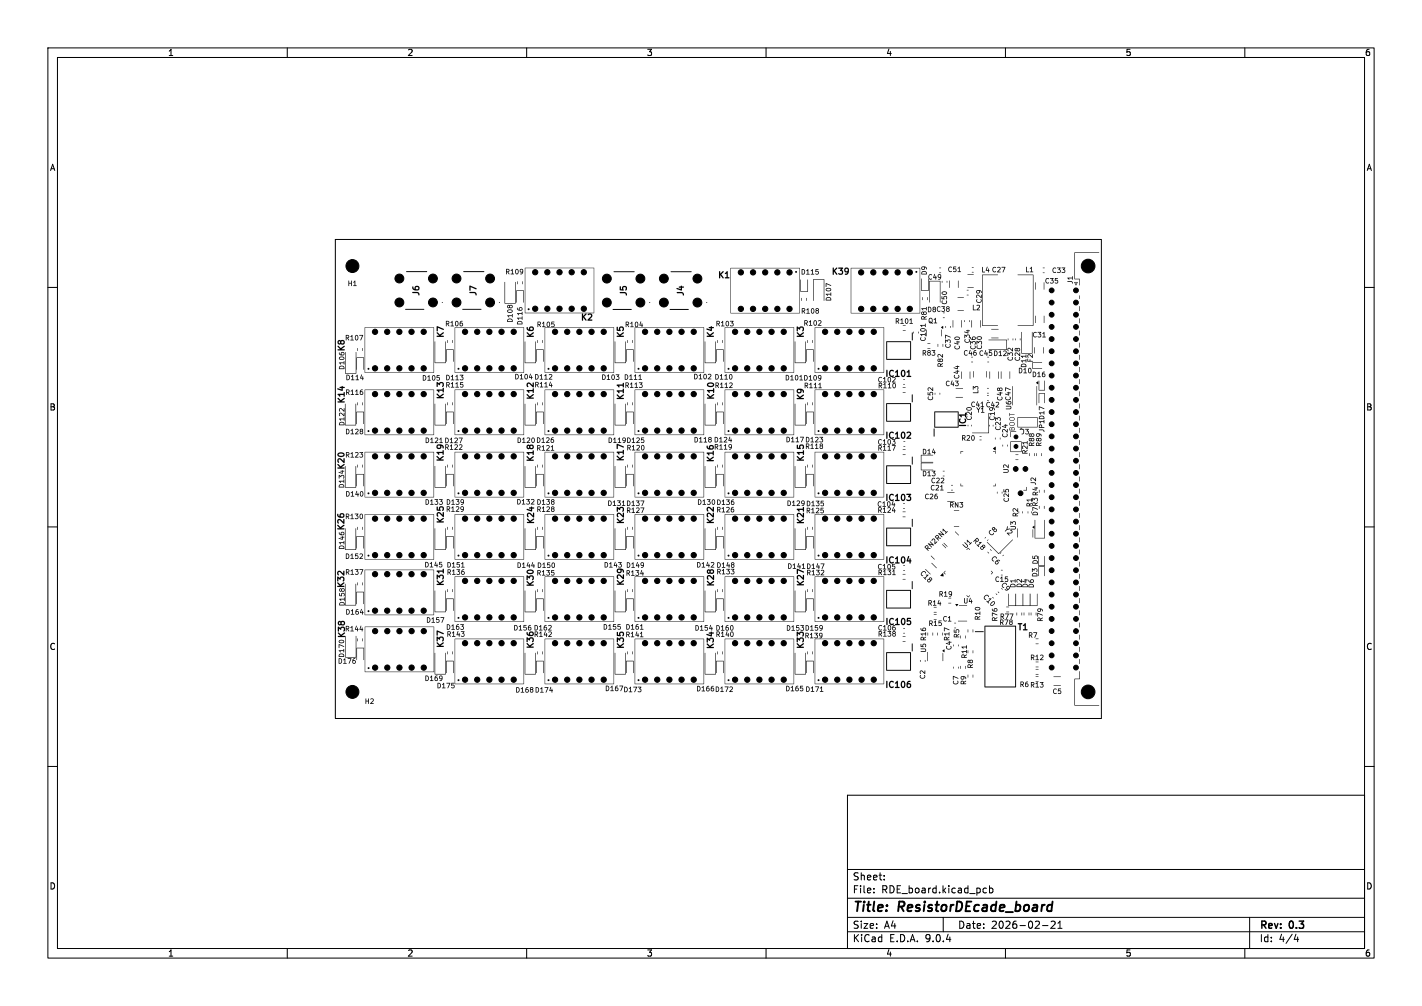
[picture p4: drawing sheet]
<svg xmlns="http://www.w3.org/2000/svg" width="297mm" height="210mm" viewBox="0 0 297 210" stroke-linecap="round" stroke-linejoin="round" font-family="sans-serif">
<defs><g id="words">
<g font-size="2.8">
<text x="178" y="190.9">Title:</text>
<text x="187.7" y="190.9">ResistorDEcade_board</text>
</g>
<g font-size="2.1">
<text x="178" y="184">Sheet:</text>
<text x="178" y="186.7">File:</text>
<text x="184.1" y="186.7">RDE_board.kicad_pcb</text>
<text x="178" y="196.9">KiCad</text>
<text x="178" y="194.1">Size:</text>
<text x="184.7" y="194.1">A4</text>
<text x="185.7" y="196.9">E.D.A.</text>
<text x="193.3" y="196.9">9.0.4</text>
<text x="200" y="194.1">Date:</text>
<text x="207" y="194.1">2026-02-21</text>
<text x="263" y="194.3">Rev:</text>
<text x="263" y="196.9">Id:</text>
<text x="267.1" y="196.9">4/4</text>
<text x="269.4" y="194.3">0.3</text>
</g>
<g font-size="1.8">
<text x="35" y="11.9">1</text>
<text x="85" y="11.9">2</text>
<text x="135" y="11.9">3</text>
<text x="185" y="11.9">4</text>
<text x="235" y="11.9">5</text>
<text x="285" y="11.9">6</text>
<text x="10.3" y="35.9">A</text>
<text x="285.4" y="35.9">A</text>
<text x="10.3" y="85.9">B</text>
<text x="285.3" y="85.9">B</text>
<text x="10.3" y="135.9">C</text>
<text x="285.3" y="135.9">C</text>
<text x="10.3" y="185.9">D</text>
<text x="285.3" y="185.9">D</text>
<text x="35" y="199.9">1</text>
<text x="85" y="199.9">2</text>
<text x="135" y="199.9">3</text>
<text x="185" y="199.9">4</text>
<text x="235" y="199.9">5</text>
<text x="285" y="199.9">6</text>
</g>
</g></defs>
<g fill="none" stroke="#000" stroke-width=".21">
<path d="M10 10h277v190h-277zM12 12h273v186h-273zM60 10v2M110 10v2M160 10v2M210 10v2M260 10v2M70 50h160v100h-160zM10 60h2M285 60h2M10 110h2M285 110h2"/>
<path d="M10 160h2M177 166h108v32h-108zM285 160h2M60 198v2M110 198v2M160 198v2M177 194.5h108M177 191.5h108M177 187.5h108M177 181.5h108M182.5 186.3v.1M182.5 185.5v.1"/>
<path d="M184.7 183.6v.1M184.7 182.8v.1M197 191.5v3M205.6 185.4l.4 .1M206 186.3l-.4 .1M206.7 185.5l.4-.1 .3 .3-.2 .6h-.5M206.7 184.9v1.5M210 198v2M217.7 193.2h1.2M219.5 192.4l.6-.1 .3 .4-.9 1.1h.9M221 193.8h.8M221 192.7l.4-.4v1.5"/>
<path d="M260 198v2M261 191.5v6.5M270.7 195l-.4 1.1h.9M271 195.6v1"/>
</g>
<path d="M219.2 188.9l.5 .1M219.6 190.1l-.2 .1M219.8 188.2l-.2 2" fill="none" stroke="#000" stroke-width=".4"/>
<g fill="#000">
<path d="M72.8 58.6h.1v.4h.4v-.4h.2v1.1h-.2v-.5h-.4v.5h-.1zM74.1 58.6h.1v1h.3l-.1 .1h-.6l.3-.1v-.7h-.3zM86.1 59.8h.2l.1 .3 .2 .2v-.2h.2l.1 .3h.3l.2-.2-.1-.2h-.7l.2-.3h.5l.3 .2v.4l-.3 .3h-.8l-.3-.3zM84.8 56.6h4.3l.1 .1-4.3 .1zM98.1 59.7l1.4 .5v.2l-1.2-.5v.7l-.2 .1zM96.8 56.6h4.3l.1 .1-4.3 .1zM105.4 58.9l.1 4.4h2.1v-4.4h.1v4.5l-2.3-.1zM105.7 56.1l.7 .2v.3l-.2 .2 .2 .5-.4-.5h-.2v.4h-.1v-.6l.6-.1-.1-.2h-.4v.3h-.1zM107 56.1l.1 .1v.9h.2v.2l-.7-.1 .3-.1v-.7l-.3 .1zM107.7 56.2h.4l.2 .4v.4l-.3 .3-.3-.1-.1-.6h.2l.1 .5a.48 .48 0 0 0 0-.8l-.1 .3h-.2zM108 58.8h.2l-.1 .5zM108.6 56.2l.4-.1 .3 .3-.1 .6-.3 .3-.3-.1 .5-.3-.4-.1-.2-.4h.2l.1 .3h.3v-.3l-.1-.1-.5 .1z"/>
<path d="M109.1 58.8h.1v.5zM109.6 55.9h14.5v9.5h-14.5l14.4-.1v-9.3h-14.3l-.1 9.3zM129.4 59.8h.3v.6h.2l.2-.6 .5-.1 .3 .3v.4l-.3 .2 .1-.5-.4-.2-.1 .2v.5h-.7zM128.2 56.6h4.2l.1 .1-4.3 .1zM141.3 60.1l.9 .3v-.3h-.3l-.1-.2 .4-.1 .1-.2 .6 .3-.1 .2h-.4l-.1 .6-1-.3zM140.1 56.6h4.3l.1 .1-4.3 .1zM150.2 56.7h.2v.4l.6-.5 .1 .1-.4 .6 .4 .6v.2l-.6-.6-.1 .6h-.2zM151.8 56.6l.2 .1v1.2h.3v.2l-.9-.1 .3-.1v-.8l-.2 .1-.1-.1zM152.6 56l14.4-.1 .1 9.5h-14.5l14.4-.1v-9.3h-14.3l-.1 9.3zM167.2 58.3l.1 2.5h1.3v-2.4h.2l-.1 2.5h-1.5zM167.4 56.2h.5l.3 .6-.3 .5h-.4l-.1-.1a.43 .43 0 0 0 .6-.4 .43 .43 0 0 0-.4-.5v.9h-.2zM168.7 56.2h.1v1h.3l-.1 .1h-.6l.3-.1v-.7h-.3z"/>
<path d="M169.6 56.2h.2v1h.2v.1h-.7l.3-.1v-.7h-.3zM170.4 56.2h.6l-.5 .1v.3h.3l.2 .2v.3l-.2 .2-.5-.1 .6-.2-.2-.3-.4 .1zM169.8 58.3h2.4l-.1 4.5-.1-4.4h-2.1v4.4h-.1zM172.5 59.1l1.1 .5-1-.3v.6h-.1zM173.9 55.9h.2l.1 .5 .5-.5h.2l-.5 .6 .5 .7-.1 .2-.6-.7-.1 .6h-.2zM175.1 55.9h1l-.3 .5 .3 .3-.2 .6-.6 .1-.2-.2 .1-.2 .5 .1 .1-.1v-.3l-.4-.2 .3-.4h-.5zM176.4 56l.6-.2 .3 .4-.1 .8-.3 .4h-.3l-.2-.2 .6-.3-.5-.1-.2-.6h.3l.1 .4h.3l.1-.4-.2-.1-.6 .1zM177.7 56l14.5-.1v9.5h-14.5l14.4-.1v-9.3h-14.3l-.1 9.3zM192.4 58.2h.1v2.4h1.4v-2.4h.1l-.1 2.5h-1.5zM192.5 56.8l.4-.2h.4l.2 .2 .1 .4-1.1 .1-.1-.3h.2v.1h.8a.44 .44 0 0 0-.3-.4 .44 .44 0 0 0-.5 .3h-.2zM192.5 55.7h.8l.3 .2v.3l-.4-.4-.1 .4-.4 .1-.3-.4h.2l.1 .3h.3v-.3l-.1-.1-.5 .1zM194.1 57.3h.5l.1 .1-.1 .1a.36 .36 0 0 0-.5 .3 .36 .36 0 0 0 .5 .3l.1 .2-.3 .1-.4-.2-.1-.5z"/>
<path d="M195.2 57.2l.1 .1-.2 .6h.3l.1-.3 .2 .4-.2 .4-.1-.3-.5-.1zM196 57.3l.3-.1 .3 .3-.1 .6-.3 .3-.3-.1 .5-.3-.4-.1-.1-.4h.1l.1 .3h.3v-.3l-.1-.1-.4 .1zM194.1 58.6l2.3 .1v4.5l-.1-4.4h-2.1v4.3h-.1zM196.2 56.9l.4 .1zM196.2 55.9l.4 .1h-.4zM196.7 58.6l.1 .4zM197.8 58.6v.4zM198.3 58.6h.1l-.1 1.5zM198.2 55.8l.4-.2 .2 .2-.1 .1a.36 .36 0 0 0-.5 .3 .36 .36 0 0 0 .5 .4l.1 .1-.2 .1-.4-.2-.2-.4zM199.1 55.7h.6l-.5 .1v.2h.3l.3 .3v.3l-.3 .2-.5-.2 .6-.1-.1-.3h-.4zM200.1 58.6l.1 1.5zM200.3 55.7h.1v.9l.3 .1v.1l-.7-.1 .3-.1v-.6h-.3z"/>
<path d="M203 56.8h.4l-.4 .1zM203 55.7l.4 .1-.4 .1zM202.1 60h1.3zM202.1 57.3h1.3zM205.2 55.7l.1 .1v.9h.4v.2l-.6-.1zM206.1 55.7l.2 .1-.2 .6h.3v-.4l.3 .4-.2 .5-.1-.4h-.5zM207.5 55.8h.4l.1 .1h-.1a.36 .36 0 0 0-.5 .4 .36 .36 0 0 0 .5 .3l.1 .1-.2 .2-.4-.2-.1-.5zM205.2 57.3l3.2 .1h-3.2v10.5h3.2v.1h-3.3zM208.3 55.8l.4-.1 .2 .1v.5l-.4 .4h.4l.1 .2-.8-.1 .6-.7-.1-.2-.4 .1zM209.2 55.7l.8 .1-.5 1.1-.1-.1 .4-.9h-.6zM214.4 55.7h.1v1h.4v.1h-.6zM215.4 55.7h.1v1h.3l-.1 .1h-.6l.3-.1v-.7h-.3z"/>
<path d="M212.5 57.4h3.3v10.6h-3.3l3.2-.1v-10.5zM216.2 59h.1v1.5zM218 59h.1v1.5zM217.8 56.9l.4 .1zM217.8 55.9l.4 .1zM218.5 58.2l.4-.2 .2 .2-.1 .1a.36 .36 0 0 0-.5 .3 .36 .36 0 0 0 .5 .4l.1 .1-.2 .1-.5-.2-.1-.5zM219.3 58.1h.8l-.3 .3 .3 .3-.2 .4-.4 .1-.2-.1 .1-.2 .4 .1 .1-.1v-.3l-.3-.1 .2-.3h-.4zM219.9 56l.4-.2 .3 .2-.1 .1a.36 .36 0 0 0-.5 .3 .36 .36 0 0 0 .5 .4l.1 .1-.3 .1-.4-.2-.1-.5zM220.4 58.1h.6l-.5 .1v.2h.3l.2 .3v.3l-.2 .2-.5-.2 .6-.1-.2-.3h-.4zM220.8 55.9h.7l-.2 .3 .2 .3-.1 .4-.4 .1-.2-.1v-.2l.5 .1 .1-.1v-.3l-.3-.1 .2-.3h-.5zM221.7 55.9h.8l-.2 .3 .2 .3-.1 .4-.5 .1-.2-.1 .1-.2 .4 .1 .1-.1v-.3l-.3-.1 .2-.3h-.4zM222.9 58.7h1l.2 .5h-.2l-.1-.3-.8-.1z"/>
<path d="M222.9 58h1l.1-.3 .1 .6-.2 .1v-.3h-.7l.1 .3zM224.4 58.9h.7l-.3 .7-.4-.6 .3 .4 .2-.4zM224.4 52.7h5.2l-5.1 .1v5.4h1v1.4l-.1-1.3h-1zM70.6 71.1l.2-.1 .4 .1 .5-.1 .2 .2 .1 .4-.3 .3-.5-.1-.4 .1-.2-.1-.1-.4h.2l.2 .3 .1-.3h.3l.1 .3 .3-.1 .1-.2-.2-.2-1.1 .2zM70.9 76.5l.4-.2 .4 .1 .2 .2v.4l-1.1 .1v-.3h.1v.1h.9a.44 .44 0 0 0-.4-.4 .44 .44 0 0 0-.5 .3h-.1zM70.9 74.5h.8l.2 .3-.2 .3-.5 .1-.4-.2v-.2h.1a.48 .48 0 0 0 .9 0l-.3-.2-.7 .2zM70.8 73.6l.3 .4 .1-.2h.1l.1 .2h.3l.1-.1-.1-.2h-.5l.1-.2h.4l.2 .1v.4l-.2 .2h-.6l-.3-.3zM70.8 75.7h1l.1-.3v.6l-.1 .1v-.3h-.7v.3zM70.5 72.2h.2l.5 .5 .7-.5 .1 .2-.6 .5h.5l.1 .2h-1.5v-.2h.5zM72.1 73.5l.1 4.4h2.1v-4.4h.1v4.5h-2.3zM72.4 78.3h.5l.2 .6-.2 .4-.5 .1v-.2a.43 .43 0 0 0 .5-.3 .43 .43 0 0 0-.4-.5v.8h-.1zM72.2 69.9l.7 .2v.3l-.2 .2 .2 .5-.4-.5h-.1v.4h-.2v-.6l.6-.1-.1-.2h-.3v.3h-.2z"/>
<path d="M73.5 69.9l.1 .1v.9h.3l-.1 .2-.6-.1 .3-.1v-.7l-.3 .1zM73.6 78.2l.1 .1 .1 .9h.2v.2l-.7-.1 .3-.1v-.7l-.3 .1zM74.2 70h.5l.1 .4v.4l-.3 .3-.3-.2-.1-.5h.2l.2 .5a.48 .48 0 0 0 0-.8l-.2 .3h-.2zM74.6 78.2l.1 .1v.9h.3l-.1 .2-.6-.1 .2-.1v-.7l-.2 .1zM74.6 72.7h.1v.6zM75.5 78.2l.1 .1-.2 .6h.3l.1-.3 .2 .3-.2 .5-.1-.4h-.5zM75.7 72.7h.1l-.1 .6zM75.1 69.9l.7 .1-.4 1.1-.1-.1 .3-.9h-.5zM74.4 74.6h1.6v2.6l-.1-2.5h-1.3v2.4l-.2 .1zM86.1 61h1.3l.2 .6-.2 .1-.2-.5h-1zM84.6 64.5h3.9l.1 .1-3.9 .1zM88.3 78.3l.5 .1 .2 .6-.2 .4-.4 .1-.1-.2a.43 .43 0 0 0 .6-.3 .43 .43 0 0 0-.4-.5v.8h-.2z"/>
<path d="M89.6 78.3l.1 .1v.9h.3l-.1 .2-.6-.1 .2-.1v-.7l-.2 .1zM90.4 78.4h.4l.1 .4v.4l-.3 .3-.3-.2-.1-.5h.2l.1 .5a.48 .48 0 0 0 0-.8l-.1 .3h-.2zM76.2 68.3h14.4l.1 9.5h-14.5l14.4-.1v-9.3h-14.3l-.1 9.3zM90.8 71.3h.1v4.4h2.1v-4.4h.1v4.5h-2.3zM91.2 68.1l1.4 .5 .1 .2-1.3-.4v.7l-.2 .1zM91.2 78.3l.6 .1-.4 .1-.1 .2h.4l.2 .2v.3l-.3 .3-.4-.2 .5-.1-.1-.4-.4 .1zM91.2 79.8l.5 .2 .3-.3 .5 .1 .2 .3-.1 .6h-.3l.1-.6-.3-.1-.3 .4-.4-.2v.5l-.2 .1zM91.2 69.4h.2l.5 .4 .7-.4 .1 .2-.6 .4 .5 .1 .1 .2h-1.5v-.2h.5zM93.4 71l.1 .6zM93.2 78.3h.5l.2 .6-.2 .4-.4 .1-.1-.2a.43 .43 0 0 0 .6-.3 .43 .43 0 0 0-.4-.5v.8h-.2zM93.1 67l.7 .1 .1 .3-.3 .3 .2 .4-.4-.4h-.1v.4h-.2v-.6l.6-.1-.1-.2-.3-.1v.4h-.2zM93.2 79.8l.7 .1v.3l-.2 .2 .2 .5-.4-.5h-.1v.5h-.2v-.6l.6-.2-.1-.2h-.3v.4h-.2z"/>
<path d="M94.4 67h.1v1h.3l-.1 .1h-.6l.3-.1v-.7h-.3zM94.5 79.8h.1v1h.3l-.1 .1h-.6l.2-.1v-.7h-.2zM94.5 78.3h.1v.9h.3l-.1 .2-.6-.1 .2-.1v-.6h-.2zM94.4 71h.1v.6zM93.2 73h1.6l-.1 2.5-.1-2.4h-1.3v2.4h-.1zM95.2 67.1l.4-.1 .2 .4-.1 .5-.3 .2-.3-.1-.1-.6h.2l.2 .6a.48 .48 0 0 0 0-.9l-.2 .3h-.2zM95.4 79.8h.2v1h.2v.1h-.7l.3-.1v-.7h-.3zM95.4 78.3h.2v.9h.2v.2l-.7-.1 .3-.1v-.6h-.3zM96.2 67.1l.4-.1-.4 .4h.3l.2 .2v.3l-.2 .2h-.4l-.1-.2v-.3h.1l.2 .4 .3-.2-.2-.3-.4 .1zM96.1 79.8h.6l-.4 .1-.1 .2h.4l.2 .3v.3l-.3 .2-.4-.1 .5-.2-.1-.3-.4 .1zM96 78.3h.8l-.2 .3 .2 .3-.1 .4-.5 .1-.2-.1 .1-.2 .4 .1 .1-.1v-.3l-.3-.1 .2-.3h-.4zM98.1 61h1.2l.3 .6-.2 .1-.2-.5h-1.1z"/>
<path d="M96.6 64.5h3.9l.1 .1-3.9 .1zM106 63.7l.8-.1 .3 .3v.2l-.3 .3h-.6l-.3-.5h.2l.1 .3 .2-.3 .4 .3 .1-.3-.1-.1-.9 .1zM106 66.7l.4-.2h.4l.2 .2 .1 .4-1.1 .1-.1-.3h.2v.2h.8a.44 .44 0 0 0-.3-.5 .44 .44 0 0 0-.5 .3h-.2zM106 64.8l.6-.2 .4 .1 .1 .3-.3 .3h-.4l-.4-.2-.1-.2h.2a.48 .48 0 0 0 .8 0l-.3-.2-.7 .2zM105.9 65.8h1l.1-.3 .1 .7h-.2v-.2h-.7l.1 .3zM107.7 78.1h.4l.3 .6-.3 .4-.4 .1-.1-.2a.43 .43 0 0 0 .6-.3 .43 .43 0 0 0-.4-.5v.8h-.2zM108 67.2l.5-.2h.4l.2 .2v.4l-1.1 .1v-.3h.1v.2h.9a.44 .44 0 0 0-.4-.5 .44 .44 0 0 0-.5 .3h-.1zM108 64.2l.3 .5 .1-.3h.1l.1 .3h.2l.2-.1-.1-.3-.5 .1 .1-.2 .4-.1 .2 .2v.3l-.2 .3-.6-.1-.3-.3zM108.9 78.1h.1v.9l.3 .1-.1 .1-.6-.1 .3-.1v-.6h-.3zM108 66.3h1l.1-.3v.7h-.1v-.2h-.7v.3zM108 65.4h1l.1-.3v.7h-.1v-.3h-.7v.3zM107.9 60.6h1.5v2.6l-.1-2.5h-1.4v2.4h-.1z"/>
<path d="M95 68.4l14.4-.1 .1 9.5h-14.5l14.4-.1v-9.3h-14.3l-.1 9.3zM109.6 71.3h.1v4.4h2.1v-4.4h.1v4.5h-2.3zM109.7 78.1h.4l.2 .4-.1 .5-.3 .2-.3-.1-.1-.6h.2l.2 .5a.48 .48 0 0 0 0-.8l-.2 .3h-.2zM110.1 79.9h.6l.5 .5v-.5h.2l.1 .9-.2 .1-.9-.8-.2 .1 .1 .6h-.1l-.2-.3zM110.7 78l.2 .1-.2 .6h.3v-.3l.3 .4-.3 .4v-.3l-.5-.1zM110 68.3h.2v.3l.3 .2v-.3h.2l.1 .3 .3 .1 .2-.2-.1-.3-.7 .1 .2-.3 .5-.1 .2 .2 .1 .5-.3 .3h-.8l-.3-.3zM110 69.4h.2l.5 .4 .7-.4 .1 .2-.6 .4 .5 .1 .1 .2h-1.5v-.2h.5zM111.8 78.1l.5 .1 .2 .5-.2 .5h-.5v-.1a.43 .43 0 0 0 .5-.3 .43 .43 0 0 0-.4-.6v.9h-.1zM111.8 79.7l.7 .1v.3l-.2 .3 .2 .5-.4-.5h-.2v.4h-.1v-.6l.6-.1-.1-.2h-.4v.3h-.1zM112.2 71l.1 .6zM112.3 67.2l.6 .1 .1 .3-.3 .2 .2 .5-.4-.5h-.1v.5h-.1v-.6l.5-.2v-.2h-.4v.4h-.1zM113 78.1h.2v1h.2v.1h-.7l.3-.1v-.7h-.3z"/>
<path d="M113.1 79.7l.1 .1v.9h.2v.2l-.7-.1 .3-.1v-.7l-.3 .1zM113.3 71v.6zM112 73h1.6l-.1 2.5-.1-2.4h-1.3v2.4h-.1zM113.5 67.2h.2v.9h.2v.2l-.7-.1 .3-.1v-.6h-.3zM114 78.1h.1v1h.3l-.1 .1h-.6l.3-.1v-.7h-.3zM114 79.7l.1 .1v.9h.3v.2l-.7-.1 .3-.1v-.7l-.3 .1zM114.3 67.2h.4l.2 .4-.1 .5-.2 .2-.3-.1-.1-.6h.1l.2 .5a.48 .48 0 0 0 0-.8l-.2 .3h-.1zM114.9 79.7l.1 .1-.2 .6h.3l.1-.4 .2 .4-.2 .5-.1-.4h-.5zM114.7 78.2l.4-.1 .2 .1v.4l-.4 .5h.4v.1h-.7l.6-.8-.1-.2-.4 .1zM115.2 67.2h.6l-.5 .1v.2h.3l.2 .3v.3l-.2 .2-.5-.2 .6-.1-.1-.3h-.5zM121.6 65.4l.2 .1v.5l.5-.6 .2 .1-.5 .6 .5 .7-.1 .1-.6-.6v.6h-.2zM122.8 65.6l.6-.2 .2 .2 .1 .6-.6 .5h.6v.2h-1l.8-1-.2-.2-.5 .1z"/>
<path d="M125.8 78.2h.5l.2 .6-.2 .5h-.5v-.1a.43 .43 0 0 0 .5-.4 .43 .43 0 0 0-.4-.5v.9h-.1zM127 78.2h.2v1h.2v.1h-.7l.3-.1v-.7h-.3zM127.8 78.3l.4-.1 .2 .4v.5l-.3 .2-.3-.1-.1-.6h.1l.2 .6a.48 .48 0 0 0 0-.9l-.2 .3h-.1zM113.8 68.3h14.4l.1 9.5h-14.5l14.4-.1v-9.3h-14.3l-.1 9.3zM128.4 71.3h.1v4.4h2.1v-4.4h.1v4.5h-2.3zM128.6 78.2h.8l-.3 .3 .3 .3-.2 .5h-.4l-.2-.1 .1-.1 .4 .1 .1-.2v-.2l-.3-.2 .2-.3h-.4zM128.8 68.3h.2v.5h.3l.1-.6h.6l.3 .3v.4l-.3 .2 .1-.6-.4-.1-.2 .1 .1 .6h-.7zM128.8 80.3h1.3l.1-.4 .1 .9-.2 .1v-.4h-.8l.1 .3-.1 .1-.5-.4zM128.8 69.4h.2l.5 .4 .7-.4 .1 .2-.6 .4 .5 .1 .1 .2h-1.5v-.2h.5zM129.4 61h1.3l.3 .6-.3 .1-.1-.4-1.1-.1zM130.5 78.2h.5l.2 .6-.2 .4-.4 .1-.1-.2a.43 .43 0 0 0 .6-.3 .43 .43 0 0 0-.5-.5v.8h-.1zM130.6 79.9l.7 .1 .1 .3-.3 .2 .2 .5-.4-.5h-.1v.4h-.2v-.6l.6-.1-.1-.2h-.3v.3h-.2z"/>
<path d="M131 71h.1v.6zM130.7 67.2l.6 .1 .1 .3-.2 .2 .2 .5-.4-.5h-.2v.5h-.1v-.6l.6-.2-.1-.2h-.4v.4h-.1zM131.8 78.2h.1v.9h.2v.2l-.7-.1 .3-.1v-.6h-.3zM128 64.5h3.8l.1 .1-3.9 .1zM131.9 79.8l.1 .1v.9h.3l-.1 .2-.6-.1 .3-.1v-.7l-.3 .1zM131.9 67.2h.2v.9l.2 .1v.1l-.7-.1 .3-.1v-.6h-.3zM132.1 71v.6zM130.8 72.9l1.6 .1-.1 2.5-.1-2.4h-1.3v2.4h-.1zM132.7 78.2h.1v.9h.3v.2l-.7-.1 .3-.1v-.6h-.3zM132.8 79.8l.2 .1v.9h.2v.2l-.7-.1 .3-.1v-.7l-.3 .1zM132.7 67.3l.4-.1 .2 .4v.5l-.3 .2-.3-.1-.1-.6h.1l.2 .5a.48 .48 0 0 0 0-.8l-.2 .3h-.1zM133.7 78.2h.1v.9h.2v.2l-.7-.1 .3-.1v-.6h-.3z"/>
<path d="M133.8 67.1l.1 .1-.2 .6h.3l.1-.3 .2 .4-.2 .4-.1-.3-.5-.1zM133.5 79.9h.7l-.2 .3 .2 .3-.1 .4-.5 .1-.1-.1v-.2l.4 .1 .2-.1-.1-.3-.3-.1 .3-.3h-.5zM141.4 61h1.2l.3 .6-.2 .1-.2-.4-1.1-.1zM139.9 64.5h3.9l.1 .1-3.9 .1zM145 78l.5 .1 .2 .6-.2 .4-.4 .1-.1-.2a.43 .43 0 0 0 .6-.3 .43 .43 0 0 0-.4-.5v.8h-.2zM146.3 78.1h.1v.9h.2v.2l-.7-.1 .3-.1v-.6h-.3zM132.6 68.4l14.4-.1 .1 9.5h-14.5l14.4-.1v-9.3h-14.3l-.1 9.3zM147.2 71.3h.1v4.4h2.1v-4.4h.1v4.5h-2.3zM147 78.2l.4-.1 .2 .4v.5l-.3 .2-.3-.1-.1-.6h.2l.1 .5a.48 .48 0 0 0 0-.8l-.1 .3h-.2zM147.9 78.2l.4-.2 .2 .2v.4l-.4 .4h.4v.2h-.7l.6-.8-.1-.2-.4 .1zM147.7 80l.9-.2 .4 .2 .2 .4-.3 .3-.6 .1-.6-.2-.1-.3h.3a.63 .63 0 0 0 1 0 .63 .63 0 0 0-1 0h-.3zM147.6 68.6l.8 .2v-.3h-.3l-.1-.1 .4-.1 .1-.2 .6 .3-.1 .1h-.3l-.1 .6-1-.3z"/>
<path d="M147.6 69.4h.2l.5 .4 .7-.4 .1 .2-.6 .4 .5 .1 .1 .2h-1.5v-.2h.5zM149.4 78.1l.5 .1 .2 .5-.2 .5h-.4l-.1-.1a.43 .43 0 0 0 .6-.3 .43 .43 0 0 0-.4-.6v.9h-.2zM149.8 71h.1v.6zM149.5 79.9l.6 .1 .1 .3-.3 .2 .2 .5-.4-.5h-.1v.5h-.1l-.1-.6 .6-.2-.1-.2h-.3v.4h-.2zM149.7 67l.6 .1 .1 .3-.3 .3 .2 .4-.4-.4h-.1v.4h-.1l-.1-.6 .6-.1-.1-.2-.3-.1v.4h-.2zM150.7 78.1h.1v1h.2v.1h-.6l.2-.1v-.7h-.2zM150.7 79.9h.1v.9l.3 .1v.1l-.7-.1 .3-.1v-.6h-.3zM150.8 71h.1v.6zM150.9 67h.1v1h.3v.1h-.7l.3-.1v-.7h-.3zM149.6 72.9l1.6 .1-.1 2.5-.1-2.4h-1.3v2.4h-.1zM151.6 78.1h.1v1h.3v.1h-.7l.3-.1v-.7h-.3zM151.7 79.9h.1v.9l.2 .1v.1l-.7-.1 .3-.1v-.6h-.3z"/>
<path d="M151.7 67.1l.4-.1 .2 .4-.1 .5-.2 .2-.3-.1-.2-.6h.2l.2 .6a.48 .48 0 0 0 0-.9l-.2 .3h-.2zM152.4 78.2l.4-.1 .2 .4-.1 .5-.2 .2-.3-.1-.1-.5h.1l.2 .5a.48 .48 0 0 0 0-.9l-.2 .4h-.1zM152.3 80l.5-.2 .2 .2v.4l-.5 .4h.5v.2h-.7l.6-.8-.2-.2-.3 .1zM152.5 67h.7l-.2 .4 .2 .2-.1 .5h-.4l-.2-.1v-.1l.4 .1 .2-.2-.1-.2-.3-.1 .3-.4h-.5zM164.1 78.3h.5l.2 .6-.2 .5h-.4l-.1-.1a.43 .43 0 0 0 .6-.4 .43 .43 0 0 0-.4-.5v.9h-.2zM165.4 78.3h.1v1h.3l-.1 .1h-.6l.2-.1v-.7h-.2zM151.4 68.3h14.4l.1 9.5h-14.5l14.4-.1v-9.3h-14.3l-.1 9.3zM166 71.3l.1 4.4h2.1v-4.4h.1v4.5h-2.3zM166.1 78.4l.5-.1 .1 .4v.5l-.3 .2-.3-.1-.1-.6h.2l.2 .6a.48 .48 0 0 0 0-.9l-.2 .3h-.2zM167.3 78.3h.1v1h.3l-.1 .1h-.6l.3-.1v-.7h-.3zM167.4 62.2l.1 .6zM166.4 68.2l.5 .2 .3-.3 .5 .1 .2 .3-.1 .6h-.2l.1-.6-.4-.1-.3 .4-.4-.2v.5l-.2 .1z"/>
<path d="M166.4 69.4h.2l.5 .4 .7-.4 .1 .2-.6 .4 .5 .1 .1 .2h-1.5v-.2h.5zM167.5 64.4l.6 .1 .1 .3-.3 .2 .2 .5-.4-.5h-.1v.4h-.1v-.6l.5-.1v-.2h-.4v.3h-.1zM168 78.3l.5 .1 .2 .6-.2 .4-.5 .1v-.2a.43 .43 0 0 0 .5-.3 .43 .43 0 0 0-.4-.5v.8h-.1zM168 66.9l.7 .1v.3l-.2 .2 .2 .5-.4-.5h-.2v.5h-.1v-.6l.6-.2-.1-.2h-.4v.4h-.1zM168.1 79.9l.6 .1 .1 .3-.3 .3 .3 .4-.5-.4h-.1v.4h-.1v-.6l.5-.1v-.2l-.4-.1v.4h-.1zM168.4 62.2h.2l-.1 .6zM168.6 71l.1 .6zM168.7 64.3l.2 .1v.9h.2v.2l-.7-.1 .3-.1v-.7l-.3 .1zM169.2 78.3l.2 .1v.9h.2v.2l-.7-.1 .3-.1v-.7l-.3 .1zM169.3 66.9h.1v.9l.2 .1v.1l-.7-.1 .3-.1v-.6h-.3zM169.3 79.9h.2v1h.2v.1h-.7l.3-.1v-.7h-.3zM169.7 71v.6z"/>
<path d="M169.5 64.4h.4l.2 .4-.1 .4-.2 .3-.3-.1-.1-.6h.1l.2 .5a.48 .48 0 0 0 0-.8l-.2 .3h-.1zM168.4 72.9l1.6 .1-.1 2.5-.1-2.4h-1.3v2.4h-.1zM170 78.4h.4l.2 .3v.5l-.3 .3-.3-.2-.1-.5h.1l.2 .5a.48 .48 0 0 0 0-.8l-.2 .3h-.1zM170 67l.4-.1 .2 .4v.5l-.3 .2-.3-.1-.1-.6h.2l.1 .5a.48 .48 0 0 0 0-.8l-.1 .3h-.2zM170.3 79.9h.1v1h.3l-.1 .1h-.6l.3-.1v-.7h-.3zM170.4 64.4l.4-.1 .2 .3-.1 .2 .1 .4-.2 .3-.3-.1-.2-.2v-.2h.2l.1 .3 .3-.1-.1-.3-.5 .1 .1-.2-.1-.2 .3 .2 .3-.2-.1-.1-.5 .1zM170.9 78.4l.4-.1 .3 .2-.1 .7-.3 .3-.3-.1 .5-.4h-.4l-.2-.4h.2l.1 .3h.3v-.3l-.1-.1-.5 .1zM171.2 79.9h.2v1h.2v.1h-.7l.3-.1v-.7h-.3zM170.9 66.9l.4-.1 .2 .2v.4l-.4 .4h.4v.2h-.7l.6-.8-.1-.2-.4 .1zM172.6 62.1l.4-.1 .4 .1 .2 .6h-1.1v-.3h.1v.2h.9a.44 .44 0 0 0-.4-.4 .44 .44 0 0 0-.5 .2h-.1zM172.5 60.3l.7-.2 .3 .1 .1 .3-.2 .3h-.5l-.4-.1v-.3h.1a.48 .48 0 0 0 .9 0l-.4-.1-.6 .1zM172.5 61.4l1-.1 .1-.3v.7h-.1v-.2h-.7v.3z"/>
<path d="M183.6 78.8l.5-.1 .1 .2h-.1a.36 .36 0 0 0-.5 .4 .36 .36 0 0 0 .5 .3l.1 .1-.3 .1-.4-.1-.1-.5zM183.5 79.9l.7 .1 .1 .3-.3 .3 .2 .5-.4-.5h-.1v.4h-.2v-.6l.6-.1-.1-.2h-.3v.3h-.2zM170.2 68.3h14.4l.1 9.5h-14.5l14.4-.1v-9.3h-14.3l-.1 9.3zM184.7 78.7h.2v1h.2v.1h-.7l.3-.1v-.7h-.3zM184.8 79.9l.1 .1v.9h.3l-.1 .2-.6-.1 .3-.1v-.7l-.3 .1zM185.1 77.2l.3 .1-.1 1.4-.2-.1zM185.5 78.8l.4-.1 .2 .4v.5l-.3 .2-.3-.1-.1-.5h.1l.2 .5a.48 .48 0 0 0 0-.9l-.2 .4h-.1zM185.7 79.9l.2 .1v.9h.2v.2l-.7-.1 .3-.1v-.7l-.3 .1zM185.8 77.4l.6-.2 .3 .2-.2 .1a.43 .43 0 0 0-.6 .4 .43 .43 0 0 0 .6 .4l.2 .2-.3 .2-.6-.2-.1-.6zM186.4 78.8l.4-.1 .2 .1v.4l-.4 .5h.4v.1h-.7l.6-.8-.1-.2-.4 .1zM186.5 80h.4l.2 .4v.4l-.3 .3-.3-.2-.1-.5h.1l.2 .5a.48 .48 0 0 0 0-.8l-.2 .3h-.1zM187.3 77.2l.2 .1 .1 1.1 .3 .1-.1 .2-.9-.1 .4-.2v-.7l-.3 .1-.1-.1z"/>
<path d="M187.1 66.4l.7 .2v.3l-.2 .2 .2 .5-.4-.5h-.2v.5h-.1v-.6l.6-.2-.1-.2h-.4v.4h-.1zM188.3 66.5h.2v.9h.2v.2l-.7-.1 .3-.1v-.6h-.3zM188.3 77.3l.4-.1 .4 .3v.9l-.4 .3-.4-.2-.2-.7h.3l.2 .6a.63 .63 0 0 0 .1-1l-.3 .4h-.3zM188.6 79.2h.4zM188.6 69h.6l-.6 .1zM188.6 67.9l.6 .1h-.6zM189.2 66.5h.3l.2 .4v.5l-.3 .2-.3-.1-.1-.6h.2l.1 .5a.48 .48 0 0 0 0-.8l-.1 .3h-.2zM189.7 77.2l.3 .1v1.1l.3 .1-.1 .2-.9-.1 .4-.2v-.7l-.2 .1-.2-.1zM185.1 71.2h5.1l.1 3.9h-5.2v-.2h5v-3.5h-4.8v3.5h-.2zM190.3 66.5h.1v.9h.2v.2l-.7-.1 .3-.1v-.6h-.3zM190.5 69.4l.1 .1v1.6l-.2-.1zM190.7 69.2h.1v.4z"/>
<path d="M191.7 69.2h.2l-.1 .4zM192.3 70.5h.1a.36 .36 0 0 0 .4 .5 .36 .36 0 0 0 .3-.5l.1-.1 .1 .1v.5l-.6 .2-.5-.2zM192.6 62.1h.1v.6zM192.5 65.1l.8-.1 .2 .2 .1 .3-.3 .2-.4-.1-.2 .1-.3-.4h.2l.1 .3 .1-.3 .5 .3 .1-.3-.1-.1-.9 .1zM192.5 66.1l.3-.1 .3 .2 .4-.2-.4 .5h.4l.1 .2h-1.2v-.4h.2v.2h.3v-.3l-.5 .1zM192.3 68.7l.6-.2 .3 .1 .1 .3-.2 .3h-.5l-.4-.1v-.3h.1a.48 .48 0 0 0 .9 0l-.3-.1-.7 .1zM192.7 73.1l.7 .1v.3l-.2 .3 .2 .4-.4-.4h-.1v.4h-.2v-.6l.6-.1-.1-.2h-.3v.3h-.2zM192.2 69.8l1-.1 .1-.2v.6h-.1v-.2h-.7v.3zM192.2 67.9l1-.1 .1-.3v.7h-.1v-.2h-.7v.3zM192.4 64.4h1l.1-.3 .1 .6-.2 .1v-.3h-.7l.1 .3zM193.5 68.8l.1 .1v1.3zM193.6 62.1h.2l-.1 .6z"/>
<path d="M193.8 73.2l.4-.1 .2 .2-.1 .3 .1 .4-.2 .3-.4-.1-.1-.2v-.2h.1l.2 .3 .2-.1-.1-.3-.4 .1 .1-.2-.1-.2 .3 .1 .2-.1-.1-.1-.4 .1zM193.8 64.1h.5l.2 .6-.2 .4-.4 .1-.1-.2a.43 .43 0 0 0 .6-.3 .43 .43 0 0 0-.4-.5v.8h-.2zM193.7 72.7l.6 .1h-.5zM193.7 71.6l.6 .1h-.5zM194.1 66.4l.4-.1 .2 .2 .1 1.1-.8-.3v-.5h.1l.2 .5h.1l-.2-.2 .4 .2v-.2l-.1-.6-.5 .3zM194.9 64.1l.3-.1 .3 .3-.1 .2 .1 .4-.3 .3-.3-.1-.1-.2v-.2h.1l.2 .3 .2-.1-.1-.3-.4 .1 .1-.2-.1-.2 .3 .2 .2-.2-.1-.1-.4 .1zM194.6 73.1h.7l-.2 .4 .3 .2-.2 .5-.4 .1-.2-.2v-.1l.5 .1 .1-.1v-.3l-.3-.1 .2-.3h-.5zM195.3 66.4h.2v.9l.2 .1v.1l-.7-.1 .3-.1v-.6h-.3zM195.9 71.8v.6zM195.9 75l.8-.1 .2 .1 .1 .3-.3 .3-.4-.1-.2 .1-.3-.5h.2l.1 .3 .1-.3 .5 .3 .1-.3-.1-.1-.9 .1zM195.9 64h.4l.1 .1-.1 .1a.36 .36 0 0 0-.5 .3 .36 .36 0 0 0 .5 .4l.1 .1-.2 .1-.4-.2-.1-.5zM195.9 74h.4l.5 .4v-.4l.1-.1 .1 .7-.8-.5-.2 .1 .1 .4h-.2l-.1-.2z"/>
<path d="M195.9 75.9l.3-.1 .3 .3 .4-.3-.4 .6h.4l.1 .1h-1.2v-.4h.2v.3h.3v-.4l-.5 .1zM196.6 68.8l.1 .1v1.3zM196.8 62.7l.1 .1a.36 .36 0 0 0 .3 .5 .36 .36 0 0 0 .4-.5v-.1l.2 .1v.5l-.7 .2-.4-.2zM196.6 68.3l.4-.2v.5zM196.9 71.8l.1 .6zM197 66.3l.3 .1h-.3zM197 65.3h.3l-.3 .1zM196.6 64h.8l-.3 .3 .3 .3-.1 .4-.5 .1-.2-.1 .1-.2 .4 .1 .1-.1v-.3l-.3-.1 .2-.3h-.4zM196.8 60.9h.8l.2 .3-.2 .3h-.5l-.4-.1v-.2h.1a.48 .48 0 0 0 .9 0l-.4-.2-.6 .2zM197.4 69.9l1.2 .5-1-.3v.5l-.2 .1zM196.7 61.9h.1v.4h.2l.1-.4 .5-.1 .2 .2v.3l-.2 .2 .1-.4-.4-.2-.1 .2 .1 .4h-.6zM197.5 68.1h.1v.4z"/>
<path d="M197.5 71.9h.1a.36 .36 0 0 0 .4 .5 .36 .36 0 0 0 .3-.5l.1-.1 .1 .1v.5l-.6 .2-.4-.2zM197.7 79.6l.4-.1 .2 .1-.1 .1a.36 .36 0 0 0-.5 .3 .36 .36 0 0 0 .5 .4l.1 .1-.2 .1-.4-.2-.2-.4zM197.7 64l.4-.1 .2 .3-.1 .2 .1 .4-.2 .3-.4-.1-.1-.2v-.1h.2l.1 .2 .3-.1-.1-.3-.5 .2 .1-.3-.1-.2 .3 .2 .3-.2-.1-.1-.5 .1zM197.4 70.9l.4 .2 .2-.2h.4l.2 .2-.1 .5h-.2l.1-.5-.3-.1-.2 .4-.3-.3v.5h-.2zM198.5 68l.1 .5zM198.8 79.4l.1 .1-.2 .6h.3l.1-.3 .2 .4-.2 .4-.1-.3-.4-.1zM199 66.8l.1 1.6zM199.3 78.3l.2 .1a.36 .36 0 0 0 .3 .5 .36 .36 0 0 0 .3-.5l.1-.1 .1 .1v.4l-.6 .2-.4-.2zM199.4 72.2l.2 .1a.36 .36 0 0 0 .3 .5 .36 .36 0 0 0 .3-.5l.1-.1 .1 .1v.4l-.6 .2-.4-.2zM199.2 77.7l.7 .2v-.3h-.3v-.2l.4-.1 .4 .2-.4 .1v.4l-.8-.2zM199.2 76.7l.7 .2v-.3h-.3v-.1l.4-.2 .4 .2-.4 .1v.5l-.8-.3zM199.4 70.4l.8-.1 .3 .4-.3 .2-.4 .1-.4-.2-.1-.2h.2a.48 .48 0 0 0 .8 0l-.3-.2-.7 .2z"/>
<path d="M199.3 71.6l.7 .2v-.3h-.3v-.2l.4-.1 .4 .2-.3 .1-.1 .4-.8-.2zM199.5 79.5h.7l-.2 .4 .2 .2-.1 .5h-.4l-.2-.1v-.1l.4 .1 .2-.2-.1-.2-.3-.2 .3-.3h-.5zM200.8 77.6v1.5zM200.8 66.9h.1v1.5zM200 64.8l1.3 .1zM200 62.1l1.3 .1zM201.4 66.9h.1v.3zM201.5 70.8l.2 .1a.36 .36 0 0 0 .3 .5 .36 .36 0 0 0 .3-.5l.1-.1 .1 .1v.4l-.6 .3-.4-.3zM201.5 73.2l.5-.1 .1 .2h-.1a.36 .36 0 0 0-.5 .4 .36 .36 0 0 0 .5 .3l.1 .1-.3 .1-.4-.1-.1-.5zM201.4 69.2l.7 .2v-.3h-.3v-.1l.4-.2 .4 .2-.3 .1-.1 .5-.8-.2zM201.9 61.6h.4zM201.9 60.5l.4 .1z"/>
<path d="M201.5 69.8l.3 .3 .3-.3 .4 .1 .1 .2-.1 .4h-.2l.1-.4-.3-.1-.2 .3-.3-.2v.4l-.1 .1zM202.4 66.9h.1v.3zM202.6 73.1h.1l-.2 .7h.3l.1-.4 .2 .4-.2 .4-.1-.3h-.5zM202.5 77.6h.2l-.1 1.5zM202.7 72.2l.2 .1a.36 .36 0 0 0 .3 .5 .36 .36 0 0 0 .4-.5v-.2l.1 .1v.5l-.6 .2-.4-.2zM202.9 66.8l.1 1.6zM202.9 75.5l.3 .1h-.3zM202.9 74.5l.3 .1h-.3zM203.2 63.7h.2v.9h.4v.2l-.6-.1zM203.3 77.5l.1 1.3zM202.7 71.2l.3 .2 .3-.2 .4 .1 .1 .1-.1 .5h-.2l.1-.5h-.3l-.2 .3-.3-.3v.5l-.1 .1zM202.6 70.4l.4 .4v-.3h.2v.3h.3l.1-.1v-.3l-.6 .1 .2-.2 .3-.1 .2 .2 .1 .3-.3 .3-.6-.1-.2-.2z"/>
<path d="M203.4 73.2l.5-.1-.4 .4h.3l.2 .2v.3l-.2 .2h-.4l-.1-.2v-.2h.1l.2 .3 .2-.1-.1-.4-.4 .2zM204 62.5l.1 .1a.36 .36 0 0 0 .4 .5 .36 .36 0 0 0 .3-.5l.1-.1 .1 .1v.4l-.6 .2-.5-.2zM204.1 72.1l.1 .1a.36 .36 0 0 0 .3 .5 .36 .36 0 0 0 .4-.5v-.1l.2 .1v.5l-.7 .2-.4-.2zM204 61.6h.4l.5 .4v-.4l.1-.1v.7l-.8-.5-.2 .1 .1 .4h-.1l-.1-.2zM204 63.7l.4-.1 .2 .2v.4l-.4 .4h.4l.1 .2-.8-.1 .6-.7-.1-.2-.4 .1zM204 60.7l.8-.1 .2 .3v.2l-.4-.4v.5l-.5 .1-.2-.5h.1l.2 .3h.2l.1-.3-.1-.1-.5 .1zM204.1 70.3l.8-.1 .2 .4-.2 .3h-.5l-.4-.1v-.3h.1a.48 .48 0 0 0 .9 0l-.4-.1-.6 .1zM204.8 66.8v1.6zM204 71.2l.3 .2 .3-.2h.4l.1 .2v.4l-.2 .1v-.5l-.3-.1-.2 .3-.3-.2v.5h-.1zM204.8 73.2h.4l.1 .1-.1 .1a.36 .36 0 0 0-.5 .3 .36 .36 0 0 0 .5 .4l.1 .1-.2 .1-.4-.2-.1-.5zM205.8 73.1l.2 .1-.2 .6h.2l.1-.3 .2 .4-.2 .4-.1-.3-.4-.1zM206 77.5l.1 1.3z"/>
<path d="M206.2 75.5l.4 .1zM206.2 74.5l.4 .1zM206.7 77.6h.1v1.5zM206.6 73.2h.6l-.5 .1v.2h.3l.2 .3v.3l-.2 .2-.5-.2 .6-.1-.1-.3h-.5zM207.6 73.2h.5l.3 .6-.3 .5h-.4l-.1-.1a.43 .43 0 0 0 .6-.4 .43 .43 0 0 0-.4-.5v.9h-.2zM207.1 70.5l1.5 .1h-1.5zM207.1 68.7l1.5 .1h-1.5zM208.5 77.5l.1 1.6zM208.9 73.2h.1v1h.3l-.1 .1h-.6l.3-.1v-.7h-.3zM209 77.6h.2l-.1 1.5zM209.6 73.3l.4-.1 .2 .1v.4l-.4 .5h.4v.1h-.7l.6-.8-.1-.2-.4 .1zM206.5 70.9h3.8v2.1h-3.8v-.1h3.7v-1.9h-3.7z"/>
<path d="M210.5 70.7h.1v.4zM210.5 74.6h.2a.36 .36 0 0 0 .3 .5 .36 .36 0 0 0 .3-.5l.1-.1 .1 .1v.5l-.6 .2-.4-.2zM210.5 72.7h.4l.5 .4v-.4l.1-.1 .1 .7-.8-.5-.2 .1 .1 .4h-.2l-.1-.2zM210.9 77.5v1.6zM210.4 73.6l.4 .2 .2-.2h.4l.2 .2-.1 .4-.2 .1 .1-.5-.3-.1-.2 .3-.3-.2v.5h-.1zM211.5 70.7h.1v.4zM212 70.7h.1v.4zM212 74.6l.2 .1a.36 .36 0 0 0 .3 .5 .36 .36 0 0 0 .3-.5l.1-.2 .1 .1v.5l-.6 .2-.4-.2zM212 72.7l.8-.1 .2 .2 .1 .3-.3 .3-.4-.2-.2 .2-.3-.5h.2l.1 .3 .1-.3 .5 .3 .1-.3-.1-.1-.9 .1zM212 73.7l.4-.1 .5 .5v-.5h.1l.1 .7-.8-.6-.2 .2 .1 .3-.2 .1-.1-.2zM212.8 76.8h.5l.2 .6-.2 .5h-.4l-.1-.1a.43 .43 0 0 0 .6-.4 .43 .43 0 0 0-.4-.5v.9h-.2zM213 70.7h.1v.4z"/>
<path d="M213.3 69.3l.1 .1v4.3h2.1v-4.3l.1-.1v4.5h-2.3zM213.3 76.1l.4-.2 .4 .1 .2 .1 .1 .5h-1.1l-.1-.3h.2v.2h.8a.44 .44 0 0 0-.3-.4 .44 .44 0 0 0-.5 .2h-.2zM214.1 76.8h.1v1h.3l-.1 .1h-.6l.2-.1v-.7h-.2zM213.2 75.3l1-.1 .1-.2 .1 .6h-.2v-.2h-.7l.1 .3zM213.2 74.3h1l.1-.3 .1 .7h-.2v-.3h-.7l.1 .3zM214.6 74.9h.1v.4h.4v-.3l.1 .3h.5v.2h-1.1zM214.7 74h.4l.5 .5v-.5h.1v.7l-.8-.6-.2 .1 .1 .4-.1 .1-.1-.2zM214.9 76.8h.4l.1 .4v.5l-.3 .2-.3-.1-.1-.6h.2l.1 .6a.48 .48 0 0 0 0-.9l-.1 .3h-.2zM215.7 77.6h.5l.2 .6-.2 .5h-.4l-.1-.1a.43 .43 0 0 0 .6-.4 .43 .43 0 0 0-.4-.5v.9h-.2zM216 72.5h.2l-.1 1.3zM215.9 69.5l.4-.2 .2 .1-.1 .1a.36 .36 0 0 0-.5 .4 .36 .36 0 0 0 .5 .3l.1 .1-.2 .1-.4-.1-.2-.5zM216.2 65.9l.1 .1v1.4z"/>
<path d="M216.4 79.9l.4-.3v.6zM217 77.6h.1v1h.3l-.1 .1h-.6l.2-.1v-.7h-.2zM217 79.4l.1 2h1v-1.9h.2l-.1 2h-1.3zM216.7 69.3h.8l-.3 .4 .3 .2-.2 .5h-.4l-.2-.1 .1-.1 .4 .1 .1-.1v-.3l-.3-.1 .2-.4h-.4zM215.6 75.7l2-.1v.2h-1.9v1l2 .1-2.1 .1zM217.9 72.5v1.3zM218 69.3h.1v1h.3v.1h-.7l.3-.1v-.7h-.3zM218 65.9l.1 1.5zM217.8 77.7l.4-.1-.4 .4h.3l.2 .2v.3l-.2 .2h-.4l-.1-.2v-.3h.2l.1 .4 .3-.2-.1-.3-.5 .1zM225.4 79.2h.1v1zM225.4 76.6l.1 .1v.9zM225.4 74.1h.1v1z"/>
<path d="M225.4 71.6h.1v1zM225.4 69h.1v1zM225.4 66.5h.1v1zM225.4 63.9l.1 .1v.9zM225.4 61.7h.1v.7zM70.6 95.8l.2-.2 .4 .1 .5 .5v-.5h.2l.1 .9-.2 .1-.9-.8-.2 .1 .1 .6h-.2l-.1-.3zM70.9 86.2h.4l.5 .5v-.5h.1v.7l-.7-.6-.2 .1 .1 .4-.2 .1-.1-.2zM70.9 85.3h.4l.5 .4v-.4l.1-.1v.7l-.7-.5-.2 .1 .1 .4h-.2l-.1-.2zM70.6 94.6l.5-.2 .6 .1 .2 .2 .1 .3-.3 .3-.6 .1-.6-.2v-.3h.2a.63 .63 0 0 0 1 .1 .63 .63 0 0 0-1-.1h-.2zM70.9 88.3l.4-.2h.4l.2 .2 .1 .4-1.1 .1-.1-.3h.2v.1h.8a.44 .44 0 0 0-.4-.4 .44 .44 0 0 0-.4 .3h-.2zM70.5 81.1l.8 .2v-.3h-.3l-.1-.1 .4-.2 .1-.1 .6 .3-.1 .1h-.3l-.1 .6-1-.3zM70.7 98.5l.7 .2v-.3h-.3v-.1l.4-.2 .4 .2-.3 .1-.1 .5-.8-.2z"/>
<path d="M70.8 99.2l.3 .2 .3-.3 .4 .1 .1 .2-.1 .4-.1 .1v-.5l-.3-.1-.2 .3-.3-.2v.4l-.1 .1zM70.8 87.4h1l.1-.3 .1 .7h-.2v-.3h-.7l.1 .3zM70.5 96.9h.2l.4 .4 .8-.4 .1 .2-.7 .4 .6 .1 .1 .2h-1.5v-.2h.5zM70.5 82.2h1.3l.1-.4 .1 .9-.2 .1v-.3h-.8l.1 .2-.1 .1-.5-.4zM70.5 83.1h.2l.5 .4 .7-.4 .1 .2-.6 .4 .5 .1 .1 .2h-1.5v-.2h.5zM72 97.3h.2v4.4h2.1v-4.4h.1l-.1 4.5h-2.3zM72 84.3h.2v4.4h2.1v-4.4h.1l-.1 4.5h-2.3zM72.3 89.5l.5 .1 .2 .6-.2 .4-.5 .1v-.2a.43 .43 0 0 0 .5-.3 .43 .43 0 0 0-.4-.5v.8h-.1zM72.3 94.4l.6 .1 .1 .3-.3 .2 .2 .5-.4-.5h-.1v.5h-.1v-.6l.5-.1v-.2l-.4-.1v.4h-.1zM72.3 81.3l.7 .1v.3l-.2 .3 .2 .4-.4-.4h-.2v.4h-.1v-.6l.6-.1-.1-.2h-.4v.3h-.1zM73.5 94.4h.1l.1 1h.2v.1h-.7l.3-.1v-.7h-.3zM73.5 89.5l.2 .1v.9h.2v.2l-.7-.1 .3-.1v-.7l-.3 .1z"/>
<path d="M73.5 81.3l.2 .1v.9h.2v.2l-.7-.1 .3-.1v-.7l-.3 .1zM74.5 81.3l.1 .1v.9h.3v.2l-.7-.1 .3-.1v-.7l-.3 .1zM74.2 94.5l.4-.1 .2 .1v.4l-.4 .5h.4l.1 .1h-.8l.6-.8-.1-.2-.4 .1zM74.2 89.6l.4-.1 .2 .1v.5l-.4 .4h.4l.1 .2-.8-.1 .6-.7-.1-.2-.4 .1zM74.6 97h.1v.6zM74.6 84l.1 .6zM75.2 89.6l.4-.1 .2 .2v.7l-.2 .3-.4-.2-.1-.3h.2l.1 .3 .3-.1v-.2l-.1-.1-.5 .1 .1-.2-.1-.2 .3 .1 .3-.1-.1-.1-.5 .1zM75.4 81.4h.4l-.5 .3h.3l.3 .2v.3l-.3 .3-.3-.1-.2-.2v-.2h.2l.1 .3 .3-.1-.1-.4-.5 .2zM75.6 97h.1v.6zM75.6 84h.1v.6zM75.1 94.4h.7l-.2 .4 .2 .2-.1 .5h-.4l-.2-.1v-.1l.5 .1 .1-.2-.1-.2-.3-.2 .3-.3h-.5zM74.4 99h1.6v2.5l-.1-2.4h-1.4v2.4h-.1z"/>
<path d="M74.4 86h1.6v2.5l-.1-2.4h-1.4v2.4h-.1zM88.9 91.4h.5l.2 .6-.2 .4-.4 .1-.1-.2a.43 .43 0 0 0 .6-.3 .43 .43 0 0 0-.4-.5v.8h-.2zM90.2 91.4h.1v.9h.3l-.1 .2-.6-.1 .2-.1v-.6h-.2zM76.2 94.4l14.4-.1 .1 9.5h-14.5l14.4-.1v-9.3h-14.3l-.1 9.3zM76.2 81.4l14.4-.1 .1 9.5h-14.5l14.4-.1v-9.3h-14.3l-.1 9.3zM90.8 97.3h.1v4.4h2.1v-4.4h.1v4.5h-2.3zM90.8 84.3h.1v4.4h2.1v-4.4h.1v4.5h-2.3zM90.8 91.5l.5-.2 .2 .2v.4l-.5 .4h.5v.2h-.7l.6-.8-.1-.2-.4 .1zM91.3 92.9l.2-.1h.8l.4 .4v.4h-.3v-.4l-.2-.1-.2 .5-.5 .1-.3-.1v-.4h.2l.2 .3 .3-.1v-.2l-.1-.2-.6 .2zM92.1 91.4h.1v.9h.3l-.1 .2-.6-.1 .3-.1v-.6h-.3zM91.2 94.4l1.2-.1 .2-.3 .1 .8-.2 .1-.1-.3h-.7l.1 .2-.2 .2-.4-.5zM91.2 95.2l.6 .5 .8-.5 .1 .2-.7 .5h.6l.1 .2h-1.5v-.2h.5l-.5-.5z"/>
<path d="M91.2 81.3h1.2l.2-.4 .1 .9-.2 .1-.1-.3h-.7l.1 .2-.2 .1-.4-.4zM91.2 82.2l.7 .5 .8-.5v.2l-.7 .4 .6 .1 .1 .2h-1.5v-.2h.5l-.5-.5zM93 91.4h.5l.2 .6-.2 .5h-.4l-.1-.1a.43 .43 0 0 0 .6-.4 .43 .43 0 0 0-.4-.5v.9h-.2zM93 92.8l.7 .1v.3l-.2 .2 .2 .5-.4-.5h-.1l-.1 .5h-.1v-.6l.6-.2-.1-.2h-.3v.4h-.2zM93.4 97l.1 .6zM93.4 84l.1 .6zM94.3 92.8h.1v1h.2v.1h-.6l.2-.1v-.7h-.2zM94.3 91.4h.1v1h.2v.1h-.6l.2-.1v-.7h-.2zM94.4 97h.1v.6zM94.4 84h.1v.6zM93.2 99h1.6l-.1 2.5-.1-2.4h-1.3v2.4h-.1zM93.2 86h1.6l-.1 2.5-.1-2.4h-1.3v2.4h-.1z"/>
<path d="M95 92.8h.4l.2 .1v.4l-.5 .5h.5v.1h-.7l.6-.8-.2-.2-.4 .1zM94.9 91.5l.5-.1 .2 .1v.4l-.5 .5h.5v.1h-.7l.6-.8-.2-.2-.3 .1zM95.9 92.8h.4l.2 .1v.4l-.4 .5h.4l.1 .1h-.8l.6-.8-.1-.2-.4 .1zM95.8 91.4h.8l-.5 1.1-.1-.1 .4-.9h-.5zM108.1 91.4h.5l.2 .6-.2 .4-.4 .1-.1-.2a.43 .43 0 0 0 .6-.3 .43 .43 0 0 0-.4-.5v.8h-.2zM95 94.4l14.4-.1 .1 9.5h-14.5l14.4-.1v-9.3h-14.3l-.1 9.3zM95 81.3h14.4l.1 9.5h-14.5l14.4-.1v-9.3h-14.3l-.1 9.3zM109.4 91.3l.1 .1v.9h.3l-.1 .2-.6-.1 .2-.1v-.7l-.2 .1zM109.6 97.3h.1v4.4h2.1v-4.4h.1v4.5h-2.3zM109.6 84.3h.1v4.4h2.1v-4.4h.1v4.5h-2.3zM110.1 93l.2-.2 .3 .1 .6-.1 .2 .2 .1 .4-.3 .4-.6-.1-.3 .1-.3-.2v-.4h.2l.2 .3 .1-.3h.3l.1 .3h.3v-.3l-.1-.1-1.1 .1zM110.1 91.4l.4-.1 .2 .2v.4l-.5 .4h.5v.2l-.7-.1 .6-.7-.1-.2-.4 .1z"/>
<path d="M111.1 91.4h.4l.2 .4-.1 .4-.2 .3-.3-.1-.1-.6h.1l.2 .5a.48 .48 0 0 0 0-.8l-.2 .3h-.1zM110 94.4h1.2l.2-.4 .1 .9-.2 .1-.1-.4h-.7l.1 .3-.2 .1-.4-.4zM110 81.4h1.2l.2-.4 .1 .9-.2 .1-.1-.3h-.7l.1 .2-.2 .1-.4-.4zM110 95.3l.2-.1 .5 .5 .7-.5 .1 .2-.7 .5h.6l.1 .2-1.5 .1v-.2l.5-.1zM110 82.3h.2l.5 .5 .7-.5 .1 .2-.7 .4 .6 .1 .1 .2h-1.5v-.2h.5zM112.2 97h.1v.6zM112.2 84l.1 .6zM112.2 91.3l.5 .1 .2 .6-.3 .4-.4 .1-.1-.2a.43 .43 0 0 0 .6-.3 .43 .43 0 0 0-.4-.5v.8h-.2zM112.2 93l.6 .1 .1 .3-.2 .2 .2 .5-.4-.5h-.2v.4h-.1v-.6l.6-.1-.1-.2h-.4v.3h-.1zM113.2 97h.1v.6zM113.3 84v.6zM113.4 91.3l.1 .1v.9h.3v.2l-.7-.1 .3-.1v-.7l-.3 .1z"/>
<path d="M113.4 92.9l.2 .1v.9h.2v.2l-.7-.1 .3-.1v-.7l-.3 .1zM112 99h1.6l-.1 2.5-.1-2.4h-1.3v2.4h-.1zM112 86h1.6l-.1 2.5-.1-2.4h-1.3v2.4h-.1zM114.1 91.4l.4-.1 .2 .1v.4l-.4 .5h.4v.1h-.7l.6-.8-.1-.1h-.4zM114.1 93l.4-.1 .3 .2v.4l-.5 .4h.5v.2l-.8-.1 .7-.7-.2-.2-.4 .1zM115.3 92.9l.2 .1v.9h.2v.2l-.7-.1 .3-.1v-.7l-.3 .1zM115.2 91.4h.4l-.4 .3h.3l.2 .2v.3l-.2 .3-.4-.1-.1-.2v-.2h.2l.1 .3 .3-.1-.2-.4-.4 .2zM127.1 91.4h.5l.3 .6-.3 .4-.4 .1-.1-.2a.43 .43 0 0 0 .6-.3 .43 .43 0 0 0-.4-.5v.8h-.2zM113.8 94.4l14.4-.1 .1 9.5h-14.5l14.4-.1v-9.3h-14.3l-.1 9.3zM113.8 81.4l14.4-.1 .1 9.5h-14.5l14.4-.1v-9.3h-14.3l-.1 9.3zM128.4 91.3l.1 .1v.9h.3l-.1 .2-.6-.1 .3-.1v-.7l-.3 .1zM128.4 97.3h.1v4.4h2.1v-4.4h.1v4.5h-2.3z"/>
<path d="M128.4 84.3h.1v4.4h2.1v-4.4h.1v4.5h-2.3zM128.8 92.7l1.4 .5 .1 .2-1.3-.4v.6l-.2 .1zM129.3 91.3l.2 .1v.9h.2v.2l-.7-.1 .3-.1v-.7l-.3 .1zM128.8 94.3h1.3l.1-.4 .1 .9-.2 .1v-.4h-.8l.1 .3-.1 .1-.5-.4zM128.8 81.5h1.3l.1-.4 .1 .9-.2 .1v-.4h-.8l.1 .3-.1 .1-.5-.4zM128.8 95.2l.2-.1 .5 .5 .7-.5 .1 .2-.6 .5h.5l.1 .2-1.5 .1v-.2l.5-.1zM128.8 82.4l.2-.1 .5 .5 .7-.5 .1 .2-.6 .5 .5 .1 .1 .2h-1.5v-.2h.5zM130.1 91.4l.4-.1 .2 .3v.6l-.3 .3-.3-.1 .4-.3-.4-.1-.1-.4h.1l.2 .3h.2v-.3l-.1-.1-.4 .1zM131 97h.1v.6zM131 84h.1v.6zM131 91.4h.5l.2 .6-.2 .4-.4 .1-.1-.2a.43 .43 0 0 0 .6-.3 .43 .43 0 0 0-.4-.5v.8h-.2zM131.1 92.9l.6 .1v.3l-.2 .3 .2 .4-.4-.4h-.1v.4h-.2v-.6l.6-.1-.1-.2-.3-.1v.4h-.2z"/>
<path d="M132.1 97v.6zM132.1 84v.6zM130.8 98.9l1.6 .1-.1 2.5-.1-2.4h-1.3v2.4h-.1zM130.8 85.9l1.6 .1-.1 2.5-.1-2.4h-1.3v2.4h-.1zM132.3 91.3l.1 .1v.9h.2v.2l-.6-.1 .2-.1v-.7l-.2 .1zM132.3 92.9h.1v1h.3l-.1 .1h-.6l.3-.1v-.7h-.3zM132.9 91.4l.5-.1 .2 .2v.4l-.5 .4h.5v.2l-.7-.1 .6-.7-.2-.2-.3 .1zM132.9 93l.5-.1 .2 .1v.4l-.5 .5h.5v.1h-.7l.6-.8-.1-.2-.4 .1zM134 93l.4-.1 .2 .4v.5l-.3 .2-.3-.1-.1-.6h.1l.2 .6a.48 .48 0 0 0 0-.9l-.2 .3h-.1zM133.9 91.4h.6l-.4 .1-.1 .2h.4l.2 .3v.3l-.3 .2-.4-.2 .5-.1-.1-.3h-.4zM145.1 91.2l.5 .1 .2 .6-.2 .4-.5 .1v-.2a.43 .43 0 0 0 .5-.3 .43 .43 0 0 0-.4-.5v.8h-.1zM146.3 91.2l.2 .1v.9h.2v.2l-.7-.1 .3-.1v-.7l-.3 .1z"/>
<path d="M132.6 94.4l14.4-.1 .1 9.5h-14.5l14.4-.1v-9.3h-14.3l-.1 9.3zM132.6 81.3h14.4l.1 9.5h-14.5l14.4-.1v-9.3h-14.3l-.1 9.3zM147.2 97.3h.1v4.4h2.1v-4.4h.1v4.5h-2.3zM147.2 84.3h.1v4.4h2.1v-4.4h.1v4.5h-2.3zM147.3 91.2l.1 .1v.9h.3l-.1 .2-.6-.1 .2-.1v-.7l-.2 .1zM148 91.3l.4-.1 .2 .2v.7l-.2 .3-.4-.2-.1-.3h.2l.1 .3h.3v-.3l-.1-.1-.5 .1 .1-.2-.1-.2 .3 .1 .3-.1-.1-.1-.5 .1zM147.6 93.1h.2v.2l.3 .3v-.3h.2l.1 .3h.3l.1-.1v-.3l-.7 .1 .2-.3 .5-.1 .2 .2 .1 .4-.3 .4-.8-.1-.4-.2zM147.6 94.5h1.2l.2-.4 .1 .9-.2 .1-.1-.4h-.7l.1 .3-.2 .1-.4-.4zM147.6 95.4l.2-.1 .5 .5 .7-.5 .1 .2-.7 .5h.6l.1 .2-1.5 .1v-.2l.5-.1zM147.7 81.4h1.2l.2-.4 .1 .9-.2 .1-.1-.3h-.7l.1 .2-.2 .1-.4-.4zM147.7 82.3h.1l.5 .4 .8-.4v.2l-.6 .4 .6 .1 .1 .2h-1.5v-.2h.5zM149.3 91.2l.5 .1 .2 .6-.2 .4-.5 .1v-.2a.43 .43 0 0 0 .5-.3 .43 .43 0 0 0-.4-.5v.8h-.1z"/>
<path d="M149.3 92.7l.7 .1v.3l-.2 .3 .2 .5-.4-.5h-.2v.4h-.1v-.6l.6-.1-.1-.2h-.4v.3h-.1zM149.8 97h.1v.6zM149.8 84h.1v.6zM150.5 91.2l.2 .1v.9h.2v.2l-.7-.1 .3-.1v-.7l-.3 .1zM150.6 92.7l.1 .1v.9h.2v.2l-.7-.1 .3-.1v-.7l-.3 .1zM150.8 97h.1v.6zM150.8 84h.1v.6zM149.6 98.9l1.6 .1-.1 2.5-.1-2.4h-1.3v2.4h-.1zM149.6 85.9l1.6 .1-.1 2.5-.1-2.4h-1.3v2.4h-.1zM151.5 92.7l.1 .1v.9h.3v.2l-.7-.1 .3-.1v-.7l-.3 .1zM151.2 91.3l.4-.1 .2 .1v.5l-.4 .4h.4l.1 .2-.8-.1 .6-.7-.1-.2-.4 .1zM152.4 91.2h.1l-.2 .7h.3l.1-.4 .2 .4-.2 .5-.1-.4h-.5z"/>
<path d="M152.2 92.8l.4-.1 .3 .3-.1 .6-.3 .3-.3-.1 .5-.3-.4-.1-.2-.4h.2l.1 .3h.3v-.3l-.1-.1-.5 .1zM164.3 91.2h.5l.2 .6-.2 .5h-.5v-.1a.43 .43 0 0 0 .5-.4 .43 .43 0 0 0-.4-.5v.9h-.1zM165.5 91.2h.2v1h.2v.1h-.7l.3-.1v-.7h-.3zM151.4 94.4l14.4-.1 .1 9.5h-14.5l14.4-.1v-9.3h-14.3l-.1 9.3zM151.4 81.4l14.4-.1 .1 9.5h-14.5l14.4-.1v-9.3h-14.3l-.1 9.3zM166 97.3h.1v4.4h2.1v-4.4h.1v4.5h-2.3zM166 84.3l.1 4.4h2.1v-4.4h.1v4.5h-2.3zM166.5 91.2h.1v1h.3l-.1 .1h-.6l.3-.1v-.7h-.3zM166.5 81.3l.3-.2 .7 .1 .4 .4v.3h-.2l-.1-.3-.2-.1-.1 .5-.6 .1-.2-.2-.1-.4h.2l.2 .4 .3-.1 .1-.3-.2-.1-.6 .1zM166.4 92.9h.2l.1 .6h.2l.1-.6 .6-.1 .3 .3v.4l-.3 .2 .1-.5-.4-.2-.1 .2v.5h-.7zM167.1 91.2h.8l-.5 1.1-.1-.1 .4-.9h-.6zM166.4 82.4h.2l.5 .4 .7-.4 .1 .2-.6 .4 .5 .1 .1 .2h-1.5v-.2h.5z"/>
<path d="M166.4 94.4l1.3-.1 .1-.3 .1 .9-.2 .1v-.4h-.8l.1 .3-.1 .1-.5-.4zM166.4 95.3l.2-.1 .5 .5 .7-.5 .1 .2-.6 .5h.5l.1 .2-1.4 .1v-.3h.4zM168.3 91.2l.5 .1 .3 .5-.3 .5-.4 .1-.1-.2a.43 .43 0 0 0 .6-.3 .43 .43 0 0 0-.4-.5v.8h-.2zM168.6 97l.1 .6zM168.6 84l.1 .6zM168.3 92.6l.7 .1v.3l-.2 .3 .2 .4-.4-.4h-.1v.4h-.2v-.6l.6-.1-.1-.2-.3-.1v.4h-.2zM169.6 92.6h.1v1h.3l-.1 .1h-.6l.3-.1v-.7h-.3zM169.6 91.2l.1 .1v.9h.3l-.1 .2-.6-.1 .3-.1v-.7l-.3 .1zM169.7 97v.6zM169.7 84v.6zM168.4 99h1.6l-.1 2.5-.1-2.4h-1.3v2.4h-.1zM168.4 85.9l1.6 .1-.1 2.5-.1-2.4h-1.3v2.4h-.1z"/>
<path d="M170.5 92.6h.2v1h.2v.1h-.7l.3-.1v-.7h-.3zM170.3 91.3l.4-.1 .2 .1v.4l-.4 .5h.4v.1h-.7l.6-.8-.1-.1h-.4zM171.3 92.6h.4l.2 .2-.1 .3 .1 .4-.2 .2h-.4l-.1-.2v-.2h.1l.2 .3 .2-.2-.1-.2-.4 .1 .1-.2-.1-.2 .3 .1 .2-.1-.1-.2-.4 .2zM171.2 91.2h.7l-.2 .4 .2 .2-.1 .5-.5 .1-.1-.2v-.1l.4 .1 .2-.1-.1-.3-.3-.1 .3-.3h-.5zM183.5 91.8l.4-.1 .3 .1-.1 .1a.36 .36 0 0 0-.5 .4 .36 .36 0 0 0 .5 .3l.1 .1-.3 .1-.4-.1-.1-.5zM183.5 93l.6 .1 .1 .3-.3 .2 .2 .5-.4-.5h-.1v.4h-.1v-.6l.5-.1v-.2h-.4v.3h-.1zM170.2 94.3h14.4l.1 9.5h-14.5l14.4-.1v-9.3h-14.3l-.1 9.3zM170.2 81.3h14.4l.1 9.5h-14.5l14.4-.1v-9.3h-14.3l-.1 9.3zM184.7 91.7h.1v1h.3v.1h-.7l.3-.1v-.7h-.3zM184.7 92.9l.2 .1v.9h.2v.2l-.7-.1 .3-.1v-.7l-.3 .1zM185.1 90.1l.3 .1-.1 1.4-.2-.1zM185.7 92.9l.1 .1v.9h.3l-.1 .2-.6-.1 .2-.1v-.7l-.2 .1z"/>
<path d="M185.5 91.8l.4-.1 .2 .4-.1 .5-.2 .2-.3-.1-.1-.5h.1l.2 .5a.48 .48 0 0 0 0-.9l-.2 .4h-.1zM185.9 90.2h.7l.1 .2-.2 .1a.43 .43 0 0 0-.6 .4 .43 .43 0 0 0 .6 .4l.2 .1-.4 .2-.5-.2-.1-.7zM186.3 91.7h.7l-.2 .4 .2 .2-.1 .5h-.4l-.2-.1v-.1l.4 .1 .2-.1-.1-.3-.3-.1 .3-.4h-.5zM186.3 93h.8l-.5 1.1-.1-.1 .4-.9h-.6zM187.3 90.1l.2 .1v1.2h.4l-.1 .2-.9-.1 .4-.1v-.8l-.3 .1-.1-.1zM188.3 90.2l.4-.1 .4 .3v.9l-.4 .3-.4-.2-.2-.7h.3l.2 .7a.63 .63 0 0 0 .1-1l-.3 .3h-.3zM188.6 80.2h.4zM188.7 93.2h.4zM188.7 92.1l.4 .1zM188.6 94.9l.5 .1h-.5zM188.6 93.8l.5 .1h-.5zM188.6 81.9h.5l-.5 .1z"/>
<path d="M188.6 80.8l.5 .1h-.5zM189.4 90.2l.6-.1 .2 .2v.5l-.5 .6h.6v.2h-1l.8-1-.2-.2-.5 .1zM185.1 84.2h5.1l.1 3.8h-5.2v-.2h5v-3.4h-4.8v3.4h-.2zM185.1 97.2h5.1l.1 3.8h-5.2v-.2h5v-3.5h-4.8v3.5h-.2zM190.5 82.4h.1v1.6l-.2-.1zM190.5 95.4h.1v1.6l-.2-.1zM192.8 98.3h.5l.2 .6-.2 .5h-.5v-.1a.43 .43 0 0 0 .5-.4 .43 .43 0 0 0-.4-.5v.9h-.1zM192.8 93.7l.5 .1 .2 .6-.2 .4-.5 .1v-.2a.43 .43 0 0 0 .5-.3 .43 .43 0 0 0-.4-.5v.8h-.1zM193.8 82.8l.2 .1a.36 .36 0 0 0 .3 .5 .36 .36 0 0 0 .4-.5v-.1l.2 .1-.1 .4-.6 .2-.4-.2zM194 98.3h.2v1h.2v.1h-.7l.3-.1v-.7h-.3zM194 93.7l.2 .1v.9h.2v.2l-.7-.1 .3-.1v-.7l-.3 .1zM193.8 81l.5-.1 .4 .5v-.5h.2v.7l-.8-.6-.2 .1 .1 .4-.1 .1-.2-.2z"/>
<path d="M193.8 81.9h.1v.4l.2 .1 .1-.5 .5-.1 .2 .2v.4l-.2 .1v-.4l-.3-.1-.1 .1v.4h-.5zM192.4 96.6h2.5v.1h-2.4v1.4h2.4l-2.5 .1zM192.4 95h2.5v.1h-2.4v1.3l2.4 .1h-2.5zM194.9 93.7h.2l-.2 .7h.2l.1-.4 .2 .4-.2 .5-.1-.4h-.4zM194.8 99.8h.4l.1 .1-.1 .1a.36 .36 0 0 0-.5 .3 .36 .36 0 0 0 .5 .3l.1 .2-.2 .1-.5-.2-.1-.5zM195 89.4l.2 .1-.1 1.7-.1-.1zM194.6 98.3h.8l-.3 .4 .3 .2-.1 .5h-.5l-.2-.1 .1-.1 .4 .1 .1-.2v-.2l-.3-.2 .2-.3h-.4zM195.2 82h.1v.4zM195.6 99.8l.4-.1 .2 .2v.4l-.4 .4h.4v.2l-.7-.1 .6-.7-.1-.2-.4 .1zM196.3 82h.1l-.1 .4zM196.5 99.8l.5-.1 .2 .2v.4l-.5 .4h.5v.2l-.7-.1 .6-.7-.2-.2-.3 .1zM196.9 99.3l.4 .1z"/>
<path d="M196.9 98.3l.4 .1h-.4zM195.1 85.9h5.1v3.3l-5 .1-.1-.2h4.9v-3h-4.7v3h-.2zM200.4 87.5l.2-.1v.2a.43 .43 0 0 0 .4 .5 .43 .43 0 0 0 .4-.5l.1-.2 .2 .1v.6l-.3 .2-.5 .1-.6-.3zM199.6 82.9l1.5 .1h-1.4zM199.6 81.1h1.5l-1.4 .1zM200.6 94.2l.6 .1h-.5v.4zM201 90.9l.6 .1 .1 .3-.3 .2 .2 .5-.4-.5h-.1v.5h-.1l-.1-.6 .6-.2-.1-.2h-.3v.4h-.2zM200.3 88.7h1.4l.1 .1-1.4 .2zM200.3 86.6l1.2-.1 .2-.3 .1 .8-.2 .1-.1-.3h-.7l.1 .2-.2 .1-.4-.4zM201.9 87h.2a.36 .36 0 0 0 .3 .5 .36 .36 0 0 0 .3-.5l.1-.1 .1 .1v.5l-.6 .2-.4-.3zM201.9 86.1l.4-.1 .5 .5v-.5h.1l.1 .7-.8-.6-.2 .1 .1 .4-.2 .1-.1-.2zM202.2 88.7v.3z"/>
<path d="M201.9 91l.5-.2 .2 .2v.4l-.5 .4h.5v.2h-.7l.6-.8-.2-.2-.3 .1zM201.9 85.2l.6-.2 .4 .1 .1 .3-.3 .3h-.4l-.4-.2-.1-.2h.2a.48 .48 0 0 0 .8 0l-.3-.1-.7 .1zM202.8 88.7h.2l-.1 .3zM203 91l.4-.1 .2 .4-.1 .5-.2 .2-.3-.1-.2-.6h.2l.2 .5a.48 .48 0 0 0 0-.8l-.2 .3h-.2zM203 84l.4-.2 .2 .2-.1 .1a.36 .36 0 0 0-.5 .3 .36 .36 0 0 0 .5 .3l.1 .2-.2 .1-.4-.2-.1-.5zM203.2 80.6l.4 .2 .2-.2h.4l.1 .2v.5h-.2l.1-.5-.3-.1-.2 .4-.4-.3v.5h-.1zM204.1 83.8l.2 .1-.3 .6h.3l.1-.3 .2 .4-.2 .4-.1-.3-.4-.1zM203.2 81.9h1v-.4h.1v.6h-1.1zM204 85l.3 .5 .3-.5h.2l-.4 .6v.6zM204.6 91.8l.4 .1zM204.6 91.1h.4zM205.1 83.8l.2 .1v.9h.2v.2l-.7-.1 .3-.1v-.7l-.3 .1z"/>
<path d="M205.2 85l.1 .1v.9h.3v.2l-.7-.1 .3-.1v-.7l-.3 .1zM206.2 84l.5-.1 .1 .2h-.1a.36 .36 0 0 0-.5 .4 .36 .36 0 0 0 .5 .3l.1 .1-.3 .1-.4-.1-.1-.5zM206.2 83.5l.3 .1-.3 .1zM206.1 82.6h.4zM206.2 82l.3 .1h-.3zM206.2 81l.3 .1h-.3zM206.5 86.2l.1 4.2h-3.5v-.1h3.4zM206.7 88.7v.3zM206.7 87h.2a.36 .36 0 0 0 .3 .5 .36 .36 0 0 0 .3-.5l.1-.1 .1 .1v.5l-.6 .2-.4-.2zM206.7 85.1h.8l.3 .2v.3l-.4-.4-.1 .4-.5 .1-.2-.4h.2l.1 .3h.3v-.3l-.1-.1-.5 .1zM207.3 83.9h.1l-.2 .7h.3l.1-.4 .2 .4-.2 .4-.1-.3h-.5zM207.4 88.7h.1l-.1 .3z"/>
<path d="M206.6 86.3h1l.1-.3 .1 .6-.2 .1v-.3h-.7l.1 .3zM207.4 94.2h.5l.1 .5h-.2v-.4zM207.8 91.3l.1 .4zM207.4 93.6l.6-.3v.7zM207.9 89.1h.2a.36 .36 0 0 0 .3 .5 .36 .36 0 0 0 .4-.5v-.1l.2 .1v.5l-.6 .2-.5-.2zM207.9 88.2l.5-.1 .5 .5v-.5h.1v.7l-.8-.6-.2 .1 .1 .4-.1 .1-.1-.2zM208 84l.4-.1 .2 .1v.4l-.4 .5h.4v.1h-.7l.6-.8-.1-.2-.4 .1zM208.4 82.8l.1 .1a.36 .36 0 0 0 .3 .5 .36 .36 0 0 0 .4-.5v-.1l.1 .1v.5l-.6 .2-.4-.2zM208.4 81l.8-.1 .2 .2v.3l-.3 .2h-.6l-.3-.4h.2l.1 .3 .2-.3 .4 .3 .1-.3-.1-.1-.9 .1zM207.9 87.1l.3 .2 .3-.2 .4 .1 .1 .2v.4h-.2v-.5h-.3l-.2 .3-.3-.2v.4l-.1 .1zM208.8 91.4h.1v.3zM208.2 82.2l.7 .2v-.3h-.3v-.1l.4-.2 .4 .2-.3 .1-.1 .5-.8-.3z"/>
<path d="M209.4 90.5l.1 .1a.36 .36 0 0 0 .4 .5 .36 .36 0 0 0 .3-.5l.1-.1 .1 .1v.5l-.6 .2-.4-.2zM209.4 92.8l.1 .4zM209.4 89.7l.4-.1 .5 .5v-.5h.1l.1 .7-.8-.6-.2 .1 .1 .4-.2 .1-.1-.2zM209.6 97.1l.5-.1 .4 .5v-.5h.1l.1 .7-.8-.6-.2 .1 .1 .4-.2 .1-.1-.2zM210 80.9l1.1 .5-1-.4v.6l-.1 .1zM209.3 89l.7 .1v-.2l-.3-.1v-.1l.4-.1 .4 .2-.4 .1v.4l-.8-.2zM210 82.9h.2a.36 .36 0 0 0 .3 .5 .36 .36 0 0 0 .4-.5v-.1l.2 .1-.1 .4-.6 .3-.4-.3zM209.6 98h.8l.3 .2v.2l-.3 .3h-.8v-.2h.8l.1-.3-.1-.1h-.8zM210.4 92.8h.1v.4zM209.9 82.2l.7 .2v-.3h-.3v-.2l.4-.1 .4 .2-.3 .1-.1 .5-.8-.3zM210.8 86.2l.1 .3 1 .1h-1l-.1 .3zM210.1 84.7h.9l.2 .2v.3l-.2 .2h-.9v-.1h.8l.2-.3-.2-.1h-.8z"/>
<path d="M210.1 83.8l.3 .4 .1-.2h.1l.1 .2 .2 .1 .2-.1-.1-.3-.5 .1 .1-.2 .4-.1 .2 .1v.4l-.2 .2h-.6l-.3-.2zM211.4 80.6l.1 4zM210.9 88.3l.6-.2 .4 .2v.3l-.1 .2-.6 .1-.3-.2-.1-.3 .4 .4 .5-.1 .1-.3a.72 .72 0 0 0-1 0zM210.9 87.2l.6-.1 .4 .1v.4l-.1 .2h-.6l-.3-.1-.1-.3 .4 .3h.5l.1-.3a.72 .72 0 0 0-1 0zM210.9 89.3l.8-.1 .2 .2v.4h-1l-.1-.3 .1 .2h.4v-.2l.1 .2h.4v-.3a.29 .29 0 0 0-.3-.1 .29 .29 0 0 0-.2 .2l-.2-.2-.3 .2zM211.1 90l1.2 .1-1.2 .1v1.1zM212.1 95.9l.6 .1h-.6zM212.1 94.9l.6 .1zM211.1 92.1h2.2l.1 2.2-2.3 .1-.1-.1h2.3v-2h-2.2v2h-.1zM213 89.6h.5l-.2-.1-.3 .1 .3-.3 .4 .4zM213.8 89.6h.1v.7l-.2 .3-.3 .1v-.1l.3-.3zM213.6 93.1h.4l.5 .4v-.4l.1-.1v.8l-.8-.6-.2 .1 .1 .4h-.1l-.1-.2z"/>
<path d="M213.6 94h.3l.3 .2 .4-.2-.4 .5h.4v.2h-1.1v-.4h.1v.2h.4l-.1-.3-.4 .1zM213.5 92.4l1-.1 .1-.2v.6l-.1 .1v-.3h-.7v.3zM214.1 89.6h.8l-.2 .3 .2 .3-.1 .4-.5 .1-.2-.1 .1-.2 .4 .1 .1-.1v-.3l-.3-.1 .2-.3h-.4zM214.9 94.6h.1v.6zM214.9 91.5l.9-.1 .2 .1v.4l-.2 .2-.4-.1-.3 .1-.2-.4h.1l.2 .3 .1-.3 .4 .3 .2-.3-.2-.1-.8 .1zM214.9 90.6l.9-.1 .2 .1v.3l-.2 .3-.4-.1-.3 .1-.2-.5h.1l.2 .3 .1-.3 .4 .3 .2-.3-.2-.1-.8 .1zM214.9 92.5l.4-.1 .3 .2 .4-.2-.4 .5h.4v.2h-1.1v-.4h.1v.2h.4v-.3l-.5 .1zM215.3 99.8l.5-.1 .4 .5v-.5h.2v.7l-.8-.6-.2 .2 .1 .4h-.1l-.2-.2zM216 94.6v.6zM216.5 94.6v.6zM216.5 80.6l.1 .1v3.9zM212.5 87.1h4.2v2.1h-4.2v-.1h4.1v-1.9h-4v1.9h-.1z"/>
<path d="M216.4 91.5l.9-.1 .2 .1v.4l-.2 .2-.4-.1-.3 .1-.2-.4h.1l.2 .3 .1-.3 .4 .3 .2-.3-.2-.1-.8 .1zM216.4 92.5l.4-.1 .3 .2 .4-.2-.4 .5h.4v.2h-1.1v-.4h.1v.2h.4l-.1-.3-.4 .1zM216.4 90.6l.9-.1 .2 .3v.3l-.4-.5v.5l-.5 .1-.2-.5h.1l.2 .3h.2l.1-.3-.1-.1-.5 .1zM217 84.8l1.1 .6-1-.4v.6h-.1zM217.1 88.7h.4l.2 .5h.4v.1h-1.1v-.4h.1v.3h.4l-.1-.4-.4 .1zM217.5 94.6h.1l-.1 .6zM217.1 86.9l.4-.1 .4 .1 .2 .5-1.1 .1v-.3h.1v.1h.9a.44 .44 0 0 0-.4-.4 .44 .44 0 0 0-.5 .3h-.1zM217 89.7h.9l.2 .4-.1 .1-.1-.3-.9-.1zM217 88l1-.1 .1-.2v.6h-.1v-.2h-.7v.3zM217 86.1h1l.1-.3v.7h-.1v-.2h-.7v.2zM217 82.1h1.3l-.1 2.1-.1-2h-1v1.9h-.2zM225.4 99.5h.1v1z"/>
<path d="M225.4 97h.1v1zM225.4 94.4h.1v1zM225.4 91.9h.1v1zM225.4 89.3l.1 .1v.9zM225.4 86.8h.1v1zM225.4 84.3h.1v1zM225.4 81.7h.1v1zM70.5 119.3l.3-.2 .3 .1 .6 .5v-.5h.2v.9l-.2 .1-.8-.8-.2 .1 .1 .6h-.2l-.2-.3zM70.5 108.5l.3-.2 .3 .1 .6 .5v-.5l.2-.1v1l-.2 .1-.8-.8-.2 .1 .1 .6h-.2l-.2-.3zM70.8 101.3l.4-.3 .4 .1 .2 .2 .1 .4-1.1 .1-.1-.3h.2v.1h.8a.44 .44 0 0 0-.3-.4 .44 .44 0 0 0-.5 .3h-.2zM70.9 114l.4-.1 .4 .1 .2 .5-1.1 .1v-.3h.1v.1h.9a.44 .44 0 0 0-.4-.4 .44 .44 0 0 0-.5 .3h-.1zM70.8 112.3l.6 .2v-.3h-.3v-.1l.4-.2 .4 .2-.3 .1-.1 .5-.7-.3z"/>
<path d="M70.4 107.3h.3v.3l.2 .2v-.3h.3v.3h.3l.2-.1-.1-.3-.7 .1 .2-.3 .5-.1 .3 .2v.5l-.3 .3-.8-.1-.3-.2zM70.8 111.1l.3 .4v-.2h.2l.1 .3h.2l.2-.1-.1-.3-.6 .1 .2-.2 .4-.1 .2 .2v.3l-.2 .2h-.6l-.3-.3zM70.8 100.4h.9l.1-.3 .1 .7h-.1l-.1-.3h-.6v.3zM70.4 109.6h.2l.5 .4 .8-.5v.3l-.6 .4 .5 .1 .1 .2h-1.4v-.2h.5zM70.8 113.2h1l.1-.3v.7h-.1v-.2h-.7v.2zM72 110.3h.2v4.4h2.1v-4.4h.1l-.1 4.5h-2.3zM72.3 115.5l.4 .1 .3 .6-.3 .4-.4 .1-.1-.2a.43 .43 0 0 0 .6-.3 .43 .43 0 0 0-.4-.5v.8h-.2zM72.3 102.5l.5 .1 .2 .6-.2 .4-.4 .1-.1-.2a.43 .43 0 0 0 .6-.3 .43 .43 0 0 0-.4-.5v.8h-.2zM72.3 107.2l.6 .2 .1 .3-.3 .2 .2 .5-.4-.5h-.1v.4h-.2v-.6l.6-.1-.1-.2h-.3v.3h-.2zM72.3 118.8l.6 .2 .1 .3-.3 .2 .2 .5-.4-.5h-.1v.4h-.1v-.6l.5-.1v-.2h-.4v.3h-.1zM73.5 107.2l.1 .1v.9h.3v.2l-.7-.1 .3-.1v-.7l-.3 .1zM73.5 115.6h.1v.9h.3v.2l-.7-.1 .3-.1v-.6h-.3z"/>
<path d="M73.5 118.8l.1 .1 .1 .9h.2v.2l-.7-.1 .3-.1v-.7l-.3 .1zM73.6 102.5l.1 .1v.9h.3l-.1 .2-.6-.1 .2-.1v-.7l-.2 .1zM74.5 102.5l.1 .1-.2 .6h.3l.1-.3 .2 .3-.2 .5-.1-.4h-.5zM74.6 110l.1 .6zM74.2 115.6h.6l-.5 .1v.2h.3l.3 .3v.3l-.3 .2-.5-.2 .6-.1-.1-.3h-.4zM74.1 107.2l.8 .1-.3 .3 .3 .3-.2 .4-.4 .1-.2-.2 .1-.1 .4 .1 .1-.1v-.3l-.3-.1 .2-.3h-.4zM74.1 118.8l.8 .1-.3 .3 .3 .3-.2 .4-.4 .1-.2-.1 .1-.2 .4 .1 .1-.1v-.3l-.3-.1 .2-.3h-.4zM75.2 107.3h.4l.2 .4v.4l-.3 .3-.3-.2-.1-.5h.1l.2 .5a.48 .48 0 0 0 0-.8l-.2 .3h-.1zM75.1 115.7l.5-.2 .2 .2v.4l-.5 .4h.5v.2h-.7l.6-.8-.2-.2-.3 .1zM75.3 102.6h.4l.2 .4-.1 .4-.2 .3-.3-.2-.1-.5h.1l.2 .5a.48 .48 0 0 0 0-.8l-.2 .3h-.1zM75.6 110h.1v.6zM75.1 118.8l.8 .1-.5 1.1-.1-.1 .4-.9h-.6z"/>
<path d="M74.4 112h1.6v2.5l-.1-2.4h-1.4v2.4h-.1zM88.8 117.3l.5 .1 .2 .5-.2 .5-.4 .1-.1-.2a.43 .43 0 0 0 .6-.3 .43 .43 0 0 0-.4-.5v.8h-.2zM88.9 104.2l.5 .1 .2 .6-.2 .4-.4 .1-.1-.2a.43 .43 0 0 0 .6-.3 .43 .43 0 0 0-.5-.5v.8h-.1zM90.1 117.3l.1 .1v.9h.3l-.1 .2-.6-.1 .2-.1v-.7l-.2 .1zM90.1 104.2l.2 .1v.9h.2v.2l-.7-.1 .3-.1v-.7l-.3 .1zM76.2 118.9h14.4l.1 9.5h-14.5l14.4-.1v-9.3h-14.3l-.1 9.3zM76.2 107.4l14.4-.1 .1 9.5h-14.5l14.4-.1v-9.3h-14.3l-.1 9.3zM90.8 110.3h.1v4.4h2.1v-4.4h.1v4.5h-2.3zM91 117.3h.1l-.2 .7h.3l.1-.4 .2 .4-.2 .5-.1-.4h-.5zM90.8 104.2l.7 .1-.2 .3 .2 .3-.1 .4-.4 .1-.2-.2v-.1l.4 .1 .2-.1-.1-.3-.3-.1 .3-.3h-.5zM91.3 107l.2-.1 .4 .1 .6 .5v-.5l.2-.1v1h-.2l-.8-.8-.3 .2 .1 .5-.1 .1-.2-.3zM91.7 117.3l.6 .1-.4 .1-.1 .2h.4l.2 .2v.3l-.3 .3-.4-.2 .5-.1-.1-.4-.4 .1z"/>
<path d="M91.2 120l.5 .2 .3-.3 .5 .1 .2 .3-.1 .6h-.2l.1-.6-.4-.1-.3 .4-.4-.2v.5l-.2 .1zM91.2 105.8h.2v.6h.3l.1-.6 .6-.1 .3 .3v.4l-.3 .2 .1-.5-.4-.2-.2 .2 .1 .5h-.7zM91.7 104.2l.8 .1-.3 .3 .3 .3-.2 .4-.4 .1-.2-.2 .1-.1 .4 .1 .1-.1v-.3l-.3-.1 .2-.3h-.4zM91.2 119.1h1.3l.1-.4 .1 .9-.2 .1v-.3h-.8l.1 .2-.1 .1-.5-.4zM91.2 108.2l.2-.1 .5 .5 .7-.5 .1 .2-.6 .5h.5l.1 .2-1.5 .1v-.3h.5zM93.4 110l.1 .6zM93.4 104.2l.4 .1 .3 .6-.3 .4-.4 .1-.1-.2a.43 .43 0 0 0 .6-.3 .43 .43 0 0 0-.4-.5v.8h-.2zM93.3 105.7l.7 .1v.3l-.2 .3 .2 .4-.4-.4h-.1l-.1 .4h-.1v-.6l.6-.1-.1-.2-.3-.1v.4h-.2zM93.5 117.4h.5l.2 .6-.3 .4-.4 .1-.1-.2a.43 .43 0 0 0 .6-.3 .43 .43 0 0 0-.4-.5v.8h-.2zM93.5 118.9l.6 .1 .1 .3-.3 .2 .3 .5-.5-.5h-.1v.5h-.1v-.6l.5-.2v-.2h-.4v.4h-.1zM94.4 110h.1v.6zM94.6 105.7h.1v1h.2v.1h-.6l.2-.1v-.7h-.2z"/>
<path d="M94.6 104.2l.1 .1v.9h.3l-.1 .2-.6-.1 .3-.1v-.7l-.3 .1zM93.2 112h1.6l-.1 2.5-.1-2.4h-1.3v2.4h-.1zM94.7 117.3l.1 .1v.9h.3v.2l-.7-.1 .3-.1v-.7l-.3 .1zM94.7 118.9h.2v.9l.2 .1v.1l-.7-.1 .3-.1v-.6h-.3zM95.2 105.8l.5-.1 .2 .1v.4l-.5 .5h.5v.1h-.7l.6-.8-.2-.2-.3 .1zM95.2 104.2l.7 .1-.2 .3 .3 .3-.2 .4-.4 .1-.2-.2v-.1l.5 .1 .1-.1v-.3l-.3-.1 .2-.3h-.5zM95.4 117.4h.6l-.4 .1-.1 .2h.4l.2 .3v.3l-.3 .2-.4-.2 .5-.1-.1-.3h-.4zM95.4 118.9h.7l-.2 .3 .2 .3-.1 .4-.5 .1-.2-.1 .1-.1h.4l.1-.1v-.3l-.3-.1 .2-.3h-.4zM96.3 105.8l.3-.1 .3 .2-.1 .7-.3 .2-.2-.1 .4-.3h-.4l-.1-.4h.1l.1 .3 .3-.1v-.2l-.1-.2-.4 .2zM96.2 104.3l.5-.1 .2 .3v.6l-.3 .3-.3-.1 .4-.3-.4-.1-.1-.4h.1l.2 .3h.2v-.3l-.1-.1-.4 .1zM96.6 117.3l.2 .1v.9h.2v.2l-.7-.1 .3-.1v-.7l-.3 .1zM96.5 119l.5-.1-.5 .4 .3-.1 .2 .3v.3l-.2 .2-.3-.1-.2-.1v-.3h.2l.1 .3 .3-.1-.1-.3-.5 .1z"/>
<path d="M108.1 104.2h.5l.2 .6-.3 .5h-.4l-.1-.1a.43 .43 0 0 0 .6-.4 .43 .43 0 0 0-.4-.5v.9h-.2zM108.1 117.4l.5 .1 .2 .6-.2 .4-.4 .1-.1-.2a.43 .43 0 0 0 .6-.3 .43 .43 0 0 0-.5-.5v.8h-.1zM109.3 104.2h.1v1h.3v.1h-.7l.3-.1v-.7h-.3zM109.4 117.4l.1 .1v.9h.2v.2l-.7-.1 .3-.1v-.7l-.3 .1zM95 107.4l14.4-.1 .1 9.5h-14.5l14.4-.1v-9.3h-14.3l-.1 9.3zM109.6 110.3h.1v4.4h2.1v-4.4h.1v4.5h-2.3zM110.3 117.4h.1l-.2 .7h.3l.1-.4 .2 .4-.2 .5-.1-.4h-.5zM110.1 107.2l.3-.2 .4 .1 .5 .5v-.5l.2-.1 .1 1h-.2l-.9-.7-.2 .1 .1 .5-.2 .1-.2-.3zM109.9 104.2h.8l-.3 .4 .3 .2-.2 .5h-.4l-.2-.1 .1-.1 .4 .1 .1-.2v-.2l-.3-.2 .2-.3h-.4zM110.1 119.1l.8-.2 .4 .1 .2 .4-.3 .4-.6 .1-.6-.3v-.3h.2a.63 .63 0 0 0 1 .1 .63 .63 0 0 0-1-.1h-.2zM110 106.2l.9 .3v-.3h-.3l-.1-.2 .4-.1 .1-.2 .6 .3-.1 .2h-.3l-.2 .6-1-.3zM111.2 117.4h.1l-.2 .7h.3l.1-.4 .2 .4-.2 .5-.1-.4h-.5z"/>
<path d="M110.9 104.3l.5-.1 .2 .1v.4l-.5 .5h.5v.1h-.7l.6-.8-.2-.2-.3 .1zM110.1 108.2l.6 .5 .8-.5v.2l-.6 .5h.6l.1 .2-1.5 .1v-.2l.5-.1-.5-.5zM112.2 110l.1 .6zM112.3 104.2l.4 .1 .3 .6-.3 .4-.4 .1-.1-.2a.43 .43 0 0 0 .6-.3 .43 .43 0 0 0-.4-.5v.8h-.2zM112.3 117.4l.5 .1 .3 .6-.3 .4-.4 .1-.1-.2a.43 .43 0 0 0 .6-.3 .43 .43 0 0 0-.4-.5v.8h-.2zM112.3 119l.6 .1 .1 .3-.3 .3 .2 .4-.4-.4h-.1v.4h-.2v-.6l.6-.1-.1-.2h-.3v.3h-.2zM112.3 105.7l.6 .2 .1 .2-.3 .3 .2 .5-.4-.5h-.1v.4h-.2v-.6l.6-.1-.1-.2h-.3v.3h-.2zM113.3 110v.6zM112 112h1.6l-.1 2.5-.1-2.4h-1.3v2.4h-.1zM113.5 119l.1 .1v.9h.3l-.1 .2-.6-.1 .3-.1v-.7l-.3 .1zM113.5 105.7l.1 .1v.9h.3l-.1 .2-.6-.1 .3-.1v-.7l-.3 .1zM113.5 104.2l.1 .1v.9h.3l-.1 .2-.6-.1 .3-.1v-.7l-.3 .1z"/>
<path d="M113.6 117.4l.1 .1v.9h.3l-.1 .2-.6-.1 .3-.1v-.7l-.3 .1zM114.2 105.8l.4-.1 .2 .1v.5l-.4 .4h.4v.2l-.7-.1 .6-.7-.1-.2-.4 .1zM114.1 119h.8l-.3 .4 .3 .2-.2 .5-.4 .1-.2-.2 .1-.1 .4 .1 .1-.1v-.3l-.3-.1 .2-.3h-.4zM114.1 104.2l.8 .1-.3 .3 .3 .3-.2 .4-.4 .1-.2-.2 .1-.1 .4 .1 .1-.1v-.3l-.3-.1 .2-.3h-.4zM114.3 117.4l.6 .1-.5 .1v.2h.3l.3 .2v.3l-.3 .3-.5-.2 .6-.1-.1-.3h-.5zM115.2 105.8l.4-.1 .2 .2v.7l-.2 .3-.5-.2v-.3h.1l.2 .3h.2l.1-.3-.2-.1-.4 .1 .1-.2-.1-.2 .3 .1 .3-.1-.2-.1-.4 .1zM115.2 104.3l.4-.1 .2 .2v.7l-.2 .3-.5-.2v-.3h.1l.2 .3h.2l.1-.3-.2-.1-.4 .1 .1-.2-.1-.2 .3 .1 .3-.1-.2-.1-.4 .1zM115.3 117.5h.4l.2 .4v.4l-.3 .3-.3-.2-.1-.5h.1l.2 .5a.48 .48 0 0 0 0-.8l-.2 .3h-.1zM115.2 119l.6 .1-.5 .1v.2h.3l.2 .2v.3l-.2 .3-.5-.2 .6-.1-.2-.4-.4 .1zM126.3 117.3l.5 .1 .2 .6-.2 .4-.5 .1v-.2a.43 .43 0 0 0 .5-.3 .43 .43 0 0 0-.4-.5v.8h-.1zM127 104.5h.5l.3 .6-.3 .5h-.4l-.1-.1a.43 .43 0 0 0 .6-.4 .43 .43 0 0 0-.4-.5v.9h-.2zM127.5 117.3l.2 .1v.9h.2v.2l-.7-.1 .3-.1v-.7l-.3 .1z"/>
<path d="M113.8 107.4l14.4-.1 .1 9.5h-14.5l14.4-.1v-9.3h-14.3l-.1 9.3zM128.3 104.5h.1v1h.3l-.1 .1h-.6l.3-.1v-.7h-.3zM128.4 110.3h.1v4.4h2.1v-4.4h.1v4.5h-2.3zM128.5 117.3l.1 .1-.2 .6h.3l.1-.3 .2 .4-.2 .4-.1-.3-.5-.1zM128.9 120l.3-.1 .3 .1 .6 .5v-.5l.2-.1v1h-.2l-.8-.8-.2 .2 .1 .5-.2 .1-.2-.3zM129 107.1h.5l.6 .5v-.5l.2-.1v1h-.2l-.8-.7-.2 .1 .1 .5-.2 .1-.2-.3zM128.9 104.5h.8l-.3 .4 .3 .2-.2 .5h-.4l-.2-.1 .1-.1 .4 .1 .1-.2v-.2l-.3-.2 .2-.3h-.4zM128.9 118.8l.3-.1h.8l.3 .4v.4h-.2l-.1-.4-.2-.1-.1 .6-.6 .1-.2-.2-.1-.4h.3l.1 .3h.3l.1-.3-.2-.2-.6 .2zM129.1 117.4h.8l-.3 .3 .3 .3-.2 .4-.4 .1-.2-.1 .1-.2 .4 .1 .1-.1v-.3l-.3-.1 .2-.3h-.4zM128.9 105.8l.4 .3 .3-.3 .6 .1 .1 .2v.6l-.3 .1 .1-.6-.4-.1-.2 .4-.4-.3v.5l-.2 .1zM128.8 108.3l.2-.1 .5 .5 .7-.5 .1 .2-.6 .5h.5l.1 .2-1.4 .1v-.2l.4-.1zM130.2 104.5h.1v1h.3v.1h-.7l.3-.1v-.7h-.3z"/>
<path d="M131 110h.1v.6zM130.9 117.4h.5l.3 .6-.3 .5h-.4l-.1-.1a.43 .43 0 0 0 .6-.4 .43 .43 0 0 0-.4-.5v.9h-.2zM131 104.5l.5 .1 .2 .5-.3 .5h-.4l-.1-.1a.43 .43 0 0 0 .6-.3 .43 .43 0 0 0-.4-.6v.9h-.2zM130.9 119l.6 .2 .1 .3-.3 .2 .2 .5-.4-.5h-.1v.5h-.1v-.6l.5-.2v-.2h-.4v.4h-.1zM131 106l.6 .1 .1 .3-.3 .2 .2 .5-.4-.5h-.1v.5h-.1l-.1-.6 .6-.2v-.2h-.4v.4h-.2zM132.1 110v.6zM132.1 119.1h.2v.9h.2v.2l-.7-.1 .3-.1v-.6h-.3zM132.2 117.4h.1v1h.3l-.1 .1h-.6l.3-.1v-.7h-.3zM132.2 106h.1v.9h.3v.2l-.7-.1 .3-.1v-.6h-.3zM132.2 104.5h.1v1h.3v.1h-.7l.3-.1v-.7h-.3zM130.8 111.9l1.6 .1-.1 2.5-.1-2.4h-1.3v2.4h-.1zM133.1 117.3l.1 .1-.2 .6h.3l.1-.3 .2 .4-.2 .4-.1-.3-.5-.1z"/>
<path d="M132.9 106.1l.4-.2 .2 .2v.4l-.4 .4h.4v.2h-.7l.6-.8-.1-.2-.4 .1zM132.8 119l.7 .1-.2 .3 .2 .3-.1 .4-.5 .1-.2-.1 .1-.2 .4 .1 .1-.1v-.3l-.3-.1 .2-.3h-.4zM132.8 104.5h.8l-.3 .4 .3 .2-.1 .5h-.5l-.2-.1 .1-.1 .4 .1 .1-.1v-.3l-.3-.1 .2-.4h-.4zM134 119l.1 .1-.2 .6h.3l.1-.3 .2 .4-.2 .4-.1-.3-.5-.1zM133.8 117.5l.5-.1 .2 .2v.6l-.3 .3-.3-.1 .4-.3h-.4l-.1-.4h.1l.2 .3 .2-.1v-.2l-.1-.2-.4 .2zM133.8 106h.8l-.5 1.1-.1-.1 .4-.9h-.6zM133.8 104.5h.8l-.5 1.1-.1-.1 .4-.9h-.6zM145.6 117.4h.5l.2 .6-.2 .4-.4 .1-.1-.2a.43 .43 0 0 0 .6-.3 .43 .43 0 0 0-.4-.5v.8h-.2zM145.8 104.3h.5l.2 .6-.2 .4-.5 .1v-.2a.43 .43 0 0 0 .5-.3 .43 .43 0 0 0-.4-.5v.8h-.1zM146.9 117.3l.1 .1v.9h.2v.2l-.6-.1 .2-.1v-.7l-.2 .1zM132.6 107.4l14.4-.1 .1 9.5h-14.5l14.4-.1v-9.3h-14.3l-.1 9.3zM147 104.2l.2 .1v.9h.2v.2l-.7-.1 .3-.1v-.7l-.3 .1z"/>
<path d="M147.2 110.3h.1v4.4h2.1v-4.4h.1v4.5h-2.3zM147.8 117.3l.1 .1-.2 .6h.3l.1-.3 .2 .4-.2 .4-.1-.3-.5-.1zM147.7 119l.3-.2 .3 .2 .5-.2 .3 .2 .1 .5-.4 .3-.5-.1-.3 .1-.3-.2-.1-.4h.3l.1 .4 .2-.4h.2l.2 .4 .3-.1v-.3l-.1-.1-1.2 .1zM147.7 107.2l.2-.2 .4 .1 .6 .5v-.5l.2-.1v1h-.2l-.8-.7-.3 .1 .1 .5-.1 .1-.2-.3zM147.7 105.9h.6l.6 .5v-.5l.2-.1v1h-.2l-.8-.7-.3 .1 .1 .5-.1 .1-.2-.3zM147.7 104.2l.7 .1-.2 .3 .2 .3-.1 .4-.5 .1-.2-.1 .1-.2 .4 .1 .2-.1-.1-.3-.3-.1 .3-.3h-.5zM148.5 117.4l.4-.1 .2 .2v.4l-.4 .4h.4l.1 .2-.8-.1 .6-.7-.1-.2-.4 .1zM147.6 108.3l.2-.1 .5 .5 .7-.5 .1 .2-.6 .5h.5l.1 .2-1.5 .1v-.2l.5-.1zM148.8 104.3h.4l.2 .4-.1 .4-.2 .3-.4-.1-.1-.6h.2l.2 .5a.48 .48 0 0 0 0-.8l-.2 .3h-.2zM149.8 110h.1v.6zM149.8 104.3h.5l.2 .6-.2 .5h-.4l-.1-.1a.43 .43 0 0 0 .6-.4 .43 .43 0 0 0-.4-.5v.9h-.2zM149.8 117.4h.5l.2 .6-.2 .5h-.4l-.1-.1a.43 .43 0 0 0 .6-.4 .43 .43 0 0 0-.4-.5v.9h-.2z"/>
<path d="M149.8 105.8l.6 .2 .1 .2-.3 .3 .3 .5-.5-.5h-.1v.4h-.1v-.6l.5-.1v-.2h-.4v.3h-.1zM149.8 118.8l.7 .1v.3l-.2 .2 .2 .5-.4-.5h-.1v.5h-.2v-.6l.6-.2-.1-.2h-.3v.4h-.2zM150.8 110h.1v.6zM151 105.8l.2 .1v.9h.2v.2l-.7-.1 .3-.1v-.7l-.3 .1zM149.6 111.9l1.6 .1-.1 2.5-.1-2.4h-1.3v2.4h-.1zM151.1 104.3h.1v1h.2v.1h-.6l.2-.1v-.7h-.2zM151.1 118.8h.1v.9l.3 .1-.1 .1-.6-.1 .2-.1v-.6h-.2zM151.1 117.4h.1v1h.3l-.1 .1h-.6l.2-.1v-.7h-.2zM152 117.3l.1 .1-.2 .6h.3l.1-.3 .2 .4-.2 .4-.1-.3-.5-.1zM151.7 105.9l.4-.1 .2 .1v.5l-.4 .4h.4l.1 .2-.8-.1 .6-.7-.1-.2-.4 .1zM151.7 104.3h.7l-.2 .4 .2 .2-.1 .5h-.4l-.2-.1v-.1l.4 .1 .2-.2-.1-.2-.3-.2 .3-.3h-.5zM151.7 118.8h.7l-.2 .3 .2 .3-.1 .4-.4 .1-.2-.1v-.1h.5l.1-.1v-.3l-.3-.1 .2-.3h-.5z"/>
<path d="M152.7 117.5l.4-.1 .3 .2v.7l-.2 .2-.5-.1v-.3h.1l.2 .3 .2-.1v-.2l-.1-.1-.4 .1 .1-.2-.1-.2 .3 .1 .2-.1-.1-.2-.4 .2zM152.8 105.9h.5l-.5 .3h.3l.2 .2v.3l-.2 .3-.3-.1-.2-.2v-.2h.2l.1 .3 .3-.1-.1-.3-.5 .1zM152.9 104.3h.4l-.5 .4 .3-.1 .3 .3v.3l-.3 .2h-.3l-.1-.2v-.3h.1l.1 .4 .3-.2-.1-.3-.4 .1zM152.7 118.8h.7l-.2 .3 .2 .3-.1 .4-.5 .1-.2-.1 .1-.1h.4l.1-.1v-.3l-.3-.1 .2-.3h-.4zM164.5 104.5h.5l.2 .6-.2 .5h-.5v-.1a.43 .43 0 0 0 .5-.4 .43 .43 0 0 0-.4-.5v.9h-.1zM164.6 117.6l.5 .1 .2 .5-.2 .5-.4 .1-.1-.2a.43 .43 0 0 0 .6-.3 .43 .43 0 0 0-.4-.5v.8h-.2zM165.7 104.5h.2v1h.2v.1h-.7l.3-.1v-.7h-.3zM151.4 107.4l14.4-.1 .1 9.5h-14.5l14.4-.1v-9.3h-14.3l-.1 9.3zM165.9 117.6l.1 .1v.9h.3l-.1 .2-.6-.1 .2-.1v-.7l-.2 .1zM166 110.3l.1 4.4h2.1v-4.4h.1v4.5h-2.3zM166.4 118.8l1.5 .5v.2l-1.2-.4v.6l-.2 .1zM166.8 117.6h.1l-.2 .7h.3l.1-.4 .2 .4-.2 .5-.1-.4h-.5z"/>
<path d="M166.4 104.6l.4-.1 .3 .1v.4l-.5 .5h.5v.1h-.8l.7-.8-.2-.2-.4 .1zM166.6 107.1h.5l.6 .5v-.5h.2v.9l-.2 .1-.8-.8-.2 .1 .1 .6h-.2l-.2-.3zM167.4 104.6l.4-.1 .3 .2-.1 .6-.3 .3-.3-.1 .5-.3h-.4l-.2-.4h.2l.1 .3 .3-.1v-.2l-.1-.2-.5 .2zM166.4 106.2h1.3l.1-.4 .1 .9-.2 .1v-.3h-.8l.1 .2-.1 .1-.5-.4zM167.8 117.6l.1 .1v.9h.3l-.1 .2-.6-.1 .3-.1v-.7l-.3 .1zM166.5 108.3l.6 .4 .8-.4v.2l-.6 .4 .5 .1 .1 .2h-1.4v-.2h.4l-.5-.5zM168.6 110l.1 .6zM168.5 104.6h.5l.3 .6-.3 .4-.4 .1-.1-.2a.43 .43 0 0 0 .6-.3 .43 .43 0 0 0-.4-.5v.8h-.2zM168.6 117.7h.5l.2 .6-.2 .4-.5 .1v-.2a.43 .43 0 0 0 .5-.3 .43 .43 0 0 0-.4-.5v.8h-.1zM168.5 106l.7 .1v.3l-.2 .3 .2 .4-.4-.4h-.2v.4h-.1v-.6l.6-.1-.1-.2h-.4v.3h-.1zM168.6 119l.6 .1 .1 .3-.3 .2 .3 .5-.5-.5h-.1v.5h-.1v-.6l.5-.2v-.2h-.4v.4h-.1zM169.7 110v.6z"/>
<path d="M169.8 106l.1 .1v.9h.2v.2l-.7-.1 .3-.1v-.7l-.3 .1zM169.8 104.5l.1 .1v.9h.3l-.1 .2-.6-.1 .3-.1v-.7l-.3 .1zM169.8 119h.2v.9l.2 .1v.1l-.7-.1 .3-.1v-.6h-.3zM169.8 117.6l.2 .1v.9h.2v.2l-.7-.1 .3-.1v-.7l-.3 .1zM168.4 111.9l1.6 .1-.1 2.5-.1-2.4h-1.3v2.4h-.1zM170.7 117.6l.2 .1-.2 .6h.3v-.3l.3 .4-.3 .4v-.3l-.5-.1zM170.4 106.1l.5-.1 .2 .1v.4l-.5 .5h.5v.1h-.7l.6-.8-.2-.1h-.3zM170.4 104.5l.7 .1-.2 .3 .3 .3-.2 .4-.4 .1-.2-.1v-.2l.5 .1 .1-.1v-.3l-.3-.1 .2-.3h-.5zM170.4 119h.8l-.2 .3 .2 .3-.1 .4-.5 .1-.2-.1 .1-.1h.4l.1-.1v-.3l-.3-.1 .2-.3h-.4zM171.5 119.1l.4-.2 .2 .2v.4l-.4 .4h.4v.2h-.7l.6-.8-.1-.2-.4 .1zM171.4 106l.6 .1-.5 .1v.2h.3l.3 .2v.3l-.3 .3-.5-.2 .6-.1-.1-.4-.4 .1zM171.4 104.6h.7l-.5 .1v.2h.3l.2 .3v.3l-.2 .2-.5-.2 .5-.1-.1-.3h-.4z"/>
<path d="M171.4 117.7h.8l-.5 1.1-.1-.1 .4-.9h-.6zM183.5 104.7h.5l.1 .1-.1 .1a.36 .36 0 0 0-.5 .3 .36 .36 0 0 0 .5 .4l.1 .1-.3 .1-.4-.2-.1-.5zM183.5 117.9l.4-.2 .2 .1-.1 .2a.36 .36 0 0 0-.5 .3 .36 .36 0 0 0 .5 .3l.1 .1-.2 .2-.4-.2-.1-.5zM183.5 105.9l.6 .1 .1 .3-.3 .3 .2 .4-.4-.4h-.1v.4h-.1l-.1-.6 .6-.1-.1-.2h-.3v.3h-.2zM183.5 118.9l.7 .1v.3l-.2 .3 .2 .5-.4-.5h-.1l-.1 .4h-.1v-.6l.6-.1-.1-.2h-.3v.3h-.2zM170.2 107.3h14.4l.1 9.5h-14.5l14.4-.1v-9.3h-14.3l-.1 9.3zM184.6 104.7h.2v.9l.2 .1v.1l-.7-.1 .3-.1v-.6h-.3zM184.7 117.7l.1 .1v.9h.3l-.1 .2-.6-.1 .3-.1v-.7l-.3 .1zM184.7 105.9l.1 .1v.9h.3v.1h-.7l.3-.1v-.7h-.3zM184.8 118.9l.1 .1v.9h.2v.2l-.6-.1 .2-.1v-.7l-.2 .1zM185.1 116.2h.3l-.1 1.4-.2-.1zM185.1 103.1l.3 .1-.1 1.4-.2-.1z"/>
<path d="M185.4 104.7h.4l.2 .4-.1 .5-.2 .2-.3-.1-.1-.6h.1l.2 .5a.48 .48 0 0 0 0-.8l-.2 .3h-.1zM185.4 117.8h.5l.2 .4-.1 .4-.3 .3-.3-.2-.1-.5h.2l.2 .5a.48 .48 0 0 0 0-.8l-.2 .3h-.2zM185.4 106l.4-.1 .2 .1v.4l-.4 .5h.4v.1h-.7l.6-.8-.1-.1h-.4zM185.4 118.9h.7l-.2 .4 .2 .2-.1 .5-.4 .1-.2-.2v-.1l.4 .1 .2-.1-.1-.3-.3-.1 .3-.3h-.5zM185.9 116.2h.7l.1 .2-.2 .1a.43 .43 0 0 0-.6 .4 .43 .43 0 0 0 .6 .4l.2 .2-.4 .2-.5-.3-.1-.6zM185.8 103.3l.6-.2 .3 .2-.2 .1a.43 .43 0 0 0-.6 .4 .43 .43 0 0 0 .6 .4l.2 .2-.3 .2-.6-.2-.1-.7zM186.5 104.6l.1 .1-.2 .6h.3l.1-.3 .2 .4-.2 .4-.1-.3-.5-.1zM186.6 105.9h.1l-.2 .7h.3l.1-.4 .2 .4-.2 .4-.1-.3h-.5zM186.7 118.9l.1 .1v.9h.3l-.1 .2-.6-.1 .2-.1v-.7l-.2 .1zM186.3 117.7l.7 .1-.5 .1v.2h.3l.2 .2v.3l-.2 .3-.5-.2 .5-.1-.1-.3h-.4zM187.3 116.2h.2v1.2h.4l-.1 .2-.9-.1 .4-.1v-.8l-.3 .1-.1-.1zM187.3 103.1l.2 .1v1.1l.4 .1-.1 .2-.9-.1 .4-.2v-.7l-.3 .1-.1-.2z"/>
<path d="M188.3 116.3l.4-.2 .4 .4v.8l-.4 .3-.4-.1-.2-.7h.3l.2 .6a.63 .63 0 0 0 .1-1l-.3 .4h-.3zM188.3 103.2l.4-.1 .4 .3v.9l-.4 .3-.4-.2-.2-.7h.3l.2 .6a.63 .63 0 0 0 .1-1l-.3 .4h-.3zM188.6 106.1l.4 .1h-.4zM188.6 105.1l.4 .1h-.4zM188.6 119.1h.4zM188.6 118.1h.4zM188.5 119.9h.6zM188.5 107.9h.6zM188.6 106.8l.5 .1h-.5zM189.7 116.1l.2 .1-.2 .8h.2v-.4l.2-.1 .1 .5 .2 .1-.3 .5-.2-.1v-.3l-.6-.1zM189.3 103.1h1l-.3 .5 .3 .3-.2 .6-.5 .1-.3-.2 .1-.2 .5 .1 .2-.1-.1-.3-.4-.2 .3-.4h-.6zM185.1 110.2h5.1l.1 3.8h-5.2v-.2h5v-3.5h-4.8v3.5h-.2z"/>
<path d="M190.5 108.3l.1 .1v1.6l-.2-.1zM192.6 119.4l.5-.2 .3 .3v.2l-.2-.1a.36 .36 0 0 0-.6-.1 .36 .36 0 0 0 .2 .6v.1l-.2 .1-.3-.4zM193.2 118.8l1.2 1.1zM193.1 114.2l.5-.4 .3 .2v.4l.5 .1h-.7v.1l.3 .3-.1 .1-.8-.8 .4 .3 .2-.4-.1-.1-.3 .2zM193.3 103.2l.4-.1 .3 .1-.1 .1a.36 .36 0 0 0-.5 .3 .36 .36 0 0 0 .5 .4l.1 .1-.3 .1-.4-.2-.1-.4zM193.4 120h.5l-.6 .7 .1 .2-.1 .1-.4-.5 .2 .1 .5-.5zM193.8 113.4l.9 .2-.5-.5 .1-.1 .8 .8-1-.1 .6 .5-.1 .1zM194.4 116l.8 .8zM194.6 117.5l1 1.1zM194.2 103.2l.5-.1 .2 .1v.4l-.5 .5h.5v.1h-.7l.6-.8-.2-.2-.3 .1zM194.6 101.3h.5l.1 .1-.1 .1a.36 .36 0 0 0-.5 .3 .36 .36 0 0 0 .5 .3l.1 .2-.3 .1-.4-.2-.1-.5zM194.6 112.6l.2-.2h.4l.1 .3v.6l.4-.3 .1 .1-.6 .5-.1-1h-.2l-.3 .3z"/>
<path d="M195.3 103.2l.5-.1-.5 .4 .3-.1 .3 .3v.3l-.3 .2h-.3l-.1-.2-.1-.3h.2l.1 .4 .3-.2-.1-.3-.5 .1zM195.5 111.7h.4l.2 .3-.1 .2 .5 .1-.7 .1 .3 .4-.8-.7h.1l.3 .2 .2-.2-.1-.3-.5 .3zM195.4 101.3l.5-.1 .2 .2v.4l-.5 .4h.5v.2l-.7-.1 .6-.7-.1-.2-.4 .1zM196 111.3l.9 .2-.5-.5 .1-.1 .7 .8-.9-.2 .5 .5-.1 .1zM196.7 101.2l.1 .1v.9h.3l-.1 .2-.6-.1 .2-.1v-.7l-.2 .1zM196.8 113.6l.8 .8zM196.9 110.4l.8 .6 .2-.1-.4 .5-.1-.1 .1-.1-.4-.5-.2 .2zM196.9 119.6l.2 .7-.7-.1zM197.1 113.3l.8 .8zM197.1 119.5l.4-.3-.3 .3 .3 .4zM198.5 104.8l.6 .1 .1 .3-.3 .3 .2 .5-.4-.5h-.1v.4h-.1l-.1-.6 .6-.1-.1-.2h-.3v.3h-.2zM198.6 102.3h.4z"/>
<path d="M198.7 101.2l.3 .1h-.3zM197.8 104.6l1.6 .1zM197.8 102.8h1.6zM199.5 104.8l.5 .8v-.7l.2-.1-.1 1.2-.5-.8v.7h-.1zM199.5 111l.7 .8zM199.2 109.9h1.1zM199.2 106.5l1.1 .1zM200.6 101h.1v.4l.5 .1h-.5zM200.4 104.8h.8l-.3 .4 .3 .2-.2 .5-.4 .1-.2-.2 .1-.1 .4 .1 .1-.1v-.3l-.3-.1 .2-.3h-.4zM201 113.6l.9 .6 .1-.3-.6-.6 .1-.1 .6 .6v.4l-.2 .2-.3-.1zM201.9 112.7l.8 .7 .3-.2-.4 .5h-.2l.2-.2-.5-.5-.2 .2zM201.9 114.7l.4-.3 .3 .4-.4-.3-.3 .3z"/>
<path d="M203.3 113l.3-.3 .6 .2 .1-.2-.2-.3-.3 .3h-.2l.5-.4 .3 .4-.1 .3h-.4l-.1 .5-.1-.1 .1-.5-.1-.1-.3 .3zM204.5 113.1l.5 .1-.7 .7 .2 .2-.1 .1-.4-.5 .2 .1 .5-.5zM204.9 114.1l.4-.1 .1 .2h.2l-.1-.3-.4 .1 .4-.3 .3 .4-.5 .6-.2 .1-.4-.4 .4 .2 .2-.2-.2-.2-.4 .2zM205.7 112.3l.2-.1-.2 .2zM206.2 115.2l.4 .3zM206.2 112.8l.2-.1-.2 .2zM206.8 114.7l.3 .3zM206.6 110.8l.3-.1 .1 .1a.36 .36 0 0 0-.2 .6 .36 .36 0 0 0 .6-.1l.2 .1-.2 .2-.4 .1-.4-.4zM207 119.2l.4 .3-.4 .4v-.1l.3-.3zM207.2 110.2l.3-.2 .2 .1 .1 .2 .4 .2v.4l-.3 .2-.2-.1-.2-.3 .4 .2 .2-.3-.3-.1-.2 .2-.3-.1-.1-.2 .3 .1 .2-.2-.2-.1-.3 .2zM207.3 116.4l.6-.3 .3 .4v.1h-.1a.36 .36 0 0 0-.6-.1 .36 .36 0 0 0 .1 .5v.2h-.1l-.4-.3zM207.9 100.9l.1 .6h-.6v-.1h.4z"/>
<path d="M208.3 102.6v.4zM207.8 117.3l.7-.5 .4 .3h-.6l.3 .4-.4 .3h-.2l-.2-.4 .4 .3 .2-.4-.2-.1-.4 .2zM208.9 115.5l.2-.2-.2 .3zM209.2 102.7h.2l-.1 .3zM209 120l.4 .1zM209 119h.4zM209.4 116l.3-.2-.2 .3zM209.7 104l.1 .1a.36 .36 0 0 0 .4 .5 .36 .36 0 0 0 .3-.5l.1-.1 .1 .1v.4l-.6 .2-.5-.2zM209.7 103.1h.4l.5 .4v-.4l.1-.1v.8l-.8-.6-.2 .1 .1 .4h-.1l-.1-.2zM210.4 109.9h.1l-.1 .5 .5-.1 .1 .1-.7 .2-.4 .3 .3-.4zM209.6 102.1l.1 .1v.4h.3v-.4l.5-.1 .2 .2v.3l-.2 .2 .1-.4-.3-.2-.2 .2 .1 .4-.6-.1zM210.3 111.2h1v-.3l-.3-.2v-.1h.2l.3 .4-.3 .4h-.6l.3 .3-.1 .1z"/>
<path d="M206.1 113.2l2.5 2.3 3-2.8-3 2.9zM211.6 106.2l.4-.1 .5 .5v-.4l.1-.1v.7l-.8-.5-.1 .1v.4h-.1l-.1-.2zM211.6 107.2l.3-.2 .3 .3 .4-.2-.4 .5h.4v.1l-1.1 .1v-.5h.2v.3h.3v-.3h-.5zM211.1 109.8h.9l.2 .2v.3l-.3 .2h-.8v-.1h.8l.1-.3-.1-.1h-.8zM211.1 108.8l.3 .3 .3-.3 .4 .1 .1 .2-.1 .4h-.2l.1-.5h-.3l-.2 .3-.3-.2v.4l-.1 .1zM212.5 110.3v1.9zM212.8 106.7v.5zM213.5 106.8h.1v.4zM213.8 102.3h.6v-.6h.1l-.1 .7h-.6zM214.7 106.7v.5zM214.5 105.1l.3-.1 .3 .2 .4-.2-.4 .5h.4v.2h-1.1v-.4h.1v.2h.4v-.3l-.5 .1zM214.4 104.3h1l.1-.3v.7h-.1v-.2h-.7v.2z"/>
<path d="M215.4 106.8h.1v.4zM215.6 105.9l1.2 .5-1-.4v.6h-.1zM215.7 110.5l.1 .1v1.6zM215.7 105l.3-.1 .3 .2 .4-.2-.4 .5h.4l.1 .2h-1.2v-.4h.2v.2h.3v-.3l-.5 .1zM215.3 100.7h.9l.2 .5-.3-.3-.8-.1zM215.6 110l.5-.2v.5zM215.7 102.8l.4-.1 .2 .2 .5-.2-.5 .5h.5v.1l-1.1 .1v-.5h.1v.3h.4l-.1-.3h-.4zM215.6 119.8l.4-.2h.4l.2 .2 .1 .4-1.1 .1-.1-.3h.2v.2h.8a.44 .44 0 0 0-.3-.4 .44 .44 0 0 0-.5 .2h-.2zM216.1 108.6h.1v3.7h1.9v-3.7h.1v3.8h-2.1zM215.7 117.1l.4-.2 .4 .1 .2 .2 .1 .4-1.1 .1-.1-.3h.2v.1h.8a.44 .44 0 0 0-.3-.4 .44 .44 0 0 0-.5 .3h-.2zM215.7 107l.4-.2 .4 .1 .2 .1 .1 .5h-1.1l-.1-.3h.2v.2h.8a.44 .44 0 0 0-.3-.4 .44 .44 0 0 0-.5 .2h-.2zM215.6 118.7l.3 .2 .3-.3 .4 .1 .1 .2-.1 .4-.2 .1 .1-.5-.3-.1-.2 .3-.3-.2v.5h-.1z"/>
<path d="M215.6 102.1l.7 .1v-.2l-.3-.1v-.1l.4-.1 .4 .2-.3 .1-.1 .4-.8-.2zM215.6 103.9l.4 .3 .2-.3 .4 .1 .2 .2-.1 .4h-.2l.1-.5h-.3l-.2 .3-.3-.2v.4l-.2 .1zM215.6 116.1h.2v.4h.2l.1-.4 .5-.1 .2 .2v.3l-.2 .2v-.4l-.3-.2-.1 .2v.4h-.5zM216.9 116.1h.1v1.9h1.1v-1.9h.1v2.1l-1.3-.1zM217 105.6l.1 .6zM217 102.3l.1 .6zM218 105.6l.2 .1-.1 .5zM218 102.3h.2l-.1 .6zM216.9 118.2h1.3v2.1l-.1-2h-1.1v1.9h-.1zM225.4 119.8h.1v1zM225.4 117.3h.1v1zM225.4 114.7l.1 .1v.9z"/>
<path d="M225.4 112.2h.1v1zM225.4 109.7h.1v1zM225.4 107.1h.1v1zM225.4 104.6h.1v1zM225.4 102l.1 .1v.9zM70.7 134.5l1.2 .5-1-.3v.5l-.1 .1zM70.6 129.8l.3-.2 .3 .1 .5-.1 .3 .2 .1 .4-.4 .4-.5-.1-.3 .1-.3-.2-.1-.4h.3l.1 .3 .2-.3h.3l.1 .3h.2l.1-.3-.1-.1-1.2 .1zM70.7 137.4l.5 .1 .3 .6-.3 .4-.4 .1-.1-.2a.43 .43 0 0 0 .6-.3 .43 .43 0 0 0-.4-.5v.8h-.2zM70.9 122.9l.8-.1 .2 .1 .1 .4-.3 .2-.4-.1-.2 .1-.3-.4h.2l.1 .3 .2-.3 .4 .3 .1-.3-.1-.1-.9 .1zM70.8 136.6l.4-.2 .4 .1 .2 .1 .1 .5h-1.1l-.1-.3h.2v.2h.8a.44 .44 0 0 0-.3-.4 .44 .44 0 0 0-.5 .2h-.2zM70.8 133.7l.7-.1 .3 .1 .1 .3-.2 .2-.5 .1-.4-.2-.1-.2h.2a.48 .48 0 0 0 .8 0l-.3-.2-.7 .2zM70.9 125.9l.4-.2h.4l.2 .2 .1 .4-1.1 .1-.1-.3h.2v.1h.8a.44 .44 0 0 0-.3-.4 .44 .44 0 0 0-.5 .3h-.2z"/>
<path d="M70.5 120.4l.4 .2 .3-.2h.6l.1 .3v.6h-.3l.1-.5-.4-.2-.2 .4-.4-.2v.5l-.2 .1zM70.6 130.8l.5 .3 .3-.3 .5 .1 .2 .3-.1 .5-.3 .1 .1-.6-.4-.1-.2 .4-.4-.3v.5l-.2 .1zM70.9 123.8l.1 .1v.4h.2l.1-.4 .5-.1 .2 .2v.3l-.2 .2v-.5l-.3-.1-.1 .1v.5l-.5-.1zM70.8 135.8l.9-.1 .1-.2 .1 .6-.2 .1v-.3h-.6v.3zM70.4 121.6h.2l.5 .5 .8-.5v.2l-.6 .4 .5 .1 .1 .2h-1.4v-.2h.5zM70.9 125h.9l.1-.3 .1 .7h-.1l-.1-.2h-.6v.2zM70.6 132.1l.1-.1 .5 .5 .8-.5v.2l-.6 .5h.6l.1 .2-1.5 .1v-.2l.5-.1zM72 137.4l.1 .1v.9h.3l-.1 .2-.6-.1 .3-.1v-.7l-.3 .1zM72 121.9h.2v4.4h2.1v-4.4h.1l-.1 4.5h-2.3zM72.1 132.8h.1v4.4h2.1v-4.4h.1v4.5l-2.3-.1zM72.3 127.2h.5l.3 .6-.3 .5h-.4l-.1-.1a.43 .43 0 0 0 .6-.4 .43 .43 0 0 0-.4-.5v.9h-.2zM72.3 130.7l.6 .1v.3l-.2 .2 .2 .5-.4-.5h-.1v.5h-.2v-.6l.6-.2-.1-.2h-.3v.4h-.2z"/>
<path d="M72.6 137.4l.8 .1-.5 1.1-.1-.1 .4-.9h-.6zM73.5 130.7h.1v1h.3l-.1 .1h-.6l.3-.1v-.7h-.3zM73.6 127.2h.1v1h.3l-.1 .1h-.6l.3-.1v-.7h-.3zM73.8 137.5h.4l-.4 .3h.3l.2 .2v.3l-.2 .3-.4-.1-.1-.2v-.2h.1l.2 .3 .3-.1-.2-.4-.4 .2zM74.4 130.6l.1 .1-.2 .6h.3l.1-.3 .2 .4-.2 .4-.1-.3-.5-.1zM74.6 121.6l.1 .6zM74.6 133.3h.1v.6zM74.4 127.3l.5-.1-.5 .4 .3-.1 .3 .3v.3l-.3 .2h-.3l-.2-.2v-.3h.2l.1 .4 .3-.2-.1-.3-.5 .1zM75.3 130.6l.2 .1-.2 .6h.3v-.3l.3 .4-.3 .4v-.3l-.5-.1zM75.4 127.1l.2 .1-.2 .6h.3l.1-.3 .2 .4-.2 .4-.1-.3-.5-.1zM75.6 121.6h.1v.6zM75.7 133.3h.1l-.1 .6z"/>
<path d="M74.4 123.6h1.6v2.5l-.1-2.4h-1.4v2.4h-.1zM74.5 135.3h1.5v2.5l-.1-2.5h-1.3v2.4l-.1 .1zM89.2 128.9h.5l.2 .6-.2 .4-.5 .1v-.2a.43 .43 0 0 0 .5-.3 .43 .43 0 0 0-.4-.5v.8h-.1zM90.4 128.9h.2v.9l.2 .1v.1l-.7-.1 .3-.1v-.6h-.3zM76.2 130.8h14.4l.1 9.5h-14.5l14.4-.1v-9.3h-14.3l-.1 9.3zM90.8 136.3h.1v4.4h2.1v-4.4h.1v4.5h-2.3zM90.8 123.3h.1v4.4h2.1v-4.4h.1v4.5h-2.3zM91.2 131.7l1.4 .4 .1 .2-1.3-.4v.7l-.2 .1zM91.1 128.9h.7l-.5 .1-.1 .2h.4l.2 .3v.3l-.2 .2-.5-.2 .5-.1-.1-.3h-.4zM91.2 132.9l.5 .3 .3-.3h.5l.2 .3-.1 .6-.3 .1 .1-.6-.3-.2-.3 .4-.4-.2v.5l-.2 .1zM91.2 134.1l.7 .5 .8-.5v.2l-.7 .5h.6l.1 .2h-1.5v-.2h.5l-.5-.5zM91.2 121.2h.2l.5 .4 .7-.4 .1 .2-.6 .4 .5 .1 .1 .2h-1.5v-.2h.5z"/>
<path d="M92 128.9h.8l-.5 1.1-.1-.1 .4-.9h-.6zM93.4 136l.1 .6zM93.4 123h.1v.6zM93.4 130.3l.4 .1 .3 .6-.3 .4-.4 .1-.1-.2a.43 .43 0 0 0 .6-.3 .43 .43 0 0 0-.4-.5v.8h-.2zM93.5 131.8l.6 .1 .1 .3-.3 .3 .2 .4-.4-.4h-.1v.4h-.1l-.1-.6 .6-.1v-.2l-.4-.1v.4h-.2zM94.4 136h.1v.6zM94.4 123h.1v.6zM94.6 130.3l.1 .1v.9h.3l-.1 .2-.6-.1 .3-.1v-.7l-.3 .1zM93.2 138h1.6l-.1 2.5-.1-2.4h-1.3v2.4h-.1zM93.2 125h1.6l-.1 2.5-.1-2.4h-1.3v2.4h-.1zM94.7 131.8h.1v1h.3v.1h-.7l.3-.1v-.7h-.3zM95.6 131.7l.1 .1-.2 .6h.3l.1-.3 .2 .4-.2 .4-.1-.3-.5-.1z"/>
<path d="M95.4 130.4h.5l-.5 .3h.3l.2 .2v.3l-.2 .3-.3-.1-.2-.2v-.2h.2l.1 .3 .3-.1-.1-.3-.5 .1zM96.1 130.3l.8 .1-.2 .3 .2 .3-.1 .4-.5 .1-.2-.2 .1-.1 .4 .1 .1-.1v-.3l-.3-.1 .3-.3h-.5zM96.3 131.8h.7l-.2 .4 .2 .2-.1 .5h-.4l-.2-.1v-.1l.4 .1 .2-.2-.1-.2-.3-.1 .3-.4h-.5zM107.4 130.5h.5l.2 .6-.2 .5h-.4l-.1-.1a.43 .43 0 0 0 .6-.4 .43 .43 0 0 0-.4-.5v.9h-.2zM108.7 130.5h.1v1h.2v.1h-.6l.2-.1v-.7h-.2zM95 133.3h14.4l.1 9.5h-14.5l14.4-.1v-9.3h-14.3l-.1 9.3zM95 120.3h14.4l.1 9.5h-14.5l14.4-.1v-9.3h-14.3l-.1 9.3zM109.6 136.3h.1v4.4h2.1v-4.4h.1v4.5h-2.3zM109.6 123.3h.1v4.4h2.1v-4.4h.1v4.5h-2.3zM109.4 130.5h.6l-.5 .1v.3h.3l.2 .2v.3l-.2 .2-.5-.1 .6-.2-.2-.3-.4 .1zM110.5 130.5h.4l-.5 .4 .3-.1 .3 .3v.3l-.3 .2h-.3l-.1-.2v-.3h.1l.1 .4 .3-.2-.1-.3-.4 .1zM110 133.1l.5 .2 .3-.3 .5 .1 .2 .3-.1 .6h-.3l.1-.6-.3-.1-.3 .4-.4-.3v.6l-.2 .1z"/>
<path d="M110 132h.2v.3l.3 .2-.1-.3h.3l.1 .3h.3l.1-.1v-.3l-.8 .1 .2-.3 .6-.1 .2 .2 .1 .5-.3 .3-.8-.1-.4-.2zM110 120.1l.5 .3 .3-.3 .5 .1 .2 .2-.1 .6-.3 .1 .1-.6-.3-.2-.3 .5-.4-.3v.5l-.2 .1zM110 134.3l.7 .4 .8-.4v.2l-.7 .4 .6 .1 .1 .2h-1.5v-.2h.5l-.5-.6zM110 121.3l.7 .5 .8-.5v.2l-.7 .5h.6l.1 .2-1.5 .1v-.3h.5l-.5-.5zM111.7 130.5h.5l.2 .6-.3 .5h-.4l-.1-.1a.43 .43 0 0 0 .6-.4 .43 .43 0 0 0-.4-.5v.9h-.2zM111.7 131.8l.6 .2 .1 .2-.3 .3 .3 .5-.5-.5h-.1v.4h-.1v-.6l.5-.1v-.2h-.4v.3h-.1zM112.2 136l.1 .6zM112.2 123l.1 .6zM112.9 130.5h.1v1h.3v.1h-.7l.3-.1v-.7h-.3zM112.9 131.8l.2 .1v.9h.2v.2l-.7-.1 .3-.1v-.7l-.3 .1zM113.3 136v.6zM113.3 123v.6z"/>
<path d="M112 137.9l1.6 .1-.1 2.5-.1-2.4h-1.3v2.4h-.1zM112 125h1.6l-.1 2.5-.1-2.4h-1.3v2.4h-.1zM113.8 131.8l.2 .1-.2 .6h.3v-.4l.3 .4-.3 .5v-.4h-.5zM113.7 130.6l.5-.1-.5 .4 .3-.1 .3 .3v.3l-.3 .2h-.3l-.2-.2v-.3h.2l.1 .4 .3-.2-.1-.3-.5 .1zM114.5 130.6l.5-.1 .2 .1v.4l-.5 .5h.5v.1h-.7l.6-.8-.2-.2-.3 .1zM114.6 131.9l.4-.1 .2 .2v.4l-.4 .4h.4v.2l-.7-.1 .6-.7-.1-.2-.4 .1zM126.1 130.3l.5 .1 .2 .5-.2 .5h-.4l-.1-.1a.43 .43 0 0 0 .6-.3 .43 .43 0 0 0-.5-.6v.9h-.1zM127.4 130.3h.1v1h.2v.1h-.7l.3-.1v-.7h-.3zM113.8 133.3h14.4l.1 9.5h-14.5l14.4-.1v-9.3h-14.3l-.1 9.3zM113.8 120.3h14.4l.1 9.5h-14.5l14.4-.1v-9.3h-14.3l-.1 9.3zM128.4 136.3h.1v4.4h2.1v-4.4h.1v4.5h-2.3zM128.4 123.3h.1v4.4h2.1v-4.4h.1v4.5h-2.3z"/>
<path d="M128.1 130.3h.6l-.5 .1v.3h.3l.2 .2v.3l-.2 .2-.5-.1 .6-.1-.2-.4-.4 .1zM129 130.3h.6l-.5 .1v.3h.3l.3 .2v.3l-.3 .2-.5-.1 .6-.1-.1-.4-.4 .1zM128.9 133.1l.4 .2 .3-.2h.6l.1 .3v.6h-.3l.1-.5-.4-.2-.2 .4-.4-.2v.5l-.2 .1zM128.9 131.9l.2 .1v.5h.2l.2-.6h.5l.3 .3v.4l-.3 .2 .1-.5-.4-.2-.1 .2v.5h-.7zM128.8 121.2l.2-.1 .5 .5 .7-.5 .1 .2-.6 .5h.5l.1 .2-1.4 .1v-.3h.4zM128.9 134.3l.6 .5 .8-.5v.2l-.6 .5h.5l.1 .2h-1.4v-.2h.5l-.6-.5zM131 136h.1v.6zM131 123h.1v.6zM130.8 130.3l.5 .1 .3 .5-.3 .5h-.4l-.1-.1a.43 .43 0 0 0 .6-.3 .43 .43 0 0 0-.4-.6v.9h-.2zM130.8 131.9l.7 .1v.3l-.2 .2 .2 .5-.4-.5h-.1l-.1 .5h-.1v-.6l.6-.1-.1-.2-.3-.1v.4h-.2zM132.1 131.9h.1v1h.2v.1h-.6l.2-.1v-.7h-.2zM132.1 136v.6z"/>
<path d="M132.1 123v.6zM132.1 130.3h.1v1h.3l-.1 .1h-.6l.3-.1v-.7h-.3zM130.8 137.9l1.6 .1-.1 2.5-.1-2.4h-1.3v2.4h-.1zM130.8 124.9l1.6 .1-.1 2.5-.1-2.4h-1.3v2.4h-.1zM133 131.8l.1 .1-.2 .6h.3l.1-.3 .2 .4-.2 .4-.1-.3-.5-.1zM132.9 130.4l.5-.1-.5 .4h.3l.2 .2v.3l-.2 .2h-.3l-.2-.2v-.2h.2l.1 .3 .3-.1-.1-.4-.5 .2zM134 131.9h.1v1h.3l-.1 .1h-.6l.2-.1v-.7h-.2zM134 130.3h.1v1h.3l-.1 .1h-.6l.3-.1v-.7h-.3zM145.3 130.5l.5 .1 .2 .6-.3 .4-.4 .1-.1-.2a.43 .43 0 0 0 .6-.3 .43 .43 0 0 0-.4-.5v.8h-.2zM146.5 130.5l.1 .1v.9h.3v.2l-.7-.1 .3-.1v-.7l-.3 .1zM132.6 133.3h14.4l.1 9.5h-14.5l14.4-.1v-9.3h-14.3l-.1 9.3zM132.6 120.4l14.4-.1 .1 9.5h-14.5l14.4-.1v-9.3h-14.3l-.1 9.3z"/>
<path d="M147.2 136.3h.1v4.4h2.1v-4.4h.1v4.5h-2.3zM147.2 123.3h.1v4.4h2.1v-4.4h.1v4.5h-2.3zM147.2 130.5l.6 .1-.4 .1-.1 .2h.4l.2 .2v.3l-.3 .3-.4-.2 .5-.1-.1-.4-.4 .1zM147.7 120.2l.3-.2 .3 .1 .6 .5v-.5h.2v.9l-.1 .1-.9-.8-.2 .1 .1 .6h-.2l-.2-.3zM148.4 130.5h.1l-.2 .7h.3l.1-.4 .2 .4-.2 .5-.1-.4h-.5zM147.6 132.3l.8 .3v-.3h-.3l-.1-.2 .4-.1 .1-.2 .6 .3-.1 .2h-.3l-.1 .6-1-.3zM147.6 133.1l.5 .3 .3-.3 .5 .1 .2 .3-.1 .5-.2 .1 .1-.6-.4-.1-.3 .4-.4-.3v.5l-.2 .1zM147.6 134.4l.2-.1 .5 .5 .7-.5 .1 .2-.6 .5h.5l.1 .2-1.5 .1v-.2l.5-.1zM147.7 121.3l.6 .4 .8-.4v.2l-.6 .4 .6 .1v.2h-1.4v-.2h.5l-.6-.5zM149.8 136h.1v.6zM149.8 123h.1v.6zM149.7 130.5l.4 .1 .3 .6-.3 .4-.4 .1-.1-.2a.43 .43 0 0 0 .6-.3 .43 .43 0 0 0-.4-.5v.8h-.2z"/>
<path d="M149.7 131.8l.6 .1 .1 .3-.3 .3 .2 .5-.4-.5h-.1v.4h-.1l-.1-.6 .6-.1-.1-.2h-.3v.3h-.2zM150.8 136h.1v.6zM150.8 123h.1v.6zM150.9 130.5l.1 .1v.9h.3l-.1 .2-.6-.1 .3-.1v-.7l-.3 .1zM150.9 131.8l.1 .1v.9h.3v.2l-.7-.1 .3-.1v-.7l-.3 .1zM149.6 137.9l1.6 .1-.1 2.5-.1-2.4h-1.3v2.4h-.1zM149.6 125h1.6l-.1 2.5-.1-2.4h-1.3v2.4h-.1zM151.8 131.8l.1 .1-.2 .6h.3l.1-.4 .2 .4-.2 .5-.1-.4h-.5zM151.7 130.6h.5l-.5 .3h.3l.2 .2v.3l-.2 .3-.3-.1-.2-.2v-.2h.2l.1 .3 .3-.1-.1-.4-.5 .2zM152.6 130.6h.4l.2 .3v.5l-.3 .3-.3-.2-.1-.5h.1l.2 .5a.48 .48 0 0 0 0-.8l-.2 .3h-.1zM152.6 131.9h.4l.2 .4v.4l-.3 .3-.3-.2-.1-.5h.2l.1 .5a.48 .48 0 0 0 0-.8l-.1 .3h-.2zM164.4 130.5l.5 .1 .2 .6-.3 .4-.4 .1-.1-.2a.43 .43 0 0 0 .6-.3 .43 .43 0 0 0-.4-.5v.8h-.2z"/>
<path d="M165.6 130.5l.1 .1v.9h.3v.2l-.7-.1 .3-.1v-.7l-.3 .1zM151.4 133.3h14.4l.1 9.5h-14.5l14.4-.1v-9.3h-14.3l-.1 9.3zM151.4 120.3h14.4l.1 9.5h-14.5l14.4-.1v-9.3h-14.3l-.1 9.3zM166 136.3l.1 4.4h2.1v-4.4h.1v4.5h-2.3zM166 123.3l.1 4.4h2.1v-4.4h.1v4.5h-2.3zM166.3 130.5l.6 .1-.4 .1-.1 .2h.4l.2 .2v.3l-.3 .3-.4-.2 .5-.1-.1-.3h-.4zM166.6 120.1h.5l.6 .5v-.5l.2-.1v1h-.2l-.8-.7-.2 .1 .1 .5-.2 .1-.2-.3zM166.4 133.1l.5 .2 .3-.2h.5l.2 .3-.1 .6h-.2l.1-.5-.4-.2-.3 .4-.4-.2v.5l-.2 .1zM166.4 131.9l.5 .2 .3-.2h.5l.2 .3-.1 .6h-.2l.1-.5-.4-.2-.3 .4-.4-.2v.5l-.2 .1zM166.4 134.3h.2l.5 .5 .7-.5 .1 .2-.6 .5h.5l.1 .2h-1.5v-.2h.5zM166.5 121.2l.6 .5 .8-.5v.2l-.6 .5h.5l.1 .2-1.4 .1v-.2l.4-.1-.5-.5zM167.2 130.5l.7 .1-.2 .3 .2 .3-.1 .4-.4 .1-.2-.2v-.1l.4 .1 .2-.1-.1-.3-.3-.1 .3-.3h-.5z"/>
<path d="M168.3 130.5l.5 .1 .2 .5-.2 .5-.5 .1v-.2a.43 .43 0 0 0 .5-.3 .43 .43 0 0 0-.4-.5v.8h-.1zM168.2 132.1l.7 .1v.3l-.2 .3 .2 .4-.4-.4h-.1v.4h-.2v-.6l.6-.1-.1-.2h-.3v.3h-.2zM168.6 136l.1 .6zM168.6 123l.1 .6zM169.5 132.1l.1 .1v.9h.3l-.1 .2-.6-.1 .2-.1v-.7l-.2 .1zM169.5 130.5l.2 .1v.9h.2v.2l-.7-.1 .3-.1v-.7l-.3 .1zM169.7 136v.6zM169.7 123v.6zM168.4 137.9l1.6 .1-.1 2.5-.1-2.4h-1.3v2.4h-.1zM168.4 124.9l1.6 .1-.1 2.5-.1-2.4h-1.3v2.4h-.1zM170.1 132.1h.7l-.2 .4 .2 .2-.1 .5-.4 .1-.2-.2v-.1l.5 .1 .1-.1v-.3l-.3-.1 .2-.3h-.5zM170.2 130.5l.6 .1-.4 .1-.1 .2h.4l.2 .2v.3l-.3 .3-.4-.2 .5-.1-.1-.4-.4 .1z"/>
<path d="M171.1 132.2l.4-.1 .3 .2-.1 .7-.2 .3-.3-.1 .4-.4h-.4l-.1-.4h.1l.2 .3h.2v-.3l-.1-.1-.4 .1zM171.2 130.6l.4-.1 .2 .2v.7l-.3 .3-.3-.1 .5-.4h-.5l-.1-.4h.2l.1 .3h.3v-.3l-.1-.1-.5 .1zM183.7 130.5h.4l.1 .2h-.1a.36 .36 0 0 0-.5 .4 .36 .36 0 0 0 .5 .3l.1 .1-.2 .1-.4-.2-.1-.4zM183.5 131.8l.7 .1v.3l-.2 .2 .2 .5-.4-.5h-.1v.5h-.2v-.6l.6-.2-.1-.2h-.3v.4h-.2zM170.2 133.3h14.4l.1 9.5h-14.5l14.4-.1v-9.3h-14.3l-.1 9.3zM170.2 120.3h14.4l.1 9.5h-14.5l14.4-.1v-9.3h-14.3l-.1 9.3zM184.8 130.5h.1v1h.2v.1h-.6l.2-.1v-.7h-.2zM184.8 131.8h.1v.9l.3 .1-.1 .1-.6-.1 .2-.1v-.6h-.2zM185.1 129l.3 .1-.1 1.4-.2-.1zM185.6 130.5h.4l.1 .4v.5l-.3 .2-.3-.1-.1-.6h.2l.1 .6a.48 .48 0 0 0 0-.9l-.1 .3h-.2zM185.4 131.8h.7l-.2 .3 .2 .3-.1 .4-.4 .1-.2-.1v-.2l.5 .1 .1-.1v-.3l-.3-.1 .2-.3h-.5zM185.9 129.1l.7-.1 .1 .3h-.2a.43 .43 0 0 0-.6 .4 .43 .43 0 0 0 .6 .4l.2 .2-.3 .2-.6-.2-.1-.7z"/>
<path d="M186.4 131.9l.4-.2 .3 .3v.7l-.2 .2-.5-.1v-.3h.1l.2 .2h.2v-.2l-.1-.2-.4 .2 .1-.3-.1-.2 .3 .2 .2-.2-.1-.1-.4 .1zM186.5 130.6l.5-.1-.5 .4h.3l.3 .2v.3l-.3 .2h-.3l-.1-.2v-.3h.1l.1 .4 .3-.2-.1-.3-.4 .1zM187.3 129l.3 .1v1.1l.3 .1-.1 .2-.9-.1 .4-.2v-.7l-.3 .1-.1-.1zM188.4 129.1h.5l.2 .5v.6l-.4 .3-.4-.2-.2-.7h.3l.2 .6a.63 .63 0 0 0 .1-1l-.3 .4h-.3zM188.6 132.2h.4zM188.6 131.1l.4 .1zM188.6 133.9h.5l-.5 .1zM188.6 132.8l.5 .1h-.5zM188.5 120.9h.6zM189.4 129l.9 .1-.1 .1h-.5l-.1 .3h.4l.3 .3v.4l-.3 .3h-.4l-.2-.2 .1-.2 .4 .1 .2-.1-.2-.4-.5 .1zM185.1 136.2h5.1l.1 3.8h-5.2v-.2h5v-3.5h-4.8v3.5h-.2zM185.1 123.2h5.1l.1 3.8h-5.2v-.2h5v-3.5h-4.8v3.5h-.2z"/>
<path d="M190.5 134.3l.1 .1-.1 1.6-.1-.1zM190.5 121.3l.1 .1-.1 1.6-.1-.1zM192.2 137.8v.4zM192.2 140.1l.4-.1 .5 .5v-.5h.1v.7l-.8-.6-.1 .1v.4l-.1 .1-.1-.2zM192.3 133l.4-.1 .2 .3 .5-.3-.5 .6h.5v.1h-1.1v-.4h.1v.3h.4v-.4l-.5 .1zM192.3 131.1l.3 .4v-.2h.2l.1 .3h.2l.2-.1-.1-.3-.6 .1 .2-.2 .4-.1 .2 .2v.3l-.2 .2h-.6l-.3-.3zM192.3 135.4h.9l.2 .2v.3l-.2 .2h-.9v-.2h.8l.2-.2-.2-.2h-.8zM192.3 134.5h.1v.4h.3v-.4l.5-.1 .2 .2v.3l-.2 .2 .1-.4-.4-.2-.1 .2 .1 .4h-.6zM193.2 137.8h.1v.4zM192.3 132.3h1l.1-.3v.6l-.1 .1v-.3h-.7v.3zM193.7 136.1v1.9zM193.8 132v.7z"/>
<path d="M193.7 121l.3-.2 .5 .2-.1-.3-.4 .1 .3-.3 .4 .4v.2l-.6 .5-.3-.1-.2-.3 .4 .2 .2-.3-.2-.1-.4 .2zM193.9 125.3l.7 .1v.3l-.2 .3 .2 .4-.4-.4h-.1v.4h-.2v-.6l.6-.1-.1-.2-.3-.1v.4h-.2zM194.1 129.6l.7 .1v.3l-.2 .2 .2 .5-.4-.5h-.2v.4h-.1v-.6l.6-.1-.1-.2h-.4v.3h-.1zM194.8 132.1h.1v.6zM195.2 125.3h.1v1h.3l-.1 .1h-.6l.2-.1v-.7h-.2zM195.3 129.5l.2 .1v.9h.2v.2l-.7-.1 .3-.1v-.7l-.3 .1zM195 129.3h.6l-.5 .1zM195 128.2l.6 .1h-.5zM195 127.7l.6 .1-.5 .1zM195 126.7l.6 .1zM195.8 132v.7zM196.1 125.3h.1l-.2 .7h.3l.1-.4 .2 .4-.2 .4-.1-.3h-.5z"/>
<path d="M196.1 129.6h.6l-.5 .1v.2h.3l.2 .3v.3l-.2 .2-.5-.2 .6-.1-.2-.3h-.4zM196.3 123.4l.6 .1v.3l-.2 .3 .2 .5-.4-.5h-.1v.4h-.2v-.6l.6-.1-.1-.2h-.3v.3h-.2zM196.8 132.1h.1v.6zM196.9 136.3l.1 .1v1.6zM197.2 131l1.1 .5-1-.3v.5l-.1 .1zM196.8 135.8l.5-.2v.5zM197.1 128.8l.4-.2 .3 .1-.2 .1a.36 .36 0 0 0-.5 .4 .36 .36 0 0 0 .5 .3l.2 .1-.3 .2-.4-.2-.1-.5zM197.5 123.4l.1 .1v.9h.3l-.1 .2-.6-.1 .3-.1v-.7l-.3 .1zM197.2 133l.4-.1 .2 .3 .5-.3-.5 .6h.4l.1 .1h-1.1l-.1-.4h.2v.3h.4l-.1-.4-.5 .1zM197.7 134.9l.1 .1a.36 .36 0 0 0 .4 .5 .36 .36 0 0 0 .3-.5l.1-.2 .1 .1v.5l-.6 .2-.5-.2zM197.2 132.3h.9l.1-.3 .1 .6-.1 .1-.1-.3h-.6v.3zM197.6 134.2l.7 .2v-.3h-.3v-.1l.4-.2 .3 .2-.3 .1v.5l-.8-.2z"/>
<path d="M198.3 128.6l.1 .1v.9h.3v.2l-.7-.1 .3-.1v-.7l-.3 .1zM198.2 123.5l.4-.1 .2 .3v.6l-.3 .3-.3-.1 .5-.3-.5-.1-.1-.4h.2l.1 .3h.3v-.3l-.1-.1-.5 .1zM198.1 125.9h.6zM198.1 124.8l.6 .1zM199.1 139.2l.1 .4zM199.1 134.5l.1 .4zM199.3 132.4l.3-.1 .3 .3 .4-.3-.4 .6h.4l.1 .1h-1.2v-.4h.2v.3h.3v-.4l-.5 .1zM199.3 131l.4 .1h-.4zM199.3 130l.4 .1h-.4zM199.2 131.4l.2 .1v.4h.2l.1-.4 .4-.1 .3 .2v.3l-.3 .2 .1-.4-.3-.2-.2 .2 .1 .4-.5-.1zM199.6 126.1l.5 .1-.2 .3zM200.1 139.2h.1v.4z"/>
<path d="M200.1 134.6h.1v.3zM200.6 139l.1 .6zM200.6 132.7l.1 .6zM200.9 136.7l.3-.1 .3 .3 .4-.3-.4 .6h.4v.1h-1.1v-.4h.2v.3h.3v-.4l-.5 .1zM201.4 124.9h.1v.8l.1 .1 .3-.1v-.8h.2v.8l-.3 .3h-.2l-.2-.2zM201.6 139l.2 .1-.1 .5zM201.6 132.7h.2l-.1 .6zM200.8 136l1-.1 .1-.2 .1 .6h-.2v-.2h-.7l.1 .3zM200.8 135h1l.1-.3 .1 .7h-.2v-.3h-.7l.1 .3zM201.9 124.3l.3 .3 .3-.3h.1l-.4 .4zM200.1 129.6l1.9 .1zM200.3 126.4l1.7 .1h-1.7z"/>
<path d="M202.1 135.8l.1 .6zM202.1 131.4l.1 .6zM202.1 137.8l.9-.1 .2 .2v.3l-.2 .2-.4-.1-.3 .1-.2-.4h.1l.2 .3 .1-.3 .4 .3 .2-.3-.2-.1-.8 .1zM202.1 138.8l.4-.1 .2 .2 .5-.2-.4 .5h.4v.2h-1.1v-.4h.1v.2h.4v-.3l-.5 .1zM202.6 124.8l.1 .1-.2 .6h.3l.1-.3 .2 .4-.2 .4-.1-.3-.4-.1zM203.2 135.8h.1l-.1 .6zM203.2 131.4h.1l-.1 .6zM203.7 128.7l.3-.1 .3 .3 .4-.3-.4 .6h.4v.1h-1.1v-.4h.2v.3h.3v-.4l-.5 .1zM203.7 126.9l.6-.2 .3 .1 .2 .3-.3 .3h-.5l-.3-.1-.1-.3h.2a.48 .48 0 0 0 .8 0l-.3-.1-.7 .1zM203.6 128l1-.1 .1-.2v.6h-.1v-.2h-.7v.3zM203.7 131.8h1.7l.1 .1-1.8 .1zM205.6 124.4l.6-.2 .3 .3v.1h-.1a.36 .36 0 0 0-.6-.1 .36 .36 0 0 0 .1 .6l.1 .1h-.2l-.3-.3z"/>
<path d="M206.5 124.9l.6 .1-.7 .7 .2 .2-.1 .1-.5-.5 .3 .1 .5-.5zM207.2 127.9l1.1 .5-1-.3v.5l-.1 .1zM207.3 124.6l.2 .3zM207 125.8l.5-.3 .3 .3-.3 .6-.4 .1-.3-.3 .2 .1a.48 .48 0 0 0 .6-.6l-.8 .5zM207.2 129l.4-.1 .3 .2 .4-.2-.4 .5h.4v.2h-1.1v-.5h.1v.3h.4v-.3h-.5zM207.2 127.1l.3 .4 .1-.3h.1l.1 .3h.2l.2-.1-.1-.3-.5 .1 .1-.2h.4l.2 .1v.3l-.2 .3-.6-.1-.3-.1zM208 123.9l.3 .3zM208 120.5l.4-.2 .3 .2-.1 .1a.36 .36 0 0 0-.5 .3 .36 .36 0 0 0 .5 .4l.1 .1-.3 .1-.4-.2-.1-.5zM208.4 123.5l.3 .3zM209.1 122.8l.3 .3zM209.2 120.4h.1v.9l.3 .1v.1l-.7-.1 .3-.1v-.6h-.3zM208.9 129.3l.6 .1 .1 .3-.3 .3 .3 .5-.4-.5h-.2v.4h-.1v-.6l.5-.1v-.2h-.4v.3h-.1z"/>
<path d="M209 128.1l.7 .1v.3l-.2 .3 .2 .4-.4-.4h-.2v.4h-.1v-.6l.6-.1-.1-.2-.4-.1v.4h-.1zM209.5 121.8l.5-.1 .3 .3v.1h-.1a.36 .36 0 0 0-.6-.1 .36 .36 0 0 0 .1 .6v.1h-.1l-.4-.3zM209.9 120.4h.6l-.4 .1-.1 .2h.3l.3 .3v.3l-.3 .2-.4-.2 .5-.1-.1-.3h-.4zM209.8 129.3l.8 .1-.5 1.1-.1-.1 .4-.9h-.6zM210.4 122.3h.3l.2 .4-.3 .4-.5 .2-.3-.3 .6 .1-.3-.4 .4 .2 .3-.2-.2-.2-.5 .2zM209.9 128.1h.8l-.5 1.1-.1-.1 .4-.9h-.5zM210.6 123.9l.1 2.5h1.4v-2.5l.1 .1v2.4h1.4v-2.5l.1 .1v2.4h1.4v-2.5l.1 .1v2.4h1.4l.1-2.5v2.6h-6.1zM210.2 127.7l.6 .1h-.6zM210.2 126.7h.6zM210.9 129.4l.4-.1 .2 .3-.1 .2 .1 .4-.2 .3-.4-.1-.1-.2v-.2h.1l.2 .3 .3-.1-.2-.3-.4 .1 .1-.2-.1-.2 .3 .1 .3-.1-.2-.1-.4 .1zM210.9 128.1h.8l-.5 1.1-.1-.1 .4-.9h-.6zM211.1 122l.4-.1 .4 .1 .2 .5-1.1 .1v-.3h.1v.1h.9a.44 .44 0 0 0-.4-.4 .44 .44 0 0 0-.5 .3h-.1z"/>
<path d="M211 121.2h1l.1-.3v.7h-.1v-.3h-.7v.3zM205.7 130.6l6.5 .1v12.8h-6.6v-.2h6.4v-12.5h-6.2v12.5h-.2zM212.4 127.9v.6zM212.4 121l.4-.1 .5 .5v-.5h.1v.7l-.7-.6-.2 .2 .1 .3-.2 .1-.1-.2zM212.5 121.9l.3-.1 .5 .1 .2 .6h-1.2v-.2h.2v.1h.8a.44 .44 0 0 0-.4-.4 .44 .44 0 0 0-.4 .3l-.2-.1zM212.6 130.1l.9 .1-.3 .1-.1 1.3-.2-.1v-1.2h-.3zM213.4 127.9v.6zM213.9 127.9v.6zM214 130.1l.3 .1v1.1l.3 .1-.1 .2-.9-.1 .4-.2v-.7l-.2 .1-.2-.1zM213.7 122l.3-.1 .5 .1 .2 .5-1.1 .1-.1-.3h.2v.1h.8a.44 .44 0 0 0-.3-.4 .44 .44 0 0 0-.5 .3h-.2zM213.5 121.3l.7 .1v-.2l-.3-.1v-.1l.4-.1 .4 .2-.4 .1v.4l-.8-.2zM214.9 127.9v.6z"/>
<path d="M214.9 132l.7 .1v.3l-.2 .3 .2 .4-.4-.4h-.1v.4h-.2v-.6l.6-.1-.1-.2-.3-.1v.4h-.2zM215.3 127.9l.1 .6zM215 122l.3-.1 .5 .1 .1 .5-1.1 .1v-.3h.1v.2h.9a.44 .44 0 0 0-.4-.5 .44 .44 0 0 0-.5 .3h-.1zM214.8 121.1l.3 .4 .1-.3h.1l.1 .3h.3l.1-.1-.1-.3-.5 .1 .1-.2 .4-.1 .2 .2v.3l-.2 .3-.6-.1-.3-.2zM215.3 136.7l.7 .1v.3l-.2 .2 .2 .5-.4-.5h-.1v.5h-.2v-.6l.6-.2-.1-.2h-.3v.4h-.2zM216.4 127.9v.6zM215.8 132l.8 .1-.5 1h-.1l.4-1h-.5zM216.6 136.7h.1v1h.3l-.1 .1h-.6l.3-.1v-.7h-.3zM216.7 127.9l1.1 .6-1-.4v.6h-.1zM216.3 139.7h.6l-.5 .1zM216.3 139.2l.6 .1h-.5zM216.3 138.1l.6 .1h-.5z"/>
<path d="M216.3 134.4h.6l-.5 .1zM216.3 133.3l.6 .1h-.5zM216.8 129l.3-.1 .2 .3 .5-.3-.5 .6h.5v.1h-1.1v-.4h.1v.3h.4l-.1-.4-.4 .1zM216.8 127.1h.7l.3 .2v.3l-.4-.4-.1 .5h-.5l-.1-.4h.1l.1 .3 .3-.1 .1-.2-.2-.1-.4 .1zM217.2 136.8l.5-.1 .2 .1v.4l-.5 .5h.5v.1h-.7l.6-.8-.1-.2-.4 .1zM225.4 137.6h.1v1zM225.4 135.1h.1v1zM225.4 132.5h.1v1zM225.4 130h.1v1zM225.4 127.4l.1 .1v.9zM225.4 124.9h.1v1zM225.4 122.4h.1v1z"/>
<path d="M76.4 145.8l.1 .1v.4h.4v-.4l.2-.1-.1 1.1h-.1v-.5h-.4v.5h-.1zM77.4 145.9l.4-.1 .2 .1v.4l-.4 .5h.4v.1h-.7l.6-.8-.1-.1h-.4zM88.9 141l.5 .1 .2 .6-.3 .4-.4 .1-.1-.2a.43 .43 0 0 0 .6-.3 .43 .43 0 0 0-.4-.5v.8h-.2zM90.1 141l.1 .1v.9h.3v.2l-.7-.1 .3-.1v-.7l-.3 .1zM91 141.1h.4l-.5 .3h.3l.3 .2v.3l-.3 .3-.3-.1-.1-.2v-.2h.1l.1 .3 .3-.1-.1-.3-.4 .1zM91.4 142.6h.5l.2 .6-.2 .4-.5 .1v-.2a.43 .43 0 0 0 .5-.3 .43 .43 0 0 0-.4-.5v.8h-.1zM91.8 141.1l.4-.1 .2 .3v.6l-.3 .3-.3-.1 .5-.3-.5-.1-.1-.4h.2l.1 .3h.2l.1-.3-.2-.1-.4 .1zM92.6 142.6h.2v.9h.2v.2l-.7-.1 .3-.1v-.6h-.3zM93.2 142.6h.9l-.5 1.1-.1-.1 .4-.9h-.6zM94.3 142.6h.6l-.5 .1v.2h.3l.3 .3-.1 .3-.2 .2-.5-.2 .6-.1-.1-.3h-.5zM107.8 143.5h.5l.2 .6-.2 .4-.4 .1-.1-.2a.43 .43 0 0 0 .6-.3 .43 .43 0 0 0-.4-.5v.8h-.2zM109.1 143.5h.1v.9h.3l-.1 .2-.6-.1 .2-.1v-.6h-.2z"/>
<path d="M109.9 143.5h.4l-.4 .3h.3l.2 .3v.3l-.2 .2-.3-.1-.2-.2v-.2h.2l.1 .3 .3-.1-.1-.3-.5 .1zM110.8 143.5l.3-.1 .3 .3-.1 .2 .1 .4-.3 .3-.3-.1-.1-.2v-.1h.1l.2 .2 .2-.1-.1-.3-.4 .2 .1-.3-.1-.2 .3 .2 .2-.2-.1-.1-.4 .1zM111.9 143.5h.5l.2 .6-.2 .4-.5 .1v-.2a.43 .43 0 0 0 .5-.3 .43 .43 0 0 0-.4-.5v.8h-.1zM113.1 143.5h.2v.9h.2v.2l-.7-.1 .3-.1v-.6h-.3zM113.8 143.4l.8 .1-.5 1.1-.1-.1 .4-.9h-.6zM115 143.4l.1 .1-.2 .6h.3l.1-.3 .2 .4-.2 .4-.1-.3-.5-.1zM126.6 143.1l.4 .1 .3 .6-.3 .4-.4 .1-.1-.2a.43 .43 0 0 0 .6-.3 .43 .43 0 0 0-.4-.5v.8h-.2zM127.8 143.1l.1 .1v.9h.3l-.1 .2-.6-.1 .3-.1v-.7l-.3 .1zM128.6 143.2h.5l-.5 .3h.3l.3 .2v.4l-.3 .2-.3-.1-.2-.2v-.2h.2l.1 .3 .3-.1-.1-.3-.5 .1zM129.4 143.2h.8l-.5 1.1-.1-.1 .4-.9h-.6zM130.4 143.4h.5l.2 .6-.2 .5h-.5v-.1a.43 .43 0 0 0 .5-.4 .43 .43 0 0 0-.4-.5v.9h-.1zM131.6 143.4h.2v1h.2v.1h-.7l.3-.1v-.7h-.3z"/>
<path d="M132.3 143.4h.8l-.5 1.1-.1-.1 .4-.9h-.6zM133.2 143.4h.8l-.3 .3 .3 .3-.2 .5h-.4l-.2-.1 .1-.1 .4 .1 .1-.2v-.2l-.3-.2 .2-.3h-.4zM145.6 143.2h.5l.2 .6-.2 .5h-.5v-.1a.43 .43 0 0 0 .5-.4 .43 .43 0 0 0-.4-.5v.9h-.1zM146.8 143.2h.2v1h.2v.1h-.7l.3-.1v-.7h-.3zM147.7 143.2h.4l-.4 .4h.3l.2 .2v.3l-.2 .2h-.4l-.1-.2v-.3h.1l.2 .4 .3-.2-.2-.3-.4 .1zM148.7 143.2h.4l-.5 .4h.3l.3 .2v.3l-.3 .2h-.3l-.2-.2v-.3h.2l.1 .4 .3-.2-.1-.3-.5 .1zM149.5 143.3l.5 .1 .2 .6-.2 .4-.4 .1-.1-.2a.43 .43 0 0 0 .6-.3 .43 .43 0 0 0-.5-.5v.8h-.1zM150.8 143.3l.1 .1v.9h.2v.2l-.7-.1 .3-.1v-.7l-.3 .1zM151.4 143.3l.8 .1-.5 1.1-.1-.1 .4-.9h-.6zM152.4 143.4l.4-.1 .2 .1v.5l-.4 .4h.4v.2l-.7-.1 .6-.7-.1-.2-.4 .1zM164.2 143.2h.5l.2 .6-.2 .5h-.4l-.1-.1a.43 .43 0 0 0 .6-.4 .43 .43 0 0 0-.4-.5v.9h-.2zM165.5 143.2h.1v1h.2v.1h-.6l.2-.1v-.7h-.2z"/>
<path d="M166.3 143.3l.4-.1-.4 .4 .3-.1 .2 .3v.3l-.2 .2h-.4l-.1-.2v-.3h.2l.1 .4 .3-.2-.2-.3-.4 .1zM167.1 143.2h.6l-.4 .1-.1 .2h.4l.2 .3v.3l-.3 .2-.4-.1 .5-.2-.1-.3h-.4zM168.4 143.3l.5 .1 .2 .5-.2 .5h-.4l-.1-.1a.43 .43 0 0 0 .6-.3 .43 .43 0 0 0-.5-.6v.9h-.1zM169.7 143.3h.1v1h.2v.1h-.7l.3-.1v-.7h-.3zM170.3 143.3h.8l-.5 1.1-.1-.1 .4-.9h-.6zM171.6 143.3h.1v1h.2v.1h-.7l.3-.1v-.7h-.3zM185.1 142.2h.3l-.1 1.4-.2-.1zM185.9 142.2h.7l.1 .2-.2 .1a.43 .43 0 0 0-.6 .4 .43 .43 0 0 0 .6 .4l.2 .2-.4 .1-.5-.2-.2-.6zM187.3 142.1l.2 .1v1.2h.4l-.1 .2-.9-.1 .4-.1v-.8l-.3 .1-.1-.1zM188.3 142.3l.4-.2 .3 .3v.9l-.3 .3-.4-.1-.2-.8h.3l.2 .7a.63 .63 0 0 0 0-1l-.2 .3h-.3zM189.6 142.3l.2-.2 .4 .1-.6 .4h.4l.3 .3v.4l-.3 .3h-.5l-.2-.3v-.3h.3l.1 .4 .4-.2-.2-.3-.6 .1zM192.2 141h.1a.36 .36 0 0 0 .4 .5 .36 .36 0 0 0 .3-.5l.1-.1 .1 .1v.5l-.6 .2-.4-.3z"/>
<path d="M199 141.1l1.2 .6-1-.4v.6h-.1zM199.1 142.2h.2a.36 .36 0 0 0 .3 .5 .36 .36 0 0 0 .3-.5l.1-.1 .1 .1v.5l-.6 .2-.4-.3zM200.7 142.2l.4-.1 .2 .3 .4-.3-.4 .6h.4l.1 .1h-1.1l-.1-.4h.2v.3h.4l-.1-.4-.5 .1zM200.7 141.3l.8-.1 .3 .3v.2l-.4-.4-.1 .5-.4 .1-.3-.5h.2l.1 .3h.3l.1-.3-.2-.1-.5 .1zM202.1 140.8l.1 .7zM203.2 140.9h.1l-.1 .6zM213.1 142.3l.7 .1 .1 .3-.3 .3 .2 .4-.4-.4h-.1v.4h-.2v-.6l.6-.1-.1-.2-.3-.1v.4h-.2zM214.3 142.4l.4-.1-.4 .4h.3l.2 .2v.3l-.2 .2h-.4l-.1-.2v-.3h.1l.2 .4 .3-.2-.2-.3-.4 .1zM215.3 142.4l.7 .1v.3l-.2 .3 .2 .4-.4-.4h-.1v.4h-.2v-.6l.6-.1-.1-.2-.3-.1v.4h-.2zM216.6 142.4h.1v1h.3l-.1 .1h-.6l.3-.1v-.7h-.3zM216.3 142.2l.6 .1h-.5zM216.3 141.2l.6 .1h-.5z"/>
<path d="M216.3 140.7l.6 .1h-.5zM217.2 142.4h.7l-.2 .4 .3 .2-.2 .5h-.4l-.2-.1v-.1l.5 .1 .1-.2v-.2l-.3-.2 .2-.3h-.5zM220.2 143.8h.4l.1 .1-.1 .1a.36 .36 0 0 0-.5 .3 .36 .36 0 0 0 .5 .3l.1 .2-.2 .1-.5-.2-.1-.5zM220.1 143l1.5 .1-1.5 .1zM220.1 141.2l1.5 .1h-1.5zM221 143.8h.6l-.5 .1v.2h.3l.3 .3v.2l-.3 .3-.5-.2 .6-.1-.1-.3h-.5zM225.4 140.1l.1 .1v1.6h-1v5.4h5l.1 .1h-5.2v-5.6h1z"/>
<circle cx="166.3" cy="56.8" r=".2"/>
<circle cx="191.4" cy="56.8" r=".2"/>
<circle cx="77" cy="77" r=".2"/>
<circle cx="92.4" cy="63.1" r=".1"/>
<circle cx="95.8" cy="77" r=".2"/>
<circle cx="104.3" cy="63.1" r=".1"/>
<circle cx="110.4" cy="64.5" r=".2"/>
<circle cx="114.6" cy="77" r=".2"/>
<circle cx="133.4" cy="77" r=".2"/>
<circle cx="135.7" cy="63.2" r=".1"/>
<circle cx="147.6" cy="63.2" r=".1"/>
<circle cx="152.2" cy="77" r=".2"/>
<circle cx="171" cy="77" r=".2"/>
<circle cx="77" cy="90" r=".2"/>
<circle cx="95.8" cy="90" r=".2"/>
<circle cx="114.6" cy="90" r=".2"/>
<circle cx="133.4" cy="90" r=".2"/>
<circle cx="152.2" cy="90" r=".2"/>
<circle cx="171" cy="90" r=".2"/>
<circle cx="77" cy="116" r=".2"/>
<circle cx="77" cy="103" r=".2"/>
<circle cx="95.8" cy="103" r=".2"/>
<circle cx="95.8" cy="116" r=".2"/>
<circle cx="114.6" cy="103" r=".2"/>
<circle cx="114.6" cy="116" r=".2"/>
<circle cx="133.4" cy="103" r=".2"/>
<circle cx="133.4" cy="116" r=".2"/>
<circle cx="152.2" cy="116" r=".2"/>
<circle cx="152.2" cy="103" r=".2"/>
<circle cx="171" cy="103" r=".2"/>
<circle cx="171" cy="116" r=".2"/>
<circle cx="77" cy="127.6" r=".2"/>
<circle cx="77" cy="139.5" r=".2"/>
<circle cx="95.8" cy="129" r=".2"/>
<circle cx="114.6" cy="129" r=".2"/>
<circle cx="133.4" cy="129" r=".2"/>
<circle cx="152.2" cy="129" r=".2"/>
<circle cx="171" cy="129" r=".2"/>
<circle cx="95.8" cy="142" r=".2"/>
<circle cx="114.6" cy="142" r=".2"/>
<circle cx="133.4" cy="142" r=".2"/>
<circle cx="152.2" cy="142" r=".2"/>
<circle cx="171" cy="142" r=".2"/>
</g>
<g fill="#000" stroke="#000" stroke-width=".21">
<circle cx="73.6" cy="55.5" r="1.35"/>
<circle cx="83.4" cy="58.1" r=".92"/>
<circle cx="90.4" cy="58.1" r=".92"/>
<circle cx="95.3" cy="58.1" r=".92"/>
<circle cx="102.4" cy="58.1" r=".92"/>
<circle cx="111.8" cy="56.8" r=".55"/>
<circle cx="114.3" cy="56.8" r=".55"/>
<circle cx="116.9" cy="56.8" r=".55"/>
<circle cx="119.4" cy="56.8" r=".55"/>
<circle cx="121.9" cy="56.8" r=".55"/>
<circle cx="126.7" cy="58.2" r=".92"/>
<circle cx="133.8" cy="58.2" r=".92"/>
<circle cx="138.7" cy="58.2" r=".92"/>
<circle cx="145.7" cy="58.2" r=".92"/>
<circle cx="154.7" cy="56.9" r=".55"/>
<circle cx="157.3" cy="56.9" r=".55"/>
<circle cx="159.8" cy="56.9" r=".55"/>
<circle cx="162.4" cy="56.9" r=".55"/>
<circle cx="164.9" cy="56.9" r=".55"/>
<circle cx="179.9" cy="56.9" r=".55"/>
<circle cx="182.4" cy="56.9" r=".55"/>
<circle cx="184.9" cy="56.9" r=".55"/>
<circle cx="187.5" cy="56.9" r=".55"/>
<circle cx="190" cy="56.9" r=".55"/>
<circle cx="227.3" cy="55.5" r="1.42"/>
<circle cx="78.3" cy="76.9" r=".55"/>
<circle cx="78.3" cy="69.3" r=".55"/>
<circle cx="80.9" cy="69.3" r=".55"/>
<circle cx="80.9" cy="76.9" r=".55"/>
<circle cx="83.4" cy="69.3" r=".55"/>
<circle cx="83.4" cy="76.9" r=".55"/>
<circle cx="83.4" cy="63.1" r=".92"/>
<circle cx="86" cy="76.9" r=".55"/>
<circle cx="86" cy="69.3" r=".55"/>
<circle cx="88.5" cy="69.3" r=".55"/>
<circle cx="88.5" cy="76.9" r=".55"/>
<circle cx="90.4" cy="63.1" r=".92"/>
<circle cx="95.3" cy="63.1" r=".92"/>
<circle cx="97.1" cy="76.9" r=".55"/>
<circle cx="97.1" cy="69.3" r=".55"/>
<circle cx="99.7" cy="76.9" r=".55"/>
<circle cx="99.7" cy="69.3" r=".55"/>
<circle cx="102.2" cy="76.9" r=".55"/>
<circle cx="102.2" cy="69.3" r=".55"/>
<circle cx="102.4" cy="63.1" r=".92"/>
<circle cx="104.8" cy="76.9" r=".55"/>
<circle cx="104.8" cy="69.3" r=".55"/>
<circle cx="107.3" cy="76.9" r=".55"/>
<circle cx="107.3" cy="69.3" r=".55"/>
<circle cx="111.8" cy="64.5" r=".55"/>
<circle cx="114.3" cy="64.5" r=".55"/>
<circle cx="115.9" cy="76.9" r=".55"/>
<circle cx="115.9" cy="69.3" r=".55"/>
<circle cx="116.9" cy="64.5" r=".55"/>
<circle cx="118.5" cy="76.9" r=".55"/>
<circle cx="118.5" cy="69.3" r=".55"/>
<circle cx="119.4" cy="64.5" r=".55"/>
<circle cx="121" cy="76.9" r=".55"/>
<circle cx="121" cy="69.3" r=".55"/>
<circle cx="121.9" cy="64.5" r=".55"/>
<circle cx="123.6" cy="76.9" r=".55"/>
<circle cx="123.6" cy="69.3" r=".55"/>
<circle cx="126.1" cy="76.9" r=".55"/>
<circle cx="126.1" cy="69.3" r=".55"/>
<circle cx="126.7" cy="63.2" r=".92"/>
<circle cx="133.8" cy="63.2" r=".92"/>
<circle cx="134.7" cy="69.3" r=".55"/>
<circle cx="134.7" cy="76.9" r=".55"/>
<circle cx="137.3" cy="76.9" r=".55"/>
<circle cx="137.3" cy="69.3" r=".55"/>
<circle cx="138.7" cy="63.2" r=".92"/>
<circle cx="139.8" cy="69.3" r=".55"/>
<circle cx="139.8" cy="76.9" r=".55"/>
<circle cx="142.4" cy="69.3" r=".55"/>
<circle cx="142.4" cy="76.9" r=".55"/>
<circle cx="144.9" cy="76.9" r=".55"/>
<circle cx="144.9" cy="69.3" r=".55"/>
<circle cx="145.7" cy="63.2" r=".92"/>
<circle cx="153.5" cy="76.9" r=".55"/>
<circle cx="153.5" cy="69.3" r=".55"/>
<circle cx="154.7" cy="64.5" r=".55"/>
<circle cx="156.1" cy="69.3" r=".55"/>
<circle cx="156.1" cy="76.9" r=".55"/>
<circle cx="157.3" cy="64.5" r=".55"/>
<circle cx="158.6" cy="76.9" r=".55"/>
<circle cx="158.6" cy="69.3" r=".55"/>
<circle cx="159.8" cy="64.5" r=".55"/>
<circle cx="161.2" cy="76.9" r=".55"/>
<circle cx="161.2" cy="69.3" r=".55"/>
<circle cx="162.4" cy="64.5" r=".55"/>
<circle cx="163.7" cy="76.9" r=".55"/>
<circle cx="163.7" cy="69.3" r=".55"/>
<circle cx="164.9" cy="64.5" r=".55"/>
<circle cx="172.3" cy="76.9" r=".55"/>
<circle cx="172.3" cy="69.3" r=".55"/>
<circle cx="174.9" cy="69.3" r=".55"/>
<circle cx="174.9" cy="76.9" r=".55"/>
<circle cx="177.4" cy="76.9" r=".55"/>
<circle cx="177.4" cy="69.3" r=".55"/>
<circle cx="179.9" cy="64.5" r=".55"/>
<circle cx="180" cy="69.3" r=".55"/>
<circle cx="180" cy="76.9" r=".55"/>
<circle cx="182.4" cy="64.5" r=".55"/>
<circle cx="182.5" cy="69.3" r=".55"/>
<circle cx="182.5" cy="76.9" r=".55"/>
<circle cx="184.9" cy="64.5" r=".55"/>
<circle cx="187.5" cy="64.5" r=".55"/>
<circle cx="190" cy="64.5" r=".55"/>
<circle cx="219.6" cy="73.3" r=".5"/>
<circle cx="219.6" cy="68.2" r=".5"/>
<circle cx="219.6" cy="70.8" r=".5"/>
<circle cx="219.6" cy="63.2" r=".5"/>
<circle cx="219.6" cy="65.7" r=".5"/>
<circle cx="219.6" cy="78.4" r=".5"/>
<circle cx="219.6" cy="60.6" r=".5"/>
<circle cx="219.6" cy="75.9" r=".5"/>
<circle cx="224.7" cy="68.2" r=".5"/>
<circle cx="224.7" cy="70.8" r=".5"/>
<circle cx="224.7" cy="63.2" r=".5"/>
<circle cx="224.7" cy="73.3" r=".5"/>
<circle cx="224.7" cy="65.7" r=".5"/>
<circle cx="224.7" cy="60.6" r=".5"/>
<circle cx="224.7" cy="78.4" r=".5"/>
<circle cx="224.7" cy="75.9" r=".5"/>
<circle cx="78.3" cy="82.3" r=".55"/>
<circle cx="78.3" cy="89.9" r=".55"/>
<circle cx="78.3" cy="95.3" r=".55"/>
<circle cx="80.9" cy="89.9" r=".55"/>
<circle cx="80.9" cy="82.3" r=".55"/>
<circle cx="80.9" cy="95.3" r=".55"/>
<circle cx="83.4" cy="89.9" r=".55"/>
<circle cx="83.4" cy="82.3" r=".55"/>
<circle cx="83.4" cy="95.3" r=".55"/>
<circle cx="86" cy="82.3" r=".55"/>
<circle cx="86" cy="89.9" r=".55"/>
<circle cx="86" cy="95.3" r=".55"/>
<circle cx="88.5" cy="89.9" r=".55"/>
<circle cx="88.5" cy="82.3" r=".55"/>
<circle cx="88.5" cy="95.3" r=".55"/>
<circle cx="97.1" cy="95.3" r=".55"/>
<circle cx="97.1" cy="89.9" r=".55"/>
<circle cx="97.1" cy="82.3" r=".55"/>
<circle cx="99.7" cy="95.3" r=".55"/>
<circle cx="99.7" cy="89.9" r=".55"/>
<circle cx="99.7" cy="82.3" r=".55"/>
<circle cx="102.2" cy="95.3" r=".55"/>
<circle cx="102.2" cy="89.9" r=".55"/>
<circle cx="102.2" cy="82.3" r=".55"/>
<circle cx="104.8" cy="95.3" r=".55"/>
<circle cx="104.8" cy="82.3" r=".55"/>
<circle cx="104.8" cy="89.9" r=".55"/>
<circle cx="107.3" cy="95.3" r=".55"/>
<circle cx="107.3" cy="82.3" r=".55"/>
<circle cx="107.3" cy="89.9" r=".55"/>
<circle cx="115.9" cy="89.9" r=".55"/>
<circle cx="115.9" cy="82.3" r=".55"/>
<circle cx="115.9" cy="95.3" r=".55"/>
<circle cx="118.5" cy="89.9" r=".55"/>
<circle cx="118.5" cy="82.3" r=".55"/>
<circle cx="118.5" cy="95.3" r=".55"/>
<circle cx="121" cy="82.3" r=".55"/>
<circle cx="121" cy="89.9" r=".55"/>
<circle cx="121" cy="95.3" r=".55"/>
<circle cx="123.6" cy="82.3" r=".55"/>
<circle cx="123.6" cy="89.9" r=".55"/>
<circle cx="123.6" cy="95.3" r=".55"/>
<circle cx="126.1" cy="82.3" r=".55"/>
<circle cx="126.1" cy="89.9" r=".55"/>
<circle cx="126.1" cy="95.3" r=".55"/>
<circle cx="134.7" cy="95.3" r=".55"/>
<circle cx="134.7" cy="89.9" r=".55"/>
<circle cx="134.7" cy="82.3" r=".55"/>
<circle cx="137.3" cy="95.3" r=".55"/>
<circle cx="137.3" cy="82.3" r=".55"/>
<circle cx="137.3" cy="89.9" r=".55"/>
<circle cx="139.8" cy="95.3" r=".55"/>
<circle cx="139.8" cy="89.9" r=".55"/>
<circle cx="139.8" cy="82.3" r=".55"/>
<circle cx="142.4" cy="95.3" r=".55"/>
<circle cx="142.4" cy="82.3" r=".55"/>
<circle cx="142.4" cy="89.9" r=".55"/>
<circle cx="144.9" cy="95.3" r=".55"/>
<circle cx="144.9" cy="82.3" r=".55"/>
<circle cx="144.9" cy="89.9" r=".55"/>
<circle cx="153.5" cy="82.3" r=".55"/>
<circle cx="153.5" cy="89.9" r=".55"/>
<circle cx="153.5" cy="95.3" r=".55"/>
<circle cx="156.1" cy="89.9" r=".55"/>
<circle cx="156.1" cy="82.3" r=".55"/>
<circle cx="156.1" cy="95.3" r=".55"/>
<circle cx="158.6" cy="82.3" r=".55"/>
<circle cx="158.6" cy="89.9" r=".55"/>
<circle cx="158.6" cy="95.3" r=".55"/>
<circle cx="161.2" cy="89.9" r=".55"/>
<circle cx="161.2" cy="82.3" r=".55"/>
<circle cx="161.2" cy="95.3" r=".55"/>
<circle cx="163.7" cy="82.3" r=".55"/>
<circle cx="163.7" cy="89.9" r=".55"/>
<circle cx="163.7" cy="95.3" r=".55"/>
<circle cx="172.3" cy="95.3" r=".55"/>
<circle cx="172.3" cy="89.9" r=".55"/>
<circle cx="172.3" cy="82.3" r=".55"/>
<circle cx="174.9" cy="95.3" r=".55"/>
<circle cx="174.9" cy="82.3" r=".55"/>
<circle cx="174.9" cy="89.9" r=".55"/>
<circle cx="177.4" cy="95.3" r=".55"/>
<circle cx="177.4" cy="89.9" r=".55"/>
<circle cx="177.4" cy="82.3" r=".55"/>
<circle cx="180" cy="95.3" r=".55"/>
<circle cx="180" cy="89.9" r=".55"/>
<circle cx="180" cy="82.3" r=".55"/>
<circle cx="182.5" cy="95.3" r=".55"/>
<circle cx="182.5" cy="82.3" r=".55"/>
<circle cx="182.5" cy="89.9" r=".55"/>
<circle cx="212.1" cy="97.9" r=".5"/>
<circle cx="212.2" cy="91.2" r=".4"/>
<circle cx="212.2" cy="93.2" r=".4"/>
<circle cx="214.2" cy="97.9" r=".5"/>
<circle cx="219.6" cy="88.6" r=".5"/>
<circle cx="219.6" cy="83.5" r=".5"/>
<circle cx="219.6" cy="98.7" r=".5"/>
<circle cx="219.6" cy="80.9" r=".5"/>
<circle cx="219.6" cy="86" r=".5"/>
<circle cx="219.6" cy="91.1" r=".5"/>
<circle cx="219.6" cy="96.2" r=".5"/>
<circle cx="219.6" cy="93.6" r=".5"/>
<circle cx="224.7" cy="98.7" r=".5"/>
<circle cx="224.7" cy="83.5" r=".5"/>
<circle cx="224.7" cy="86" r=".5"/>
<circle cx="224.7" cy="88.6" r=".5"/>
<circle cx="224.7" cy="93.6" r=".5"/>
<circle cx="224.7" cy="80.9" r=".5"/>
<circle cx="224.7" cy="91.1" r=".5"/>
<circle cx="224.7" cy="96.2" r=".5"/>
<circle cx="78.3" cy="115.9" r=".55"/>
<circle cx="78.3" cy="108.3" r=".55"/>
<circle cx="78.3" cy="119.9" r=".55"/>
<circle cx="78.3" cy="102.9" r=".55"/>
<circle cx="80.9" cy="115.9" r=".55"/>
<circle cx="80.9" cy="108.3" r=".55"/>
<circle cx="80.9" cy="119.9" r=".55"/>
<circle cx="80.9" cy="102.9" r=".55"/>
<circle cx="83.4" cy="115.9" r=".55"/>
<circle cx="83.4" cy="108.3" r=".55"/>
<circle cx="83.4" cy="102.9" r=".55"/>
<circle cx="83.4" cy="119.9" r=".55"/>
<circle cx="86" cy="115.9" r=".55"/>
<circle cx="86" cy="108.3" r=".55"/>
<circle cx="86" cy="102.9" r=".55"/>
<circle cx="86" cy="119.9" r=".55"/>
<circle cx="88.5" cy="108.3" r=".55"/>
<circle cx="88.5" cy="115.9" r=".55"/>
<circle cx="88.5" cy="119.9" r=".55"/>
<circle cx="88.5" cy="102.9" r=".55"/>
<circle cx="97.1" cy="108.3" r=".55"/>
<circle cx="97.1" cy="115.9" r=".55"/>
<circle cx="97.1" cy="102.9" r=".55"/>
<circle cx="99.7" cy="115.9" r=".55"/>
<circle cx="99.7" cy="108.3" r=".55"/>
<circle cx="99.7" cy="102.9" r=".55"/>
<circle cx="102.2" cy="108.3" r=".55"/>
<circle cx="102.2" cy="115.9" r=".55"/>
<circle cx="102.2" cy="102.9" r=".55"/>
<circle cx="104.8" cy="108.3" r=".55"/>
<circle cx="104.8" cy="115.9" r=".55"/>
<circle cx="104.8" cy="102.9" r=".55"/>
<circle cx="107.3" cy="108.3" r=".55"/>
<circle cx="107.3" cy="115.9" r=".55"/>
<circle cx="107.3" cy="102.9" r=".55"/>
<circle cx="115.9" cy="115.9" r=".55"/>
<circle cx="115.9" cy="108.3" r=".55"/>
<circle cx="115.9" cy="102.9" r=".55"/>
<circle cx="118.5" cy="115.9" r=".55"/>
<circle cx="118.5" cy="108.3" r=".55"/>
<circle cx="118.5" cy="102.9" r=".55"/>
<circle cx="121" cy="115.9" r=".55"/>
<circle cx="121" cy="108.3" r=".55"/>
<circle cx="121" cy="102.9" r=".55"/>
<circle cx="123.6" cy="108.3" r=".55"/>
<circle cx="123.6" cy="115.9" r=".55"/>
<circle cx="123.6" cy="102.9" r=".55"/>
<circle cx="126.1" cy="108.3" r=".55"/>
<circle cx="126.1" cy="115.9" r=".55"/>
<circle cx="126.1" cy="102.9" r=".55"/>
<circle cx="134.7" cy="115.9" r=".55"/>
<circle cx="134.7" cy="108.3" r=".55"/>
<circle cx="134.7" cy="102.9" r=".55"/>
<circle cx="137.3" cy="108.3" r=".55"/>
<circle cx="137.3" cy="115.9" r=".55"/>
<circle cx="137.3" cy="102.9" r=".55"/>
<circle cx="139.8" cy="115.9" r=".55"/>
<circle cx="139.8" cy="108.3" r=".55"/>
<circle cx="139.8" cy="102.9" r=".55"/>
<circle cx="142.4" cy="115.9" r=".55"/>
<circle cx="142.4" cy="108.3" r=".55"/>
<circle cx="142.4" cy="102.9" r=".55"/>
<circle cx="144.9" cy="115.9" r=".55"/>
<circle cx="144.9" cy="108.3" r=".55"/>
<circle cx="144.9" cy="102.9" r=".55"/>
<circle cx="153.5" cy="115.9" r=".55"/>
<circle cx="153.5" cy="108.3" r=".55"/>
<circle cx="153.5" cy="102.9" r=".55"/>
<circle cx="156.1" cy="115.9" r=".55"/>
<circle cx="156.1" cy="108.3" r=".55"/>
<circle cx="156.1" cy="102.9" r=".55"/>
<circle cx="158.6" cy="115.9" r=".55"/>
<circle cx="158.6" cy="108.3" r=".55"/>
<circle cx="158.6" cy="102.9" r=".55"/>
<circle cx="161.2" cy="115.9" r=".55"/>
<circle cx="161.2" cy="108.3" r=".55"/>
<circle cx="161.2" cy="102.9" r=".55"/>
<circle cx="163.7" cy="108.3" r=".55"/>
<circle cx="163.7" cy="115.9" r=".55"/>
<circle cx="163.7" cy="102.9" r=".55"/>
<circle cx="172.3" cy="115.9" r=".55"/>
<circle cx="172.3" cy="108.3" r=".55"/>
<circle cx="172.3" cy="102.9" r=".55"/>
<circle cx="174.9" cy="115.9" r=".55"/>
<circle cx="174.9" cy="108.3" r=".55"/>
<circle cx="174.9" cy="102.9" r=".55"/>
<circle cx="177.4" cy="115.9" r=".55"/>
<circle cx="177.4" cy="108.3" r=".55"/>
<circle cx="177.4" cy="102.9" r=".55"/>
<circle cx="180" cy="108.3" r=".55"/>
<circle cx="180" cy="115.9" r=".55"/>
<circle cx="180" cy="102.9" r=".55"/>
<circle cx="182.5" cy="115.9" r=".55"/>
<circle cx="182.5" cy="108.3" r=".55"/>
<circle cx="182.5" cy="102.9" r=".55"/>
<circle cx="213.2" cy="103" r=".5"/>
<circle cx="219.6" cy="111.4" r=".5"/>
<circle cx="219.6" cy="119" r=".5"/>
<circle cx="219.6" cy="106.3" r=".5"/>
<circle cx="219.6" cy="108.9" r=".5"/>
<circle cx="219.6" cy="114" r=".5"/>
<circle cx="219.6" cy="116.5" r=".5"/>
<circle cx="219.6" cy="101.3" r=".5"/>
<circle cx="219.6" cy="103.8" r=".5"/>
<circle cx="224.7" cy="111.4" r=".5"/>
<circle cx="224.7" cy="108.9" r=".5"/>
<circle cx="224.7" cy="114" r=".5"/>
<circle cx="224.7" cy="119" r=".5"/>
<circle cx="224.7" cy="101.3" r=".5"/>
<circle cx="224.7" cy="106.3" r=".5"/>
<circle cx="224.7" cy="116.5" r=".5"/>
<circle cx="224.7" cy="103.8" r=".5"/>
<circle cx="78.3" cy="127.5" r=".55"/>
<circle cx="78.3" cy="131.7" r=".55"/>
<circle cx="78.3" cy="139.4" r=".55"/>
<circle cx="80.9" cy="127.5" r=".55"/>
<circle cx="80.9" cy="131.7" r=".55"/>
<circle cx="80.9" cy="139.4" r=".55"/>
<circle cx="83.4" cy="127.5" r=".55"/>
<circle cx="83.4" cy="139.4" r=".55"/>
<circle cx="83.4" cy="131.7" r=".55"/>
<circle cx="86" cy="127.5" r=".55"/>
<circle cx="86" cy="131.7" r=".55"/>
<circle cx="86" cy="139.4" r=".55"/>
<circle cx="88.5" cy="127.5" r=".55"/>
<circle cx="88.5" cy="131.7" r=".55"/>
<circle cx="88.5" cy="139.4" r=".55"/>
<circle cx="97.1" cy="134.3" r=".55"/>
<circle cx="97.1" cy="128.9" r=".55"/>
<circle cx="97.1" cy="121.3" r=".55"/>
<circle cx="99.7" cy="134.3" r=".55"/>
<circle cx="99.7" cy="128.9" r=".55"/>
<circle cx="99.7" cy="121.3" r=".55"/>
<circle cx="102.2" cy="134.3" r=".55"/>
<circle cx="102.2" cy="128.9" r=".55"/>
<circle cx="102.2" cy="121.3" r=".55"/>
<circle cx="104.8" cy="134.3" r=".55"/>
<circle cx="104.8" cy="128.9" r=".55"/>
<circle cx="104.8" cy="121.3" r=".55"/>
<circle cx="107.3" cy="134.3" r=".55"/>
<circle cx="107.3" cy="121.3" r=".55"/>
<circle cx="107.3" cy="128.9" r=".55"/>
<circle cx="115.9" cy="128.9" r=".55"/>
<circle cx="115.9" cy="134.3" r=".55"/>
<circle cx="115.9" cy="121.3" r=".55"/>
<circle cx="118.5" cy="128.9" r=".55"/>
<circle cx="118.5" cy="134.3" r=".55"/>
<circle cx="118.5" cy="121.3" r=".55"/>
<circle cx="121" cy="134.3" r=".55"/>
<circle cx="121" cy="128.9" r=".55"/>
<circle cx="121" cy="121.3" r=".55"/>
<circle cx="123.6" cy="134.3" r=".55"/>
<circle cx="123.6" cy="128.9" r=".55"/>
<circle cx="123.6" cy="121.3" r=".55"/>
<circle cx="126.1" cy="128.9" r=".55"/>
<circle cx="126.1" cy="134.3" r=".55"/>
<circle cx="126.1" cy="121.3" r=".55"/>
<circle cx="134.7" cy="134.3" r=".55"/>
<circle cx="134.7" cy="121.3" r=".55"/>
<circle cx="134.7" cy="128.9" r=".55"/>
<circle cx="137.3" cy="134.3" r=".55"/>
<circle cx="137.3" cy="128.9" r=".55"/>
<circle cx="137.3" cy="121.3" r=".55"/>
<circle cx="139.8" cy="134.3" r=".55"/>
<circle cx="139.8" cy="128.9" r=".55"/>
<circle cx="139.8" cy="121.3" r=".55"/>
<circle cx="142.4" cy="134.3" r=".55"/>
<circle cx="142.4" cy="128.9" r=".55"/>
<circle cx="142.4" cy="121.3" r=".55"/>
<circle cx="144.9" cy="134.3" r=".55"/>
<circle cx="144.9" cy="128.9" r=".55"/>
<circle cx="144.9" cy="121.3" r=".55"/>
<circle cx="153.5" cy="128.9" r=".55"/>
<circle cx="153.5" cy="134.3" r=".55"/>
<circle cx="153.5" cy="121.3" r=".55"/>
<circle cx="156.1" cy="134.3" r=".55"/>
<circle cx="156.1" cy="128.9" r=".55"/>
<circle cx="156.1" cy="121.3" r=".55"/>
<circle cx="158.6" cy="134.3" r=".55"/>
<circle cx="158.6" cy="128.9" r=".55"/>
<circle cx="158.6" cy="121.3" r=".55"/>
<circle cx="161.2" cy="128.9" r=".55"/>
<circle cx="161.2" cy="134.3" r=".55"/>
<circle cx="161.2" cy="121.3" r=".55"/>
<circle cx="163.7" cy="128.9" r=".55"/>
<circle cx="163.7" cy="134.3" r=".55"/>
<circle cx="163.7" cy="121.3" r=".55"/>
<circle cx="172.3" cy="134.3" r=".55"/>
<circle cx="172.3" cy="121.3" r=".55"/>
<circle cx="172.3" cy="128.9" r=".55"/>
<circle cx="174.9" cy="134.3" r=".55"/>
<circle cx="174.9" cy="128.9" r=".55"/>
<circle cx="174.9" cy="121.3" r=".55"/>
<circle cx="177.4" cy="134.3" r=".55"/>
<circle cx="177.4" cy="121.3" r=".55"/>
<circle cx="177.4" cy="128.9" r=".55"/>
<circle cx="180" cy="134.3" r=".55"/>
<circle cx="180" cy="128.9" r=".55"/>
<circle cx="180" cy="121.3" r=".55"/>
<circle cx="182.5" cy="134.3" r=".55"/>
<circle cx="182.5" cy="121.3" r=".55"/>
<circle cx="182.5" cy="128.9" r=".55"/>
<circle cx="219.6" cy="139.4" r=".5"/>
<circle cx="219.6" cy="129.2" r=".5"/>
<circle cx="219.6" cy="136.8" r=".5"/>
<circle cx="219.6" cy="134.3" r=".5"/>
<circle cx="219.6" cy="131.7" r=".5"/>
<circle cx="219.6" cy="126.7" r=".5"/>
<circle cx="219.6" cy="124.1" r=".5"/>
<circle cx="219.6" cy="121.6" r=".5"/>
<circle cx="224.7" cy="136.8" r=".5"/>
<circle cx="224.7" cy="129.2" r=".5"/>
<circle cx="224.7" cy="131.7" r=".5"/>
<circle cx="224.7" cy="139.4" r=".5"/>
<circle cx="224.7" cy="134.3" r=".5"/>
<circle cx="224.7" cy="121.6" r=".5"/>
<circle cx="224.7" cy="126.7" r=".5"/>
<circle cx="224.7" cy="124.1" r=".5"/>
<circle cx="73.6" cy="144.4" r="1.35"/>
<circle cx="97.1" cy="141.9" r=".55"/>
<circle cx="99.7" cy="141.9" r=".55"/>
<circle cx="102.2" cy="141.9" r=".55"/>
<circle cx="104.8" cy="141.9" r=".55"/>
<circle cx="107.3" cy="141.9" r=".55"/>
<circle cx="115.9" cy="141.9" r=".55"/>
<circle cx="118.5" cy="141.9" r=".55"/>
<circle cx="121" cy="141.9" r=".55"/>
<circle cx="123.6" cy="141.9" r=".55"/>
<circle cx="126.1" cy="141.9" r=".55"/>
<circle cx="134.7" cy="141.9" r=".55"/>
<circle cx="137.3" cy="141.9" r=".55"/>
<circle cx="139.8" cy="141.9" r=".55"/>
<circle cx="142.4" cy="141.9" r=".55"/>
<circle cx="144.9" cy="141.9" r=".55"/>
<circle cx="153.5" cy="141.9" r=".55"/>
<circle cx="156.1" cy="141.9" r=".55"/>
<circle cx="158.6" cy="141.9" r=".55"/>
<circle cx="161.2" cy="141.9" r=".55"/>
<circle cx="163.7" cy="141.9" r=".55"/>
<circle cx="172.3" cy="141.9" r=".55"/>
<circle cx="174.9" cy="141.9" r=".55"/>
<circle cx="177.4" cy="141.9" r=".55"/>
<circle cx="180" cy="141.9" r=".55"/>
<circle cx="182.5" cy="141.9" r=".55"/>
<circle cx="227.3" cy="144.4" r="1.42"/>
</g>
<use href="#words"/>
</svg>
